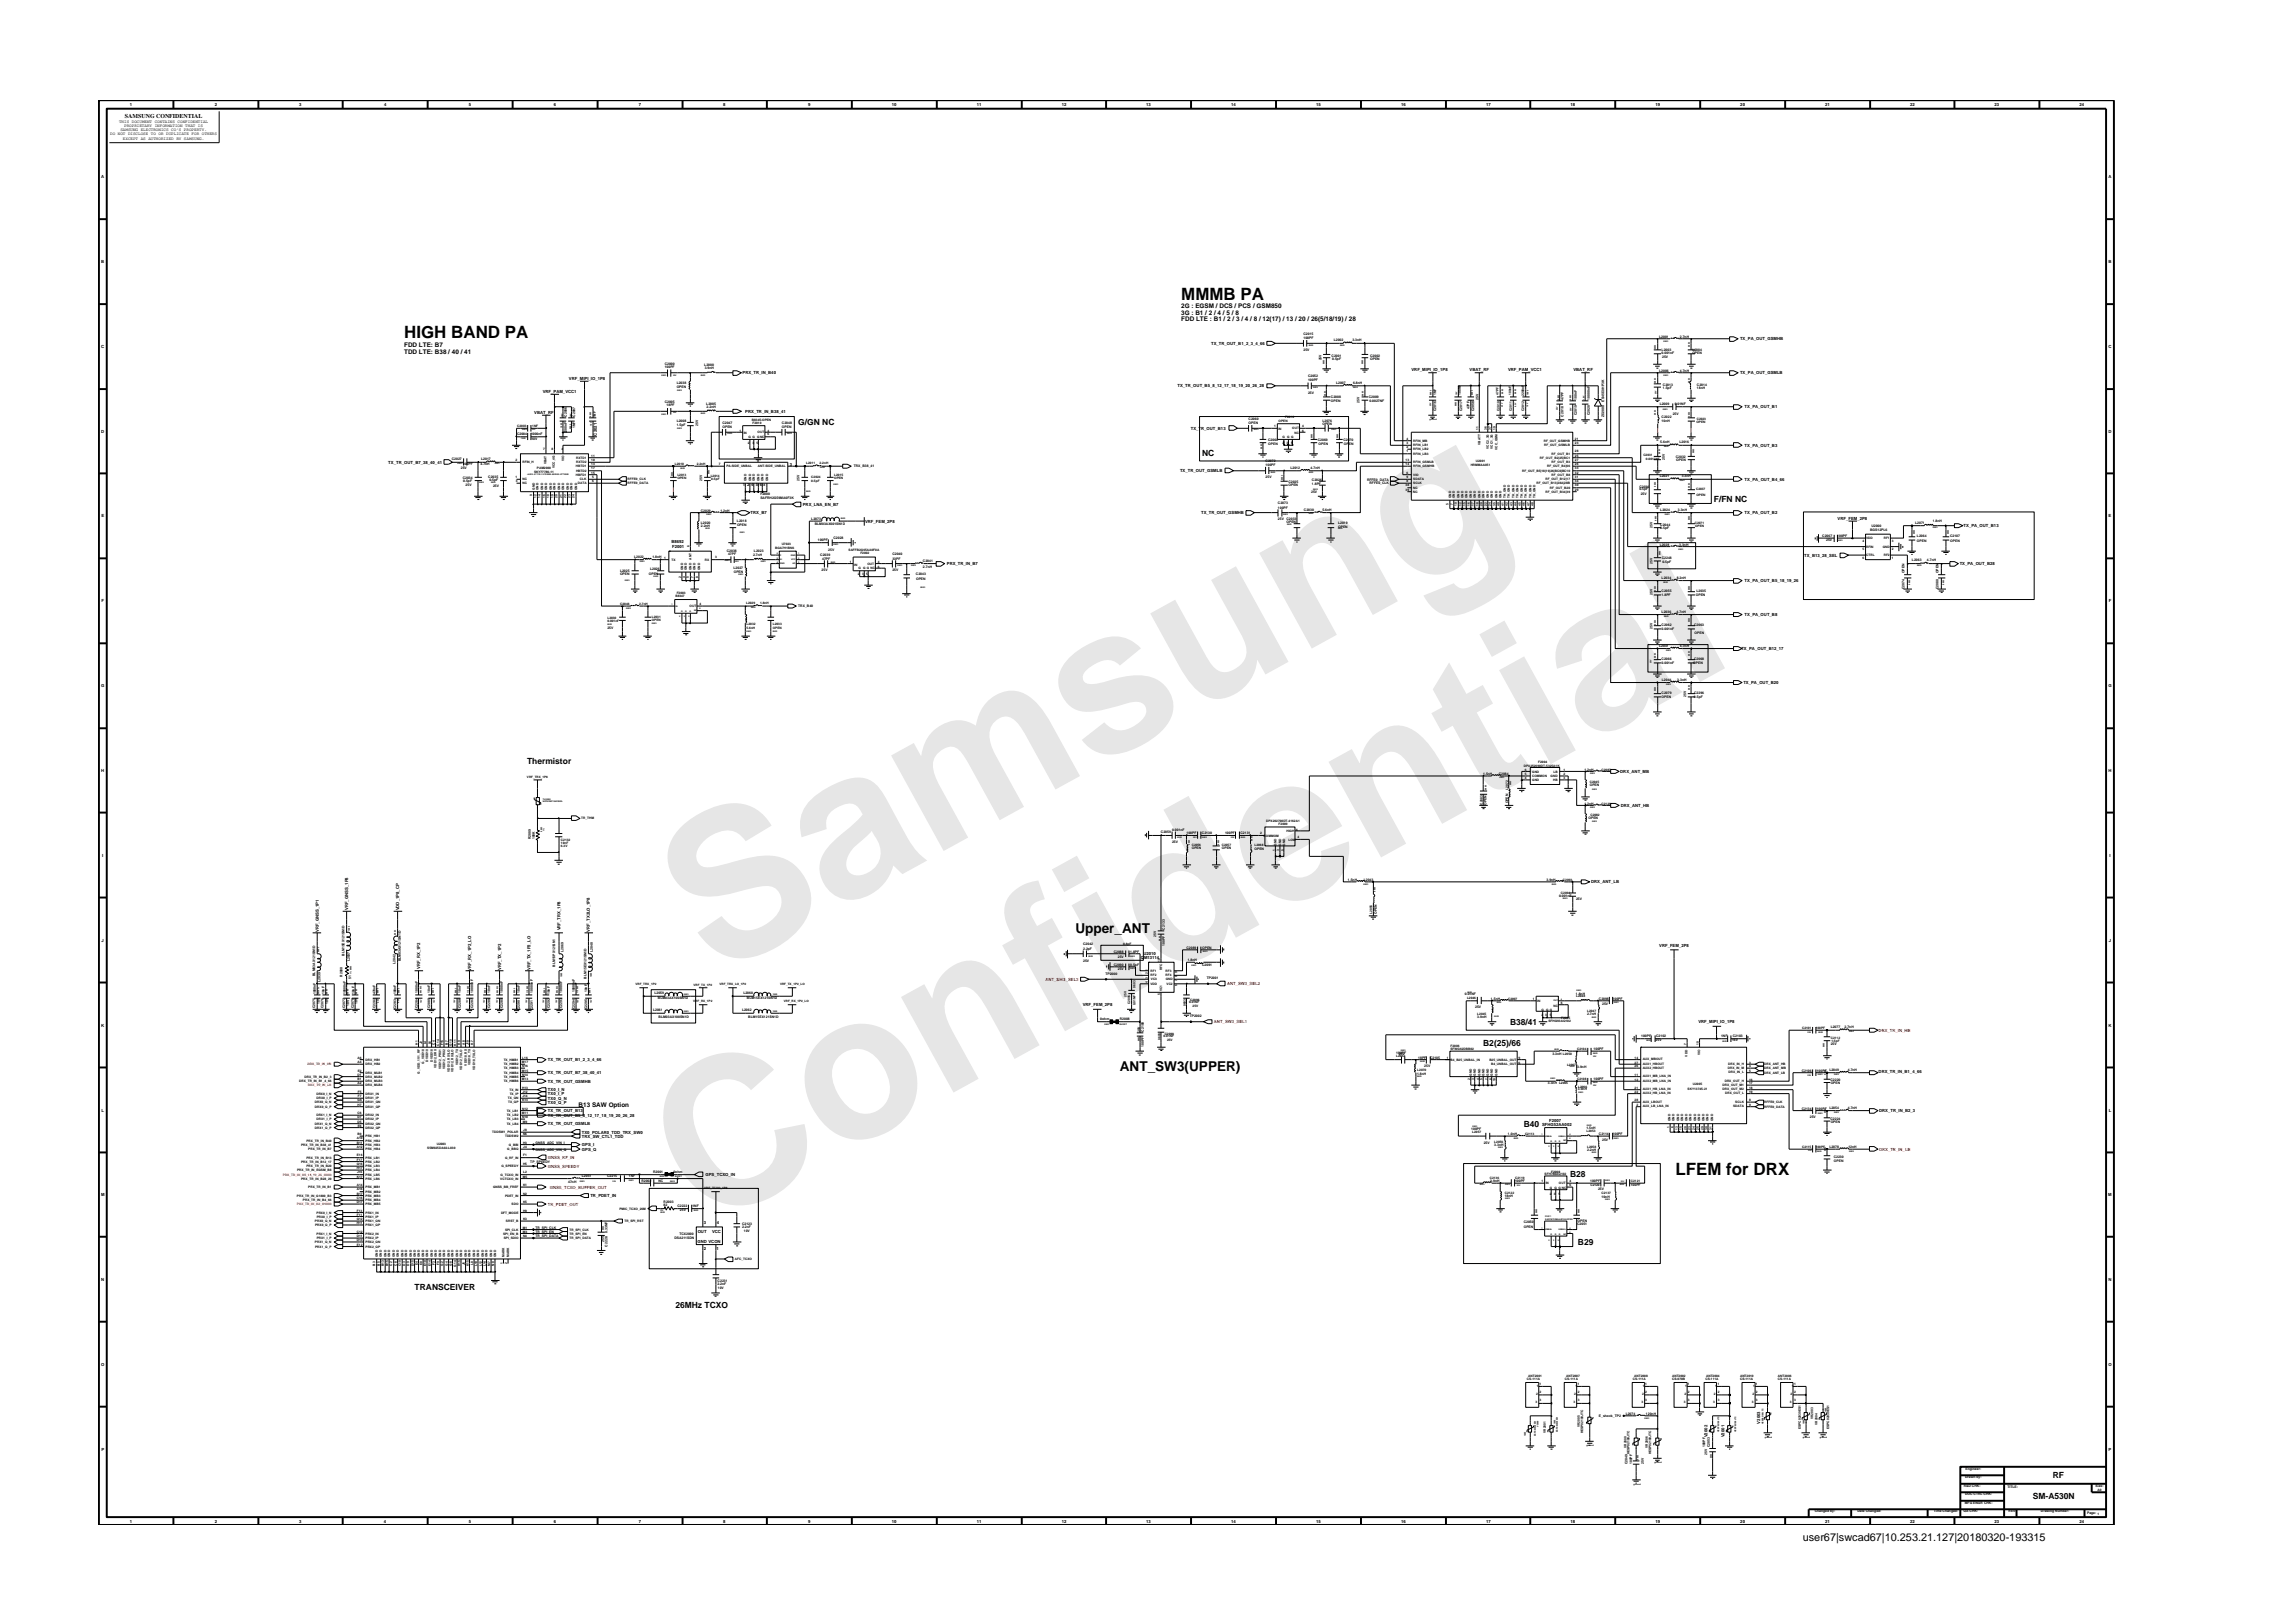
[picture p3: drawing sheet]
<svg xmlns="http://www.w3.org/2000/svg" width="297mm" height="210mm" viewBox="0 0 297 210" stroke-linecap="round" stroke-linejoin="round" font-family="sans-serif">
<defs><g id="words">
<g font-size="26.5" fill="#e6e6e6">
<text x="92.4" y="126.7" transform="rotate(-29 92.4 126.7)">Samsung</text>
<text x="91.1" y="159.4" transform="rotate(-29 91.1 159.4)">Confidential</text>
</g>
<g font-size="2.2">
<text x="153" y="38.8">MMMB PA</text>
<text x="52.4" y="43.8">HIGH BAND PA</text>
<text x="217" y="152.2">LFEM for DRX</text>
</g>
<g font-size="1.8">
<text x="139.3" y="120.8">Upper_ANT</text>
<text x="145.1" y="138.7">ANT_SW3(UPPER)</text>
</g>
<text font-size="1.4" x="233.5" y="199.7">user67|swcad67|10.253.21.127|20180320-193315</text>
<g font-size="1.1">
<text x="103.4" y="55.1">G/GN NC</text>
<text x="155.7" y="59.1">NC</text>
<text x="222" y="65.1">F/FN NC</text>
<text x="68.3" y="99">Thermistor</text>
<text x="192.1" y="135.5">B2(25)/66</text>
<text x="195.6" y="132.8">B38/41</text>
<text x="197.4" y="146">B40</text>
<text x="203.4" y="152.4">B28</text>
<text x="204.4" y="161.2">B29</text>
<text x="53.7" y="167.1">TRANSCEIVER</text>
<text x="87.5" y="169.4">26MHz TCXO</text>
<text x="265.9" y="191.5">RF</text>
<text x="263.3" y="194.1">SM-A530N</text>
</g>
<g font-size=".8">
<text x="16.2" y="15.3">SAMSUNG CONFIDENTIAL</text>
<text x="153" y="39.9">2G : EGSM / DCS / PCS / GSM850</text>
<text x="153" y="40.8">3G : B1 / 2 / 4 / 5 / 8</text>
<text x="153" y="41.6">FDD LTE : B1 / 2 / 3 / 4 / 8 / 12(17) / 13 / 20 / 26(5/18/19) / 28</text>
<text x="52.4" y="45.8">TDD LTE: B38 / 40 / 41</text>
<text x="52.4" y="44.9">FDD LTE: B7</text>
<text x="75" y="143.4">B13 SAW Option</text>
</g>
<g font-size=".5">
<text x="14.3" y="17.5">DO NOT DISCLOSE TO OR DUPLICATE FOR OTHERS</text>
<text x="15.4" y="15.9">THIS DOCUMENT CONTAINS CONFIDENTIAL</text>
<text x="15.6" y="17">SAMSUNG ELECTRONICS CO’S PROPERTY.</text>
<text x="16.1" y="16.4">PROPRIETARY INFORMATION THAT IS</text>
<text x="16.8" y="13.8">1</text>
<text x="27.8" y="13.8">2</text>
<text x="38.7" y="13.8">3</text>
<text x="49.7" y="13.8">4</text>
<text x="60.8" y="13.8">5</text>
<text x="71.8" y="13.8">6</text>
<text x="82.8" y="13.8">7</text>
<text x="93.7" y="13.8">8</text>
<text x="104.7" y="13.8">9</text>
<text x="115.5" y="13.8">10</text>
<text x="126.6" y="13.8">11</text>
<text x="137.6" y="13.8">12</text>
<text x="148.5" y="13.8">13</text>
<text x="159.5" y="13.8">14</text>
<text x="170.5" y="13.8">15</text>
<text x="181.5" y="13.8">16</text>
<text x="192.5" y="13.8">17</text>
<text x="203.4" y="13.8">18</text>
<text x="214.4" y="13.8">19</text>
<text x="225.4" y="13.8">20</text>
<text x="236.5" y="13.8">21</text>
<text x="247.5" y="13.8">22</text>
<text x="258.4" y="13.8">23</text>
<text x="269.4" y="13.8">24</text>
<text x="13.1" y="23.1">A</text>
<text x="15.9" y="18.1">EXCEPT AS AUTHORIZED BY SAMSUNG.</text>
<text x="273.1" y="23.1">A</text>
<text x="13.1" y="34.1">B</text>
<text x="273.1" y="34.1">B</text>
<text x="13.1" y="45.1">C</text>
<text x="156.9" y="44.7">TX_TR_OUT_B1_2_3_4_66</text>
<text x="225.4" y="44.1">TX_PA_OUT_GSMHB</text>
<text x="273.1" y="45.1">C</text>
<text x="69.2" y="53.6">VBAT_RF</text>
<text x="70.3" y="50.9">VRF_PAM_VCC1</text>
<text x="73.7" y="49.2">VRF_MIPI_IO_1P8</text>
<text x="96.2" y="48.5">PRX_TR_IN_B40</text>
<text x="96.5" y="53.5">PRX_TR_IN_B38_41</text>
<text x="152.5" y="50.2">TX_TR_OUT_B5_8_12_17_18_19_20_26_28</text>
<text x="182.8" y="48.1">VRF_MIPI_IO_1P8</text>
<text x="190.4" y="48.1">VBAT_RF</text>
<text x="195.4" y="48.1">VRF_PAM_VCC1</text>
<text x="203.8" y="48.1">VBAT_RF</text>
<text x="225.4" y="48.5">TX_PA_OUT_GSMLB</text>
<text x="226" y="52.9">TX_PA_OUT_B1</text>
<text x="13.1" y="56.1">D</text>
<text x="77.3" y="56.4" transform="rotate(-90 77.3 56.4)">C2021</text>
<text x="154.3" y="55.7">TX_TR_OUT_B13</text>
<text x="226" y="57.9">TX_PA_OUT_B3</text>
<text x="273.1" y="56.1">D</text>
<text x="50.3" y="60.1">TX_TR_OUT_B7_38_40_41</text>
<text x="96.2" y="63">1</text>
<text x="96.8" y="63">2</text>
<text x="97.3" y="63">4</text>
<text x="97.9" y="63">5</text>
<text x="98.4" y="63">6</text>
<text x="102.3" y="60.3">3</text>
<text x="104" y="65.5">PRX_LNA_EN_B7</text>
<text x="152.9" y="61.2">TX_TR_OUT_GSMLB</text>
<text x="226" y="62.3">TX_PA_OUT_B4_66</text>
<text x="13.1" y="67">E</text>
<text x="87" y="70.3">B8692</text>
<text x="87.1" y="71">F2001</text>
<text x="97.2" y="66.6">TRX_B7</text>
<text x="112.1" y="67.7">VRF_FEM_2P8</text>
<text x="155.6" y="66.6">TX_TR_OUT_GSMHB</text>
<text x="226" y="66.6">TX_PA_OUT_B2</text>
<text x="238.1" y="67.4">VRF_FEM_2P8</text>
<text x="254.4" y="68.3">TX_PA_OUT_B13</text>
<text x="273.1" y="67">E</text>
<text x="122.7" y="73.2">PRX_TR_IN_B7</text>
<text x="226" y="75.4">TX_PA_OUT_B5_18_19_26</text>
<text x="233.7" y="72.1">TX_B13_28_SEL</text>
<text x="253.9" y="73.2">TX_PA_OUT_B28</text>
<text x="13.2" y="78">F</text>
<text x="226" y="79.8">TX_PA_OUT_B8</text>
<text x="273.2" y="78">F</text>
<text x="13.1" y="89">G</text>
<text x="225.6" y="84.2">TX_PA_OUT_B12_17</text>
<text x="225.8" y="88.6">TX_PA_OUT_B20</text>
<text x="273.1" y="89">G</text>
<text x="13.1" y="100.1">H</text>
<text x="209.9" y="100.1">DRX_ANT_MB</text>
<text x="273.1" y="100.1">H</text>
<text x="210" y="104.5">DRX_ANT_HB</text>
<text x="13.2" y="111">I</text>
<text x="273.3" y="111">I</text>
<text x="45.1" y="117.9" transform="rotate(-90 45.1 117.9)">VRF_GNSS_1P8</text>
<text x="51.7" y="117.9" transform="rotate(-90 51.7 117.9)">VDD_1P8_CP</text>
<text x="206.1" y="114.4">DRX_ANT_LB</text>
<text x="13.2" y="122">J</text>
<text x="41.3" y="120.8" transform="rotate(-90 41.3 120.8)">VRF_GNSS_1P1</text>
<text x="54.4" y="125.5" transform="rotate(-90 54.4 125.5)">VRF_RX_1P2</text>
<text x="61" y="125.7" transform="rotate(-90 61 125.7)">VRF_RX_1P2_LO</text>
<text x="64.9" y="125.7" transform="rotate(-90 64.9 125.7)">VRF_TX_1P2</text>
<text x="68.7" y="125.7" transform="rotate(-90 68.7 125.7)">VRF_TX_1P2_LO</text>
<text x="72.6" y="120.5" transform="rotate(-90 72.6 120.5)">VRF_TRX_1P8</text>
<text x="76.4" y="120.7" transform="rotate(-90 76.4 120.7)">VRF_TX2LO_1P8</text>
<text x="147.8" y="124.2">QM13114</text>
<text x="148.1" y="123.7">U2010</text>
<text x="214.9" y="122.7">VRF_FEM_2P8</text>
<text x="273.2" y="122">J</text>
<text x="140.3" y="130.4">VRF_FEM_2P8</text>
<text x="13.1" y="133">K</text>
<text x="71" y="137.5">TX_TR_OUT_B1_2_3_4_66</text>
<text x="220" y="132.6">VRF_MIPI_IO_1P8</text>
<text x="273.1" y="133">K</text>
<text x="13.2" y="144">L</text>
<text x="71" y="142.5">TX0_Q_N</text>
<text x="71" y="143">TX0_Q_P</text>
<text x="71" y="141.9">TX0_I_P</text>
<text x="71" y="141.4">TX0_I_N</text>
<text x="71" y="140.3">TX_TR_OUT_GSMHB</text>
<text x="71" y="139.2">TX_TR_OUT_B7_38_40_41</text>
<text x="243.4" y="139">DRX_TR_IN_B1_4_66</text>
<text x="243.4" y="144">DRX_TR_IN_B2_3</text>
<text x="273.2" y="144">L</text>
<text x="71" y="144.7">TX_TR_OUT_B5_8_12_17_18_19_20_26_28</text>
<text x="71" y="145.8">TX_TR_OUT_GSMLB</text>
<text x="71" y="144.1">TX_TR_OUT_B13</text>
<text x="75.4" y="149.1">GPS_Q</text>
<text x="75.4" y="148.5">GPS_I</text>
<text x="75.4" y="147.4">TRX_SW_CTL1_TDD</text>
<text x="75.4" y="146.9">TX0_POLAR0_TDD_TRX_SW0</text>
<text x="199.8" y="145.9">SFHG52AA002</text>
<text x="200.7" y="145.3">F2007</text>
<text x="13.1" y="154.9">M</text>
<text x="76.5" y="155.1">TR_PDET_IN</text>
<text x="91.4" y="152.4">GPS_TCXO_IN</text>
<text x="273.1" y="154.9">M</text>
<text x="90.3" y="161.1">GND VCON</text>
<text x="90.4" y="159.7">OUT</text>
<text x="91.2" y="162">2</text>
<text x="91.2" y="158.6">3</text>
<text x="92.2" y="159.7">VCC</text>
<text x="92.8" y="161.9">1</text>
<text x="92.9" y="158.6">4</text>
<text x="13.1" y="165.9">N</text>
<text x="273.1" y="165.9">N</text>
<text x="13.1" y="176.9">O</text>
<text x="273.1" y="176.9">O</text>
<text x="228" y="184.4" transform="rotate(-90 228 184.4)">V2003</text>
<text x="13.1" y="187.9">P</text>
<text x="221.2" y="186.2" transform="rotate(-90 221.2 186.2)">V2002</text>
<text x="223.4" y="186.2" transform="rotate(-90 223.4 186.2)">V2001</text>
<text x="273.1" y="187.9">P</text>
<text x="16.8" y="197.2">1</text>
<text x="27.8" y="197.2">2</text>
<text x="38.7" y="197.2">3</text>
<text x="49.7" y="197.2">4</text>
<text x="60.8" y="197.2">5</text>
<text x="71.8" y="197.2">6</text>
<text x="82.8" y="197.2">7</text>
<text x="93.7" y="197.2">8</text>
<text x="104.7" y="197.2">9</text>
<text x="115.5" y="197.2">10</text>
<text x="126.6" y="197.2">11</text>
<text x="137.6" y="197.2">12</text>
<text x="148.5" y="197.2">13</text>
<text x="159.5" y="197.2">14</text>
<text x="170.5" y="197.2">15</text>
<text x="181.5" y="197.2">16</text>
<text x="192.5" y="197.2">17</text>
<text x="203.4" y="197.2">18</text>
<text x="214.4" y="197.2">19</text>
<text x="225.4" y="197.2">20</text>
<text x="236.5" y="197.2">21</text>
<text x="247.5" y="197.2">22</text>
<text x="258.4" y="197.2">23</text>
<text x="269.4" y="197.2">24</text>
</g>
<g font-size=".5" fill="#f00">
<text x="135.4" y="127.1">ANT_SW3_SEL3</text>
<text x="158.9" y="127.7">ANT_SW3_SEL2</text>
<text x="157.3" y="132.6">ANT_SW3_SEL1</text>
<text x="243.4" y="133.7">DRX_TR_IN_HB</text>
<text x="243.4" y="149.1">DRX_TR_IN_LB</text>
<text x="71" y="151.3">GNSS_SPEEDY</text>
<text x="71" y="150.2">GNSS_RF_IN</text>
<text x="71.2" y="154">GNSS_TCXO_BUFFER_OUT</text>
<text x="71" y="156.2">TR_PDET_OUT</text>
</g>
<g font-size=".4">
<text x="86.1" y="47.7">100PF</text>
<text x="86.1" y="47.3">C2000</text>
<text x="91.2" y="47.4">L2000</text>
<text x="91.3" y="47.8">3.9nH</text>
<text x="168.9" y="45.5">25V</text>
<text x="168.9" y="43.9">100PF</text>
<text x="168.9" y="43.4">C2015</text>
<text x="171.2" y="46.7" transform="rotate(-90 171.2 46.7)">25V</text>
<text x="172.5" y="46.3">C2001</text>
<text x="172.6" y="46.6">0.5pF</text>
<text x="172.8" y="44.1">L2002</text>
<text x="175.2" y="44.1">3.3nH</text>
<text x="177.5" y="46.3">C2002</text>
<text x="177.5" y="46.6">OPEN</text>
<text x="214.9" y="43.8">L2001</text>
<text x="215.3" y="45.8">0.001nF</text>
<text x="215.3" y="45.4">L2003</text>
<text x="215.3" y="46.3">25V</text>
<text x="217.6" y="43.8">2.7nH</text>
<text x="219.2" y="45.4">L2004</text>
<text x="219.2" y="45.8">OPEN</text>
<text x="73.4" y="54" transform="rotate(-90 73.4 54)">C2006</text>
<text x="74.5" y="54" transform="rotate(-90 74.5 54)">C2007</text>
<text x="86.1" y="52.2">C2005</text>
<text x="86.4" y="52.6">18PF</text>
<text x="87.7" y="49.7">L2038</text>
<text x="87.7" y="50.2">OPEN</text>
<text x="91.5" y="52.4">L2005</text>
<text x="91.5" y="52.9">2.2nH</text>
<text x="169.4" y="51">25V</text>
<text x="169.4" y="49.4">100PF</text>
<text x="169.4" y="48.9">C2052</text>
<text x="172.4" y="51.6">C2008</text>
<text x="172.4" y="52.1">OPEN</text>
<text x="173.1" y="49.7">L2007</text>
<text x="175.3" y="49.7">6.8nH</text>
<text x="176.1" y="52.2" transform="rotate(-90 176.1 52.2)">25V</text>
<text x="177.3" y="51.6">C2009</text>
<text x="177.4" y="52.1">0.0027NF</text>
<text x="186" y="53.3" transform="rotate(-90 186 53.3)">C2016</text>
<text x="186" y="51.2" transform="rotate(-90 186 51.2)">1NF</text>
<text x="189.3" y="51.2" transform="rotate(-90 189.3 51.2)">100NF</text>
<text x="189.4" y="53.3" transform="rotate(-90 189.4 53.3)">C2017</text>
<text x="190.4" y="53" transform="rotate(-90 190.4 53)">47PF</text>
<text x="191" y="53.3" transform="rotate(-90 191 53.3)">C2058</text>
<text x="191.5" y="51.8" transform="rotate(-90 191.5 51.8)">25V</text>
<text x="194.1" y="51.2" transform="rotate(-90 194.1 51.2)">47PF</text>
<text x="194.3" y="53.2" transform="rotate(-90 194.3 53.2)">C2010</text>
<text x="195.7" y="51.2" transform="rotate(-90 195.7 51.2)">100nF</text>
<text x="195.9" y="53.2" transform="rotate(-90 195.9 53.2)">C2011</text>
<text x="197.5" y="53.3" transform="rotate(-90 197.5 53.3)">C2012</text>
<text x="197.5" y="51.3" transform="rotate(-90 197.5 51.3)">2200nF</text>
<text x="202.5" y="54" transform="rotate(-90 202.5 54)">C2018</text>
<text x="202.5" y="51.8" transform="rotate(-90 202.5 51.8)">47PF</text>
<text x="204.2" y="53.8" transform="rotate(-90 204.2 53.8)">C2019</text>
<text x="204.2" y="51.8" transform="rotate(-90 204.2 51.8)">100nF</text>
<text x="205.9" y="53.8" transform="rotate(-90 205.9 53.8)">C2020</text>
<text x="205.9" y="51.8" transform="rotate(-90 205.9 51.8)">10000nF</text>
<text x="207.8" y="52" transform="rotate(-90 207.8 52)">ES45D3HP3K</text>
<text x="214.9" y="48.2">L2006</text>
<text x="215" y="52.5">L2009</text>
<text x="215.4" y="50.4">1.5pF</text>
<text x="215.4" y="50">C2013</text>
<text x="216.7" y="53.7">25V</text>
<text x="216.9" y="52.5">0.01NF</text>
<text x="217.6" y="48.2">4.7nH</text>
<text x="219.8" y="50.4">18nH</text>
<text x="219.8" y="50">C2014</text>
<text x="58.5" y="59.5">C2027</text>
<text x="62.3" y="59.5">L2017</text>
<text x="66.8" y="59.7">2</text>
<text x="67" y="56.4">C2004</text>
<text x="67" y="55.3">C2003</text>
<text x="68.8" y="56.4">1000nF</text>
<text x="68.8" y="57">10V</text>
<text x="68.9" y="55.3">1NF</text>
<text x="70.4" y="58.3">7</text>
<text x="71.5" y="58.3">8</text>
<text x="72.7" y="58.3">4</text>
<text x="73.1" y="59.8" transform="rotate(-90 73.1 59.8)">VIO</text>
<text x="73.4" y="56.2" transform="rotate(-90 73.4 56.2)">2200nF</text>
<text x="74.5" y="55.5" transform="rotate(-90 74.5 55.5)">1NF</text>
<text x="74.6" y="59.4">RXTD1</text>
<text x="76.6" y="59.7">10</text>
<text x="76.6" y="59.2">11</text>
<text x="77.2" y="54.1" transform="rotate(-90 77.2 54.1)">1NF</text>
<text x="87.7" y="55.1">1.5pF</text>
<text x="87.7" y="54.6">L2008</text>
<text x="90.5" y="55.1" transform="rotate(-90 90.5 55.1)">25V</text>
<text x="93.6" y="55.5">OPEN</text>
<text x="93.6" y="54.9">C2047</text>
<text x="95.8" y="55.9">1</text>
<text x="96.3" y="56.2">IN</text>
<text x="96.9" y="57.5">2</text>
<text x="97" y="56.8">G G GNC</text>
<text x="97.4" y="54.5">B8345-OPEN</text>
<text x="97.5" y="55">F2010</text>
<text x="97.5" y="57.5">3 5</text>
<text x="98.1" y="56.1">OUT</text>
<text x="99.4" y="56.4">6</text>
<text x="99.4" y="55.9">4</text>
<text x="101.3" y="55.5">OPEN</text>
<text x="101.3" y="54.9">C2048</text>
<text x="161.7" y="54.4">C2060</text>
<text x="161.7" y="54.9">OPEN</text>
<text x="163.9" y="59.9">C2072</text>
<text x="164.3" y="57.1">C2064</text>
<text x="164.3" y="57.7">OPEN</text>
<text x="165" y="55.3">1</text>
<text x="165.6" y="55.7">IN</text>
<text x="165.6" y="54.6">OPEN</text>
<text x="166.1" y="57.5">2</text>
<text x="166.2" y="56.8">G G G</text>
<text x="166.5" y="54.2">F2012</text>
<text x="166.7" y="57.5">3</text>
<text x="167.2" y="57.5">5</text>
<text x="167.4" y="55.6">OUT</text>
<text x="167.7" y="56.2">NC</text>
<text x="168.7" y="55.9">6</text>
<text x="168.7" y="55.3">4</text>
<text x="170.7" y="57.1">C2069</text>
<text x="170.8" y="57.6">OPEN</text>
<text x="171.3" y="54.6">L2076</text>
<text x="171.3" y="55.1">OPEN</text>
<text x="174" y="57.1">C2070</text>
<text x="174.1" y="57.6">OPEN</text>
<text x="182.1" y="59.7">13</text>
<text x="182.2" y="57.5">3</text>
<text x="182.2" y="58.1">2</text>
<text x="182.2" y="57">4</text>
<text x="182.2" y="58.6">1</text>
<text x="183.1" y="57.8">RFIN_LB1</text>
<text x="183.1" y="58.3">RFIN_LB2</text>
<text x="183.1" y="57.2">RFIN_MB</text>
<text x="183.1" y="58.9">RFIN_LB3</text>
<text x="191.2" y="59.9">U2001</text>
<text x="191.5" y="55.7" transform="rotate(-90 191.5 55.7)">11</text>
<text x="191.8" y="57.6" transform="rotate(-90 191.8 57.6)">VBATT</text>
<text x="192.6" y="55.7" transform="rotate(-90 192.6 55.7)">36</text>
<text x="192.9" y="58.1" transform="rotate(-90 192.9 58.1)">VCC2_3G</text>
<text x="193.1" y="55.7" transform="rotate(-90 193.1 55.7)">37</text>
<text x="193.4" y="58.1" transform="rotate(-90 193.4 58.1)">VCC1_3G</text>
<text x="193.7" y="55.7" transform="rotate(-90 193.7 55.7)">19</text>
<text x="194" y="58.3" transform="rotate(-90 194 58.3)">VCC_GSM</text>
<text x="199.5" y="59.4">RF_OUT_B2|25|BC1</text>
<text x="200" y="57.2">RF_OUT_GSMHB</text>
<text x="200" y="57.8">RF_OUT_GSMLB</text>
<text x="201" y="58.9">RF_OUT_B1</text>
<text x="204" y="57.5">23</text>
<text x="204" y="59.2">25</text>
<text x="204" y="59.7">27</text>
<text x="204" y="58.6">28</text>
<text x="204" y="57">21</text>
<text x="207.8" y="54" transform="rotate(-90 207.8 54)">ZD2000</text>
<text x="212.9" y="59.1">C2031</text>
<text x="213.2" y="59.5">0.0012NF</text>
<text x="215.1" y="57.4">5.6nH</text>
<text x="215.3" y="54.6">10nH</text>
<text x="215.3" y="54.2">C2022</text>
<text x="215.7" y="59.5" transform="rotate(-90 215.7 59.5)">25V</text>
<text x="217.1" y="59.3">C2032</text>
<text x="217.1" y="59.7">OPEN</text>
<text x="217.6" y="57.4">L2016</text>
<text x="219.8" y="54.8">OPEN</text>
<text x="219.8" y="54.4">C2023</text>
<text x="59.7" y="60.8">25V</text>
<text x="59.9" y="60.2">100PF</text>
<text x="59.9" y="62.1">C2034</text>
<text x="60" y="62.4">0.5pF</text>
<text x="60.3" y="62.9">25V</text>
<text x="62.2" y="60.2">4.7nH</text>
<text x="63.2" y="61.9">C2035</text>
<text x="63.4" y="62.3">0.5pF</text>
<text x="63.9" y="63.1">25V</text>
<text x="66.8" y="61.9">1</text>
<text x="66.8" y="62.5">3</text>
<text x="67.7" y="62.2">NC</text>
<text x="67.7" y="60">RFIN_H</text>
<text x="67.7" y="62.7">NC</text>
<text x="68.9" y="64.2" transform="rotate(-90 68.9 64.2)">9</text>
<text x="69.2" y="61.2">SKY77786-11</text>
<text x="69.3" y="63.4" transform="rotate(-90 69.3 63.4)">GND</text>
<text x="69.5" y="64.5" transform="rotate(-90 69.5 64.5)">12</text>
<text x="69.6" y="60.7">PAM2000</text>
<text x="69.8" y="63.5" transform="rotate(-90 69.8 63.5)">GND</text>
<text x="70" y="64.5" transform="rotate(-90 70 64.5)">14</text>
<text x="70.4" y="63.5" transform="rotate(-90 70.4 63.5)">GND</text>
<text x="70.6" y="64.5" transform="rotate(-90 70.6 64.5)">16</text>
<text x="70.8" y="60.1" transform="rotate(-90 70.8 60.1)">VBAT</text>
<text x="70.9" y="63.5" transform="rotate(-90 70.9 63.5)">GND</text>
<text x="71.1" y="64.5" transform="rotate(-90 71.1 64.5)">18</text>
<text x="71.5" y="63.5" transform="rotate(-90 71.5 63.5)">GND</text>
<text x="71.7" y="64.5" transform="rotate(-90 71.7 64.5)">19</text>
<text x="71.9" y="60.6" transform="rotate(-90 71.9 60.6)">VCC_4G</text>
<text x="72" y="63.5" transform="rotate(-90 72 63.5)">GND</text>
<text x="72.2" y="64.5" transform="rotate(-90 72.2 64.5)">20</text>
<text x="72.6" y="63.5" transform="rotate(-90 72.6 63.5)">GND</text>
<text x="72.8" y="64.5" transform="rotate(-90 72.8 64.5)">21</text>
<text x="73.1" y="63.5" transform="rotate(-90 73.1 63.5)">GND</text>
<text x="73.3" y="64.5" transform="rotate(-90 73.3 64.5)">22</text>
<text x="73.7" y="63.5" transform="rotate(-90 73.7 63.5)">GND</text>
<text x="73.9" y="64.5" transform="rotate(-90 73.9 64.5)">23</text>
<text x="74.2" y="63.5" transform="rotate(-90 74.2 63.5)">GND</text>
<text x="74.4" y="64.5" transform="rotate(-90 74.4 64.5)">24</text>
<text x="74.6" y="60.5">HBTD1</text>
<text x="74.6" y="61.6">HBFD1</text>
<text x="74.6" y="61.1">HBTD2</text>
<text x="74.6" y="60">RXTD2</text>
<text x="74.8" y="63.5" transform="rotate(-90 74.8 63.5)">GND</text>
<text x="74.9" y="62.7">DATA</text>
<text x="75.1" y="62.2">CLK</text>
<text x="76.6" y="60.8">17</text>
<text x="76.6" y="60.3">13</text>
<text x="76.6" y="61.4">15</text>
<text x="76.7" y="61.9">5</text>
<text x="76.7" y="62.5">6</text>
<text x="81.3" y="62.7">RFFE0_DATA</text>
<text x="81.3" y="62.2">RFFE0_CLK</text>
<text x="87.4" y="60.2">L2010</text>
<text x="87.7" y="61.6">L2013</text>
<text x="87.7" y="62.1">OPEN</text>
<text x="90.3" y="60.2">2.2nH</text>
<text x="90.9" y="62.3" transform="rotate(-90 90.9 62.3)">25V</text>
<text x="92.1" y="61.8">L2014</text>
<text x="92.1" y="62.2">0.5pF</text>
<text x="93.1" y="60.3">7</text>
<text x="94.1" y="60.5">PA-SIDE_UNBAL</text>
<text x="96.7" y="62.3" transform="rotate(-90 96.7 62.3)">GND</text>
<text x="97.3" y="62.3" transform="rotate(-90 97.3 62.3)">GND</text>
<text x="97.8" y="62.3" transform="rotate(-90 97.8 62.3)">GND</text>
<text x="98.2" y="60.5">ANT-SIDE_UNBAL</text>
<text x="98.4" y="62.3" transform="rotate(-90 98.4 62.3)">GND</text>
<text x="98.5" y="64.7">SAFRH2G59MA0F3K</text>
<text x="98.5" y="64.1">F2000</text>
<text x="98.9" y="63">8</text>
<text x="98.9" y="62.3" transform="rotate(-90 98.9 62.3)">GND</text>
<text x="99.5" y="62.3" transform="rotate(-90 99.5 62.3)">GND</text>
<text x="103.6" y="62.3" transform="rotate(-90 103.6 62.3)">25V</text>
<text x="104.4" y="60.1">L2011</text>
<text x="105.1" y="62">C2024</text>
<text x="105.1" y="62.4">0.5pF</text>
<text x="106.2" y="60.1">2.2nH</text>
<text x="108.1" y="61.6">L2015</text>
<text x="108.1" y="62.1">OPEN</text>
<text x="110.6" y="60.6">TRX_B38_41</text>
<text x="163.9" y="60.4">100PF</text>
<text x="163.9" y="61.9">25V</text>
<text x="165.6" y="65.9">100PF</text>
<text x="165.6" y="65.3">C2073</text>
<text x="166.9" y="63">OPEN</text>
<text x="166.9" y="62.6">C2025</text>
<text x="167.2" y="60.8">L2012</text>
<text x="169.8" y="60.8">4.7nH</text>
<text x="169.8" y="63.8">25V</text>
<text x="170" y="62.3">C2026</text>
<text x="170" y="62.8">1.8PF</text>
<text x="177.1" y="62.2">RFFE0_DATA</text>
<text x="177.4" y="62.8">RFFE0_CLK</text>
<text x="182.1" y="63">38</text>
<text x="182.1" y="63.6">39</text>
<text x="182.1" y="60.3">14</text>
<text x="182.2" y="62.5">8</text>
<text x="182.2" y="61.9">9</text>
<text x="182.2" y="61.4">6</text>
<text x="183.1" y="62.7">SCLK</text>
<text x="183.1" y="62.2">SDATA</text>
<text x="183.1" y="61.6">VIO</text>
<text x="183.1" y="63.3">NC</text>
<text x="183.1" y="63.8">NC</text>
<text x="183.1" y="60">RFIN_GSMLB</text>
<text x="183.1" y="60.5">RFIN_GSMHB</text>
<text x="187.6" y="65.4" transform="rotate(-90 187.6 65.4)">5</text>
<text x="188" y="64.5" transform="rotate(-90 188 64.5)">GND</text>
<text x="188.2" y="65.4" transform="rotate(-90 188.2 65.4)">7</text>
<text x="188.5" y="64.5" transform="rotate(-90 188.5 64.5)">GND</text>
<text x="188.7" y="65.5" transform="rotate(-90 188.7 65.5)">10</text>
<text x="189.1" y="64.5" transform="rotate(-90 189.1 64.5)">GND</text>
<text x="189.3" y="65.5" transform="rotate(-90 189.3 65.5)">12</text>
<text x="189.6" y="64.5" transform="rotate(-90 189.6 64.5)">GND</text>
<text x="189.8" y="65.5" transform="rotate(-90 189.8 65.5)">15</text>
<text x="190.1" y="64.5" transform="rotate(-90 190.1 64.5)">GND</text>
<text x="190.4" y="65.5" transform="rotate(-90 190.4 65.5)">16</text>
<text x="190.5" y="60.4">HRMMAA051</text>
<text x="190.7" y="64.5" transform="rotate(-90 190.7 64.5)">GND</text>
<text x="190.9" y="65.5" transform="rotate(-90 190.9 65.5)">17</text>
<text x="191.2" y="64.5" transform="rotate(-90 191.2 64.5)">GND</text>
<text x="191.5" y="65.5" transform="rotate(-90 191.5 65.5)">18</text>
<text x="191.8" y="64.5" transform="rotate(-90 191.8 64.5)">GND</text>
<text x="192" y="65.5" transform="rotate(-90 192 65.5)">20</text>
<text x="192.3" y="64.5" transform="rotate(-90 192.3 64.5)">GND</text>
<text x="192.6" y="65.5" transform="rotate(-90 192.6 65.5)">22</text>
<text x="192.9" y="64.5" transform="rotate(-90 192.9 64.5)">GND</text>
<text x="193.1" y="65.5" transform="rotate(-90 193.1 65.5)">24</text>
<text x="193.4" y="64.5" transform="rotate(-90 193.4 64.5)">GND</text>
<text x="193.7" y="65.5" transform="rotate(-90 193.7 65.5)">35</text>
<text x="194" y="64.5" transform="rotate(-90 194 64.5)">GND</text>
<text x="194.2" y="65.5" transform="rotate(-90 194.2 65.5)">40</text>
<text x="194.5" y="64.5" transform="rotate(-90 194.5 64.5)">GND</text>
<text x="194.8" y="65.5" transform="rotate(-90 194.8 65.5)">41</text>
<text x="195.1" y="64.5" transform="rotate(-90 195.1 64.5)">TH_GND</text>
<text x="195.3" y="65.5" transform="rotate(-90 195.3 65.5)">42</text>
<text x="195.6" y="64.5" transform="rotate(-90 195.6 64.5)">TH_GND</text>
<text x="195.9" y="65.5" transform="rotate(-90 195.9 65.5)">43</text>
<text x="196.2" y="64.5" transform="rotate(-90 196.2 64.5)">TH_GND</text>
<text x="196.4" y="65.5" transform="rotate(-90 196.4 65.5)">44</text>
<text x="196.7" y="64.5" transform="rotate(-90 196.7 64.5)">TH_GND</text>
<text x="197" y="65.5" transform="rotate(-90 197 65.5)">45</text>
<text x="197.2" y="61.1">RF_OUT_B5|18|19|26|BC0|BC10</text>
<text x="197.3" y="64.5" transform="rotate(-90 197.3 64.5)">TH_GND</text>
<text x="197.5" y="65.5" transform="rotate(-90 197.5 65.5)">46</text>
<text x="197.8" y="64.5" transform="rotate(-90 197.8 64.5)">TH_GND</text>
<text x="198.1" y="65.5" transform="rotate(-90 198.1 65.5)">47</text>
<text x="198.4" y="64.5" transform="rotate(-90 198.4 64.5)">TH_GND</text>
<text x="198.6" y="65.5" transform="rotate(-90 198.6 65.5)">48</text>
<text x="198.9" y="64.5" transform="rotate(-90 198.9 64.5)">TH_GND</text>
<text x="199" y="62.7">RF_OUT_B13|28A|28B</text>
<text x="200.2" y="62.2">RF_OUT_B12|17</text>
<text x="200.2" y="63.8">RF_OUT_B34|39</text>
<text x="200.4" y="60.5">RF_OUT_B4|66</text>
<text x="200.8" y="63.3">RF_OUT_B20</text>
<text x="201" y="61.6">RF_OUT_B8</text>
<text x="201" y="60">RF_OUT_B3</text>
<text x="204" y="63">30</text>
<text x="204" y="61.9">31</text>
<text x="204" y="61.4">32</text>
<text x="204" y="60.8">33</text>
<text x="204" y="62.5">34</text>
<text x="204" y="60.3">26</text>
<text x="204" y="63.6">29</text>
<text x="212.4" y="63.5">0.5pF</text>
<text x="212.4" y="63.2">C2036</text>
<text x="212.5" y="64.2">25V</text>
<text x="215" y="61.8">L2021</text>
<text x="217.9" y="61.8">3.3nH</text>
<text x="219.7" y="63.5">C2037</text>
<text x="219.8" y="64.3">OPEN</text>
<text x="89.3" y="70.9" transform="rotate(-90 89.3 70.9)">6</text>
<text x="90.8" y="67.8">L2020</text>
<text x="90.8" y="68.3">2.2nH</text>
<text x="90.8" y="66.3">C2029</text>
<text x="93.3" y="66.3">1.2nH</text>
<text x="94.2" y="71.5">C2038</text>
<text x="94.3" y="71.9">47PF</text>
<text x="95.5" y="67.7">L2018</text>
<text x="95.5" y="68.1">OPEN</text>
<text x="97.6" y="72">2.7nH</text>
<text x="97.7" y="71.6">L2023</text>
<text x="100.4" y="71.1">BGA7H1BN6</text>
<text x="101.3" y="70.6">U7023</text>
<text x="105.1" y="67.3">L2073</text>
<text x="105.5" y="68">BLM03AX601SN1D</text>
<text x="105.9" y="70">100PF</text>
<text x="107.3" y="71.3">25V</text>
<text x="108" y="69.9">C2028</text>
<text x="109.9" y="71.4">SAFFB2G65AA0F0A</text>
<text x="111.4" y="71.8">F2002</text>
<text x="115.6" y="71.9">C2040</text>
<text x="165.6" y="67.4">25V</text>
<text x="166.7" y="67.8">OPEN</text>
<text x="166.7" y="67.4">C2033</text>
<text x="168.9" y="66.2">C2030</text>
<text x="171.3" y="66.2">5.6nH</text>
<text x="173.3" y="68.4">OPEN</text>
<text x="173.3" y="67.9">L2019</text>
<text x="214" y="68.4" transform="rotate(-90 214 68.4)">25V</text>
<text x="215" y="70.7">L2028</text>
<text x="215.1" y="68.5">0.5pF</text>
<text x="215.1" y="68.1">C2044</text>
<text x="215.1" y="66.2">L2024</text>
<text x="217.4" y="66.2">3.3nH</text>
<text x="217.5" y="70.7">3.3nH</text>
<text x="219.5" y="67.8">C2071</text>
<text x="219.6" y="68.3">OPEN</text>
<text x="236.1" y="69.5">C2067</text>
<text x="236.6" y="70">25V</text>
<text x="238" y="69.5">100PF</text>
<text x="241.3" y="71.3">5</text>
<text x="241.3" y="70.2">4</text>
<text x="241.8" y="71">RFIN</text>
<text x="241.8" y="69.9">VDD</text>
<text x="242.3" y="68.8">BGS12PL6</text>
<text x="242.4" y="68.3">U2000</text>
<text x="243.9" y="71">GND</text>
<text x="244" y="69.9">RF1</text>
<text x="245.1" y="71.3">2</text>
<text x="245.1" y="70.2">3</text>
<text x="248.1" y="67.8">L2071</text>
<text x="248.3" y="69.6">L2064</text>
<text x="248.3" y="70.2">OPEN</text>
<text x="250.4" y="67.7">1.8nH</text>
<text x="252.6" y="69.6">C2107</text>
<text x="252.6" y="70.2">OPEN</text>
<text x="80.3" y="74.1">L2025</text>
<text x="80.3" y="74.5">OPEN</text>
<text x="82.2" y="72.3">L2022</text>
<text x="84" y="74.5">OPEN</text>
<text x="84.2" y="73.9">L2026</text>
<text x="84.5" y="72.3">1.8nH</text>
<text x="86" y="72.4">1</text>
<text x="87" y="72.7">TX</text>
<text x="87.5" y="77.3">B8347</text>
<text x="87.7" y="76.9">F2003</text>
<text x="88.2" y="74.8" transform="rotate(-90 88.2 74.8)">2</text>
<text x="88.5" y="73.9" transform="rotate(-90 88.5 73.9)">GND</text>
<text x="88.7" y="74.8" transform="rotate(-90 88.7 74.8)">4</text>
<text x="89" y="73.9" transform="rotate(-90 89 73.9)">GND</text>
<text x="89.2" y="74.8" transform="rotate(-90 89.2 74.8)">5</text>
<text x="89.6" y="73.9" transform="rotate(-90 89.6 73.9)">GND</text>
<text x="89.6" y="72.5" transform="rotate(-90 89.6 72.5)">ANT</text>
<text x="89.8" y="74.8" transform="rotate(-90 89.8 74.8)">7</text>
<text x="90.1" y="73.9" transform="rotate(-90 90.1 73.9)">GND</text>
<text x="90.4" y="74.8" transform="rotate(-90 90.4 74.8)">8</text>
<text x="90.7" y="73.9" transform="rotate(-90 90.7 73.9)">GND</text>
<text x="91.3" y="72.7">RX</text>
<text x="92.6" y="72.2">3</text>
<text x="95" y="73.8">L2027</text>
<text x="95" y="74.3">OPEN</text>
<text x="106.3" y="72.1">C2039</text>
<text x="106.4" y="74">25V</text>
<text x="106.5" y="72.5">47PF</text>
<text x="110.1" y="72.9">1</text>
<text x="110.7" y="73.3">IN</text>
<text x="111.1" y="74.5">2</text>
<text x="111.2" y="73.8">G G G NC</text>
<text x="111.7" y="74.5">3 5</text>
<text x="112.4" y="73.2">OUT</text>
<text x="113.7" y="73.5">6</text>
<text x="113.7" y="72.9">4</text>
<text x="115.6" y="72.5">33PF</text>
<text x="115.6" y="74">25V</text>
<text x="118.6" y="74.4">C2043</text>
<text x="118.7" y="75.1">OPEN</text>
<text x="119.6" y="72.8">C2041</text>
<text x="119.6" y="73.6">2.7nH</text>
<text x="214" y="77.1" transform="rotate(-90 214 77.1)">25V</text>
<text x="214" y="73" transform="rotate(-90 214 73)">25V</text>
<text x="215.3" y="76.7">C2055</text>
<text x="215.3" y="77.2">1.8PF</text>
<text x="215.3" y="75">L2034</text>
<text x="215.3" y="72.4">C2248</text>
<text x="215.4" y="72.9">0.5pF</text>
<text x="217.2" y="75">8.2nH</text>
<text x="219.7" y="77.2">OPEN</text>
<text x="219.8" y="76.7">L2035</text>
<text x="241.3" y="72.4">6</text>
<text x="241.8" y="72.1">CTRL</text>
<text x="244" y="72.1">RF2</text>
<text x="245.1" y="72.4">1</text>
<text x="246.7" y="76.3" transform="rotate(-90 246.7 76.3)">C2074</text>
<text x="246.7" y="74.3" transform="rotate(-90 246.7 74.3)">OPEN</text>
<text x="247.7" y="72.7">L2063</text>
<text x="249.6" y="72.7">4.7nH</text>
<text x="251.1" y="76.3" transform="rotate(-90 251.1 76.3)">C2080</text>
<text x="251.1" y="74.3" transform="rotate(-90 251.1 74.3)">OPEN</text>
<text x="78.7" y="80.6">0.001nF</text>
<text x="78.7" y="80.2">L2030</text>
<text x="78.7" y="81.5">25V</text>
<text x="80.3" y="78.4">C2046</text>
<text x="82.8" y="78.4">2.7nH</text>
<text x="84.4" y="80.1">L2031</text>
<text x="84.4" y="80.5">OPEN</text>
<text x="89.3" y="78.7">OUT</text>
<text x="90.6" y="78.4">4</text>
<text x="96.7" y="78.3">L2029</text>
<text x="96.7" y="81">L2032</text>
<text x="96.7" y="81.4">5.6nH</text>
<text x="98.5" y="78.3">1.8nH</text>
<text x="100.1" y="81">L2033</text>
<text x="100.1" y="81.4">OPEN</text>
<text x="103.4" y="78.7">TRX_B40</text>
<text x="214" y="81.5" transform="rotate(-90 214 81.5)">25V</text>
<text x="214.9" y="83.8">L2041</text>
<text x="215.3" y="79.4">L2036</text>
<text x="215.3" y="81.1">C2062</text>
<text x="215.3" y="81.6">0.001nF</text>
<text x="217.2" y="79.4">4.7nH</text>
<text x="217.6" y="83.8">4.7nH</text>
<text x="219.5" y="81.1">C2063</text>
<text x="219.5" y="82.1">OPEN</text>
<text x="215.3" y="86">0.001nF</text>
<text x="215.3" y="85.5">C2066</text>
<text x="215.3" y="89.9">C2079</text>
<text x="215.3" y="88.3">L2044</text>
<text x="217.3" y="88.3">3.3nH</text>
<text x="219.3" y="86">OPEN</text>
<text x="219.5" y="85.5">C2068</text>
<text x="219.5" y="89.9">C2296</text>
<text x="215.3" y="90.4">OPEN</text>
<text x="218.4" y="90.3" transform="rotate(-90 218.4 90.3)">25V</text>
<text x="219.4" y="90.5">0.5pF</text>
<text x="68.3" y="100.8">VRF_TRX_1P8</text>
<text x="192.1" y="100.4">1.5nH</text>
<text x="194.1" y="100.4">C2084</text>
<text x="197.4" y="99.3">DPX252690DT-5325A1K</text>
<text x="197.5" y="100.9">4</text>
<text x="197.5" y="100.3">5</text>
<text x="197.5" y="99.8">6</text>
<text x="198.5" y="101.2">GND</text>
<text x="198.5" y="100.7">COMMON</text>
<text x="198.5" y="100.1">GND</text>
<text x="199.3" y="98.9">F2004</text>
<text x="200.9" y="100.7">GND</text>
<text x="201.2" y="101.2">HB</text>
<text x="201.2" y="100.1">LB</text>
<text x="202.5" y="99.8">1</text>
<text x="202.5" y="100.3">2</text>
<text x="202.5" y="100.9">3</text>
<text x="205.2" y="99.9">1.2nH</text>
<text x="205.9" y="101.9">OPEN</text>
<text x="205.9" y="101.5">C2045</text>
<text x="207.5" y="99.9">C2087</text>
<text x="75.3" y="106.1">TR_THM</text>
<text x="150.4" y="107.9">C2059</text>
<text x="151.8" y="107.6">0.001nF</text>
<text x="164" y="106.4">DPX202700DT-4162A1</text>
<text x="165.6" y="106.9">F2009</text>
<text x="166.6" y="107.8">HIGH</text>
<text x="167.9" y="107.6">6</text>
<text x="192.1" y="104.3" transform="rotate(-90 192.1 104.3)">C2083</text>
<text x="192.6" y="104.3" transform="rotate(-90 192.6 104.3)">OPEN</text>
<text x="195.4" y="104.1" transform="rotate(-90 195.4 104.1)">OPEN</text>
<text x="195.4" y="102.3" transform="rotate(-90 195.4 102.3)">L2072</text>
<text x="205.2" y="104.3">1.2nH</text>
<text x="205.8" y="106.1">OPEN</text>
<text x="206" y="105.7">C2082</text>
<text x="207.5" y="104.3">C2129</text>
<text x="68.8" y="108.7" transform="rotate(-90 68.8 108.7)">R2009</text>
<text x="69.3" y="108.7" transform="rotate(-90 69.3 108.7)">100K</text>
<text x="72.7" y="108.9">C2132</text>
<text x="72.7" y="109.3">10nF</text>
<text x="72.7" y="109.7">6.3V</text>
<text x="151.8" y="109.2">25V</text>
<text x="153.7" y="108.1">100PF</text>
<text x="154.4" y="110">OPEN</text>
<text x="154.4" y="109.6">C2056</text>
<text x="155.7" y="108.1">C2130</text>
<text x="158.3" y="109.6">C2057</text>
<text x="158.3" y="110">OPEN</text>
<text x="158.7" y="108.1">100PF</text>
<text x="160.7" y="108.1">C2131</text>
<text x="162.5" y="109.6">L2068</text>
<text x="162.5" y="110.1">OPEN</text>
<text x="163.2" y="108">2</text>
<text x="163.7" y="108.4">COMMOM</text>
<text x="165.2" y="110.2" transform="rotate(-90 165.2 110.2)">1</text>
<text x="165.4" y="109.6" transform="rotate(-90 165.4 109.6)">GND</text>
<text x="165.7" y="110.2" transform="rotate(-90 165.7 110.2)">3</text>
<text x="166" y="109.6" transform="rotate(-90 166 109.6)">GND</text>
<text x="166.3" y="110.2" transform="rotate(-90 166.3 110.2)">5</text>
<text x="166.5" y="109.6" transform="rotate(-90 166.5 109.6)">GND</text>
<text x="166.9" y="108.9">LOW</text>
<text x="168.1" y="108.6">4</text>
<text x="174.6" y="114.1">1.5nH</text>
<text x="176.7" y="114.1">L2043</text>
<text x="177.7" y="118.4" transform="rotate(-90 177.7 118.4)">L2055</text>
<text x="178.3" y="118.4" transform="rotate(-90 178.3 118.4)">OPEN</text>
<text x="200.3" y="114.1">3.9nH</text>
<text x="202" y="116.2">0.001nF</text>
<text x="202.2" y="115.8">C2094</text>
<text x="202.5" y="114.1">C2093</text>
<text x="204.2" y="116.6">25V</text>
<text x="44.6" y="123.8" transform="rotate(-90 44.6 123.8)">BLM15EX121SN1D</text>
<text x="45.3" y="124.5" transform="rotate(-90 45.3 124.5)">L2037</text>
<text x="51.2" y="124.9" transform="rotate(-90 51.2 124.9)">L2042</text>
<text x="51.9" y="124.5" transform="rotate(-90 51.9 124.5)">BLM03AX121SN1D</text>
<text x="71.9" y="125.3" transform="rotate(-90 71.9 125.3)">BLM15PX121SN1</text>
<text x="73" y="123.3" transform="rotate(-90 73 123.3)">L2069</text>
<text x="76.8" y="123.3" transform="rotate(-90 76.8 123.3)">L2040</text>
<text x="140.3" y="124.6">25V</text>
<text x="140.3" y="123">2.2pF</text>
<text x="140.3" y="122.5">C2042</text>
<text x="144.3" y="125.1">C2090</text>
<text x="144.3" y="123.5">C2088</text>
<text x="144.8" y="125.7">25V</text>
<text x="144.8" y="124.1">25V</text>
<text x="145.5" y="122.4">0.8pF</text>
<text x="146.4" y="125.1">0.5pF</text>
<text x="146.4" y="123.5">1.8PF</text>
<text x="148.7" y="125.7" transform="rotate(-90 148.7 125.7)">1</text>
<text x="149" y="125.9">RF1</text>
<text x="149.8" y="121.4" transform="rotate(-90 149.8 121.4)">25V</text>
<text x="150.3" y="124.7" transform="rotate(-90 150.3 124.7)">10</text>
<text x="150.5" y="125.7" transform="rotate(-90 150.5 125.7)">RFC</text>
<text x="150.9" y="122.6" transform="rotate(-90 150.9 122.6)">100PF</text>
<text x="150.9" y="120.4" transform="rotate(-90 150.9 120.4)">C2133</text>
<text x="151" y="125.9">RF3</text>
<text x="153.7" y="122.9">C2089</text>
<text x="153.9" y="124.5">1.8nH</text>
<text x="155.7" y="125.1">C2091</text>
<text x="155.7" y="122.9">OPEN</text>
<text x="40.8" y="130.6" transform="rotate(-90 40.8 130.6)">C2075</text>
<text x="40.8" y="126.4" transform="rotate(-90 40.8 126.4)">BLM03AX121SN1D</text>
<text x="40.9" y="128.8" transform="rotate(-90 40.9 128.8)">1000nF</text>
<text x="41.4" y="130.1" transform="rotate(-90 41.4 130.1)">10V</text>
<text x="41.5" y="127.2" transform="rotate(-90 41.5 127.2)">L2039</text>
<text x="41.9" y="130.6" transform="rotate(-90 41.9 130.6)">C2076</text>
<text x="42" y="128.8" transform="rotate(-90 42 128.8)">10nF</text>
<text x="42.5" y="130.1" transform="rotate(-90 42.5 130.1)">10V</text>
<text x="44.4" y="126.5" transform="rotate(-90 44.4 126.5)">R2000</text>
<text x="44.7" y="130.6" transform="rotate(-90 44.7 130.6)">C2077</text>
<text x="44.8" y="128.8" transform="rotate(-90 44.8 128.8)">10000nF</text>
<text x="45.2" y="130.3" transform="rotate(-90 45.2 130.3)">10V</text>
<text x="45.5" y="126.8" transform="rotate(-90 45.5 126.8)">51</text>
<text x="45.8" y="130.6" transform="rotate(-90 45.8 130.6)">C2078</text>
<text x="45.9" y="128.8" transform="rotate(-90 45.9 128.8)">10nF</text>
<text x="46.3" y="130.1" transform="rotate(-90 46.3 130.1)">10V</text>
<text x="48.6" y="130.6" transform="rotate(-90 48.6 130.6)">C2282</text>
<text x="48.6" y="128.8" transform="rotate(-90 48.6 128.8)">470nF</text>
<text x="51.3" y="130.8" transform="rotate(-90 51.3 130.8)">C2283</text>
<text x="51.3" y="128.8" transform="rotate(-90 51.3 128.8)">100nF</text>
<text x="54.1" y="130.6" transform="rotate(-90 54.1 130.6)">C2284</text>
<text x="54.1" y="128.6" transform="rotate(-90 54.1 128.6)">1000nF</text>
<text x="55.7" y="130.6" transform="rotate(-90 55.7 130.6)">C2085</text>
<text x="55.7" y="128.6" transform="rotate(-90 55.7 128.6)">10nF</text>
<text x="59.7" y="130.6" transform="rotate(-90 59.7 130.6)">C2286</text>
<text x="59.7" y="128.6" transform="rotate(-90 59.7 128.6)">10nF</text>
<text x="61.3" y="130.6" transform="rotate(-90 61.3 130.6)">C2287</text>
<text x="61.3" y="128.6" transform="rotate(-90 61.3 128.6)">10000nF</text>
<text x="63.5" y="130.6" transform="rotate(-90 63.5 130.6)">C2288</text>
<text x="63.5" y="128.6" transform="rotate(-90 63.5 128.6)">10nF</text>
<text x="65.1" y="130.6" transform="rotate(-90 65.1 130.6)">C2289</text>
<text x="65.1" y="128.6" transform="rotate(-90 65.1 128.6)">1000nF</text>
<text x="67.3" y="130.8" transform="rotate(-90 67.3 130.8)">C2290</text>
<text x="67.3" y="128.6" transform="rotate(-90 67.3 128.6)">10nF</text>
<text x="69" y="130.8" transform="rotate(-90 69 130.8)">C2291</text>
<text x="69" y="128.6" transform="rotate(-90 69 128.6)">10000nF</text>
<text x="71.2" y="130.6" transform="rotate(-90 71.2 130.6)">C2292</text>
<text x="71.2" y="128.8" transform="rotate(-90 71.2 128.8)">10nF</text>
<text x="72.8" y="130.6" transform="rotate(-90 72.8 130.6)">C2293</text>
<text x="72.8" y="128.6" transform="rotate(-90 72.8 128.6)">1000nF</text>
<text x="74.5" y="130.8" transform="rotate(-90 74.5 130.8)">C2294</text>
<text x="74.5" y="128.6" transform="rotate(-90 74.5 128.6)">10000nF</text>
<text x="76" y="126.8" transform="rotate(-90 76 126.8)">BLM15EX121SN1D</text>
<text x="76.1" y="130.8" transform="rotate(-90 76.1 130.8)">C2295</text>
<text x="76.1" y="128.6" transform="rotate(-90 76.1 128.6)">10nF</text>
<text x="82.3" y="127.6">VRF_TRX_1P2</text>
<text x="84.6" y="131">L2061</text>
<text x="84.8" y="128.8">L2059</text>
<text x="85.2" y="129.5">BLM03AX100SN1D</text>
<text x="85.3" y="131.8">BLM03AX100SN1D</text>
<text x="89.8" y="129.8">VRF_RX_1P2</text>
<text x="89.8" y="127.7">VRF_TX_1P2</text>
<text x="93.2" y="127.6">VRF_TRX_LO_1P2</text>
<text x="96.1" y="131">L2062</text>
<text x="96.3" y="128.8">L2060</text>
<text x="96.8" y="129.5">BLM15EX121SN1D</text>
<text x="96.9" y="131.8">BLM15EX121SN1D</text>
<text x="101" y="127.6">VRF_TX_1P2_LO</text>
<text x="101.5" y="129.8">VRF_RX_1P2_LO</text>
<text x="143.2" y="126.3">TP2000</text>
<text x="145.9" y="129.1" transform="rotate(-90 145.9 129.1)">25V</text>
<text x="146.4" y="130.1" transform="rotate(-90 146.4 130.1)">C2095</text>
<text x="147.1" y="130.2" transform="rotate(-90 147.1 130.2)">0.01NF</text>
<text x="147.1" y="128" transform="rotate(-90 147.1 128)">0603</text>
<text x="148.7" y="127.3" transform="rotate(-90 148.7 127.3)">4</text>
<text x="148.7" y="126.8" transform="rotate(-90 148.7 126.8)">3</text>
<text x="148.7" y="126.2" transform="rotate(-90 148.7 126.2)">2</text>
<text x="149" y="127.6">VDD</text>
<text x="149" y="126.5">RF2</text>
<text x="149.1" y="127">VC3</text>
<text x="150.3" y="128.9" transform="rotate(-90 150.3 128.9)">5</text>
<text x="150.5" y="128.4" transform="rotate(-90 150.5 128.4)">VC1</text>
<text x="151" y="126.5">RF4</text>
<text x="151" y="127">GND</text>
<text x="151.1" y="127.6">VC2</text>
<text x="152.5" y="127.8" transform="rotate(-90 152.5 127.8)">6</text>
<text x="152.5" y="127.1" transform="rotate(-90 152.5 127.1)">7</text>
<text x="152.5" y="126.6" transform="rotate(-90 152.5 126.6)">8</text>
<text x="152.5" y="126" transform="rotate(-90 152.5 126)">9</text>
<text x="153.6" y="130.3" transform="rotate(-90 153.6 130.3)">0603</text>
<text x="154" y="130">0.01NF</text>
<text x="154.1" y="131.8">TP2002</text>
<text x="154.2" y="129.7">C2096</text>
<text x="154.5" y="130.4">25V</text>
<text x="156.3" y="126.8">TP2001</text>
<text x="189.8" y="129">0.01NF</text>
<text x="190" y="129.4">L2046</text>
<text x="191.1" y="130.6">25V</text>
<text x="191.4" y="131.4">L2045</text>
<text x="191.4" y="131.9">3.9nH</text>
<text x="193.1" y="129.5">1.5nH</text>
<text x="195.4" y="129.5">C2097</text>
<text x="198.6" y="129.5">1</text>
<text x="199.1" y="129.8">IN</text>
<text x="199.7" y="131.7">2</text>
<text x="199.7" y="130.9">G G G</text>
<text x="200.2" y="131.7">3</text>
<text x="200.8" y="131.7">5</text>
<text x="201.2" y="130.4">NC</text>
<text x="202.2" y="130.1">6</text>
<text x="204.1" y="128.9">1.8nH</text>
<text x="204.2" y="129.2">L2048</text>
<text x="205.6" y="131.1">L2047</text>
<text x="205.6" y="131.5">2.7nH</text>
<text x="207.1" y="129.5">C2098</text>
<text x="207.5" y="130.2">25V</text>
<text x="208.9" y="129.5">100PF</text>
<text x="46.3" y="137.8">A4</text>
<text x="46.3" y="137.2">A6</text>
<text x="47.4" y="137.4">DRX_HB1</text>
<text x="54.1" y="135.3" transform="rotate(-90 54.1 135.3)">H1</text>
<text x="54.7" y="135.3" transform="rotate(-90 54.7 135.3)">J2</text>
<text x="55" y="137.8" transform="rotate(-90 55 137.8)">G_VDD18</text>
<text x="55.2" y="135.3" transform="rotate(-90 55.2 135.3)">L4</text>
<text x="55.5" y="137.5" transform="rotate(-90 55.5 137.5)">DVDD10</text>
<text x="55.8" y="135.3" transform="rotate(-90 55.8 135.3)">L6</text>
<text x="56.1" y="137.5" transform="rotate(-90 56.1 137.5)">DVDD18</text>
<text x="56.3" y="135.3" transform="rotate(-90 56.3 135.3)">C4</text>
<text x="56.9" y="135.4" transform="rotate(-90 56.9 135.4)">C14</text>
<text x="57.4" y="135.4" transform="rotate(-90 57.4 135.4)">F15</text>
<text x="58" y="135.3" transform="rotate(-90 58 135.3)">B7</text>
<text x="58.5" y="135.5" transform="rotate(-90 58.5 135.5)">G10</text>
<text x="59.1" y="135.4" transform="rotate(-90 59.1 135.4)">K11</text>
<text x="59.6" y="135.3" transform="rotate(-90 59.6 135.3)">K9</text>
<text x="60.2" y="135.3" transform="rotate(-90 60.2 135.3)">A8</text>
<text x="60.7" y="135.4" transform="rotate(-90 60.7 135.4)">J10</text>
<text x="61.3" y="135.3" transform="rotate(-90 61.3 135.3)">K7</text>
<text x="65.2" y="137.4">TX_HMB1</text>
<text x="67.6" y="137.8">M17</text>
<text x="67.7" y="137.2">L16</text>
<text x="142.5" y="132.2">0ohm</text>
<text x="145.1" y="132.2">R2008</text>
<text x="147.7" y="133.7" transform="rotate(-90 147.7 133.7)">25V</text>
<text x="148.2" y="135.6" transform="rotate(-90 148.2 135.6)">100PF</text>
<text x="148.2" y="133.7" transform="rotate(-90 148.2 133.7)">C2100</text>
<text x="150.3" y="134.7" transform="rotate(-90 150.3 134.7)">0603</text>
<text x="150.7" y="134.4">0.01NF</text>
<text x="150.9" y="134.1">C2099</text>
<text x="151.2" y="134.8">25V</text>
<text x="180.9" y="136.5">100PF</text>
<text x="180.9" y="136.9">L2052</text>
<text x="181.2" y="136.7">25V</text>
<text x="183.7" y="137.2">18PF</text>
<text x="185.3" y="137.2">C2105</text>
<text x="187.4" y="137.2">1</text>
<text x="187.9" y="135.6">F2006</text>
<text x="187.9" y="137.4">B4_B25_UNBAL_IN</text>
<text x="187.9" y="136.1">SFWG62DBB02</text>
<text x="192.9" y="137.4">B25_UNBAL_OUT</text>
<text x="196.7" y="137.8">6</text>
<text x="196.7" y="137.2">9</text>
<text x="200.6" y="132.4">SFHG93AQ102</text>
<text x="201.1" y="136.7">3.3nH L2050</text>
<text x="202.2" y="132">F2005</text>
<text x="204.3" y="136.1">C2104</text>
<text x="206.4" y="136.1">100PF</text>
<text x="211.7" y="137.2">14</text>
<text x="211.7" y="137.8">27</text>
<text x="212.6" y="134.4">100PF</text>
<text x="212.8" y="137.3">AUX_MBOUT</text>
<text x="212.8" y="137.9">AUX1_HBOUT</text>
<text x="214.5" y="134.9">25V</text>
<text x="214.5" y="134.4">C2102</text>
<text x="218.5" y="135.3" transform="rotate(-90 218.5 135.3)">7</text>
<text x="218.6" y="136.9" transform="rotate(-90 218.6 136.9)">VDD</text>
<text x="220.1" y="135.3" transform="rotate(-90 220.1 135.3)">10</text>
<text x="220.2" y="136.7" transform="rotate(-90 220.2 136.7)">VIO</text>
<text x="223" y="134.4">1NF</text>
<text x="223.9" y="137.9">DRX_IN_H</text>
<text x="224.4" y="134.9">16V</text>
<text x="224.5" y="134.4">C2103</text>
<text x="226.6" y="137.8">3</text>
<text x="233.4" y="133.4">C2101</text>
<text x="235.2" y="133.4">100PF</text>
<text x="237.1" y="133.1">L2077</text>
<text x="237.2" y="135.4">25V</text>
<text x="237.2" y="134.5">C2112</text>
<text x="237.2" y="135">1.5pF</text>
<text x="239" y="133.1">2.7nH</text>
<text x="38.8" y="140.2">DRX_TR_IN_B1_4_66</text>
<text x="39.5" y="139.6">DRX_TR_IN_B2_3</text>
<text x="40.8" y="142.9">DRX0_Q_N</text>
<text x="40.8" y="143.5">DRX0_Q_P</text>
<text x="41" y="141.8">DRX0_I_N</text>
<text x="41" y="142.4">DRX0_I_P</text>
<text x="46.3" y="142.7">G6</text>
<text x="46.3" y="140.5">A2</text>
<text x="46.3" y="143.3">H7</text>
<text x="46.3" y="139.4">D1</text>
<text x="46.3" y="140">B1</text>
<text x="46.3" y="138.9">E2</text>
<text x="46.4" y="142.2">F7</text>
<text x="46.4" y="141.6">F5</text>
<text x="47.4" y="140.7">DRX_MLB4</text>
<text x="47.4" y="138">DRX_HB2</text>
<text x="47.4" y="142.4">DRX1_IP</text>
<text x="47.4" y="143.5">DRX1_QP</text>
<text x="47.4" y="142.9">DRX1_QN</text>
<text x="47.4" y="141.8">DRX1_IN</text>
<text x="47.4" y="139.1">DRX_MLB1</text>
<text x="47.4" y="139.6">DRX_MLB2</text>
<text x="47.4" y="140.2">DRX_MLB3</text>
<text x="54.4" y="139.1" transform="rotate(-90 54.4 139.1)">G_VDD_1V1_RF</text>
<text x="56.6" y="138.3" transform="rotate(-90 56.6 138.3)">VDD12_DRX</text>
<text x="57.2" y="138.6" transform="rotate(-90 57.2 138.6)">VDD12_PRX1</text>
<text x="57.7" y="138.6" transform="rotate(-90 57.7 138.6)">VDD12_PRX2</text>
<text x="58.3" y="138.8" transform="rotate(-90 58.3 138.8)">VDD12_RX1LO</text>
<text x="58.8" y="138.8" transform="rotate(-90 58.8 138.8)">VDD12_RX2LO</text>
<text x="59.4" y="138" transform="rotate(-90 59.4 138)">VDD12_TX</text>
<text x="59.9" y="138.6" transform="rotate(-90 59.9 138.6)">VDD12_TXLO</text>
<text x="60.5" y="138" transform="rotate(-90 60.5 138)">VDD18_RX</text>
<text x="61" y="138" transform="rotate(-90 61 138)">VDD18_TX</text>
<text x="61.6" y="138.6" transform="rotate(-90 61.6 138.6)">VDD18_TXLO</text>
<text x="65.2" y="139.6">TX_HMB5</text>
<text x="65.2" y="140.2">TX_HMB6</text>
<text x="65.2" y="139.1">TX_HMB4</text>
<text x="65.2" y="138.5">TX_HMB3</text>
<text x="65.2" y="138">TX_HMB2</text>
<text x="65.8" y="142.4">TX_QN</text>
<text x="65.8" y="142.9">TX_QP</text>
<text x="66" y="141.3">TX_IN</text>
<text x="66" y="141.8">TX_IP</text>
<text x="67.6" y="140">M13</text>
<text x="67.6" y="138.9">M15</text>
<text x="67.6" y="142.7">K13</text>
<text x="67.6" y="143.8">N12</text>
<text x="67.6" y="139.4">N14</text>
<text x="67.6" y="138.3">N16</text>
<text x="67.6" y="141.1">H13</text>
<text x="67.7" y="141.6">J12</text>
<text x="67.7" y="142.2">J14</text>
<text x="183.6" y="139.2">1.8nH</text>
<text x="183.6" y="138.8">L2070</text>
<text x="184.5" y="138.3">25V</text>
<text x="190.4" y="139.9" transform="rotate(-90 190.4 139.9)">2</text>
<text x="190.7" y="139.4" transform="rotate(-90 190.7 139.4)">GND</text>
<text x="191" y="139.9" transform="rotate(-90 191 139.9)">3</text>
<text x="191.2" y="139.4" transform="rotate(-90 191.2 139.4)">GND</text>
<text x="191.6" y="139.9" transform="rotate(-90 191.6 139.9)">4</text>
<text x="191.8" y="139.4" transform="rotate(-90 191.8 139.4)">GND</text>
<text x="192.1" y="139.9" transform="rotate(-90 192.1 139.9)">5</text>
<text x="192.3" y="139.4" transform="rotate(-90 192.3 139.4)">GND</text>
<text x="192.7" y="139.9" transform="rotate(-90 192.7 139.9)">7</text>
<text x="192.9" y="139.4" transform="rotate(-90 192.9 139.4)">GND</text>
<text x="193.2" y="138">B4_UNBAL_OUT</text>
<text x="193.2" y="139.9" transform="rotate(-90 193.2 139.9)">8</text>
<text x="193.4" y="139.4" transform="rotate(-90 193.4 139.4)">GND</text>
<text x="193.7" y="140.1" transform="rotate(-90 193.7 140.1)">10</text>
<text x="194" y="139.4" transform="rotate(-90 194 139.4)">GND</text>
<text x="200.5" y="140.5">3.3nH L2065</text>
<text x="203" y="138">L2067</text>
<text x="204.3" y="139.9">C2108</text>
<text x="204.3" y="138.4">3.9nH</text>
<text x="204.4" y="141.3">3.9nH</text>
<text x="204.4" y="140.9">L2066</text>
<text x="206.4" y="139.9">100PF</text>
<text x="211.7" y="141.1">21</text>
<text x="211.7" y="139.4">11</text>
<text x="211.7" y="140">12</text>
<text x="211.7" y="138.3">26</text>
<text x="211.7" y="142.7">28</text>
<text x="211.7" y="141.6">22</text>
<text x="212" y="143.3">2</text>
<text x="212.8" y="141.2">AUX1_HB_LNA_IN</text>
<text x="212.8" y="141.7">AUX2_HB_LNA_IN</text>
<text x="212.8" y="139.5">AUX1_MB_LNA_IN</text>
<text x="212.8" y="140.1">AUX2_MB_LNA_IN</text>
<text x="212.8" y="143.4">AUX_LB_LNA_IN</text>
<text x="212.8" y="138.4">AUX2_HBOUT</text>
<text x="212.8" y="142.8">AUX_LBOUT</text>
<text x="218.6" y="141.2">SKY13745-21</text>
<text x="219.3" y="140.6">U2005</text>
<text x="223.1" y="140.6">DRX_OUT_M1</text>
<text x="223.1" y="141.2">DRX_OUT_M2</text>
<text x="223.4" y="140.1">DRX_OUT_H</text>
<text x="223.5" y="141.7">DRX_OUT_L</text>
<text x="223.8" y="138.4">DRX_IN_M</text>
<text x="223.9" y="139">DRX_IN_L</text>
<text x="224.5" y="143.4">SDATA</text>
<text x="224.8" y="142.8">SCLK</text>
<text x="226.6" y="138.3">4</text>
<text x="226.6" y="138.9">5</text>
<text x="226.6" y="140">16</text>
<text x="226.6" y="140.5">17</text>
<text x="226.6" y="141.1">18</text>
<text x="226.6" y="141.6">19</text>
<text x="226.6" y="143.3">9</text>
<text x="226.6" y="142.7">8</text>
<text x="228.5" y="143.5">RFFE0_DATA</text>
<text x="228.5" y="142.9">RFFE0_CLK</text>
<text x="228.5" y="139.1">DRX_ANT_LB</text>
<text x="228.5" y="138.5">DRX_ANT_MB</text>
<text x="228.5" y="138">DRX_ANT_HB</text>
<text x="233.4" y="138.9">C2106</text>
<text x="233.4" y="143.8">C2134</text>
<text x="235.3" y="138.9">100PF</text>
<text x="235.3" y="143.8">100PF</text>
<text x="237" y="143.6">L2054</text>
<text x="237" y="138.7">L2049</text>
<text x="237.1" y="140.1">C2220</text>
<text x="237.1" y="140.5">OPEN</text>
<text x="239.4" y="143.6">4.7nH</text>
<text x="239.4" y="138.7">4.7nH</text>
<text x="39" y="148.4">PRX_TR_IN_B38_41</text>
<text x="39.7" y="147.9">PRX_TR_IN_B40</text>
<text x="39.9" y="149">PRX_TR_IN_B7</text>
<text x="40.8" y="145.7">DRX1_Q_N</text>
<text x="40.8" y="146.2">DRX1_Q_P</text>
<text x="41" y="144.6">DRX1_I_N</text>
<text x="41" y="145.1">DRX1_I_P</text>
<text x="46.2" y="147.6">A10</text>
<text x="46.2" y="148.7">A12</text>
<text x="46.2" y="148.2">B11</text>
<text x="46.2" y="149.8">E16</text>
<text x="46.3" y="145.5">D5</text>
<text x="46.3" y="144.9">D7</text>
<text x="46.3" y="147.1">B9</text>
<text x="46.3" y="144.4">C6</text>
<text x="46.3" y="146">E6</text>
<text x="47.4" y="149">PRX_HB4</text>
<text x="47.4" y="146.2">DRX2_QP</text>
<text x="47.4" y="145.7">DRX2_QN</text>
<text x="47.4" y="145.1">DRX2_IP</text>
<text x="47.4" y="147.3">PRX_HB1</text>
<text x="47.4" y="144.6">DRX2_IN</text>
<text x="47.4" y="148.4">PRX_HB3</text>
<text x="47.4" y="147.9">PRX_HB2</text>
<text x="55.3" y="148.9">S5M925DA02-L030</text>
<text x="56.6" y="148.3">U2003</text>
<text x="63.8" y="146.8">TDDSW1_POLAR</text>
<text x="65.4" y="147.3">TDDSW2</text>
<text x="65.6" y="145.7">TX_LB4</text>
<text x="65.6" y="145.1">TX_LB3</text>
<text x="65.6" y="144">TX_LB1</text>
<text x="65.6" y="144.6">TX_LB2</text>
<text x="65.7" y="149">G_BBQ</text>
<text x="65.9" y="148.4">G_BBI</text>
<text x="67.6" y="144.4">M11</text>
<text x="67.6" y="144.9">N10</text>
<text x="67.7" y="145.5">M9</text>
<text x="67.8" y="148.2">H3</text>
<text x="67.8" y="147.1">N6</text>
<text x="67.8" y="149.8">F1</text>
<text x="67.8" y="148.7">J4</text>
<text x="67.8" y="146.5">J8</text>
<text x="69.4" y="149.1">GNSS_ADC_VIN_Q</text>
<text x="69.4" y="148.2">GNSS_ADC_VIN_I</text>
<text x="190.6" y="146.4">100PF</text>
<text x="190.7" y="146.8">L2057</text>
<text x="192.2" y="148.2">25V</text>
<text x="193.6" y="148.4">3.3nH</text>
<text x="193.6" y="148">L2056</text>
<text x="195.3" y="147.1">1.0nH</text>
<text x="197.6" y="147.1">C2113</text>
<text x="205.5" y="146.3">1.5nH</text>
<text x="205.5" y="146.6">L2053</text>
<text x="205.6" y="148.7">L2058</text>
<text x="205.6" y="149.1">2.2nH</text>
<text x="207.1" y="147.1">C2114</text>
<text x="207.5" y="147.8">25V</text>
<text x="208.9" y="147.1">100PF</text>
<text x="216.3" y="146.1" transform="rotate(-90 216.3 146.1)">1</text>
<text x="216.4" y="145.2" transform="rotate(-90 216.4 145.2)">GND</text>
<text x="216.8" y="146.1" transform="rotate(-90 216.8 146.1)">6</text>
<text x="216.9" y="145.2" transform="rotate(-90 216.9 145.2)">GND</text>
<text x="217.4" y="146.4" transform="rotate(-90 217.4 146.4)">13</text>
<text x="217.5" y="145.2" transform="rotate(-90 217.5 145.2)">GND</text>
<text x="217.9" y="146.4" transform="rotate(-90 217.9 146.4)">15</text>
<text x="218" y="145.2" transform="rotate(-90 218 145.2)">GND</text>
<text x="218.5" y="146.4" transform="rotate(-90 218.5 146.4)">20</text>
<text x="218.6" y="145.2" transform="rotate(-90 218.6 145.2)">GND</text>
<text x="219" y="146.4" transform="rotate(-90 219 146.4)">23</text>
<text x="219.1" y="145.2" transform="rotate(-90 219.1 145.2)">GND</text>
<text x="219.6" y="146.4" transform="rotate(-90 219.6 146.4)">24</text>
<text x="219.7" y="145.2" transform="rotate(-90 219.7 145.2)">GND</text>
<text x="220.1" y="146.4" transform="rotate(-90 220.1 146.4)">25</text>
<text x="220.2" y="145.2" transform="rotate(-90 220.2 145.2)">GND</text>
<text x="220.7" y="146.4" transform="rotate(-90 220.7 146.4)">29</text>
<text x="220.8" y="145.2" transform="rotate(-90 220.8 145.2)">GND</text>
<text x="221.2" y="146.4" transform="rotate(-90 221.2 146.4)">30</text>
<text x="221.3" y="145.2" transform="rotate(-90 221.3 145.2)">GND</text>
<text x="221.8" y="146.4" transform="rotate(-90 221.8 146.4)">31</text>
<text x="221.9" y="145.2" transform="rotate(-90 221.9 145.2)">GND</text>
<text x="233.4" y="148.7">C2115</text>
<text x="234.5" y="144.9">25V</text>
<text x="235.2" y="148.7">100PF</text>
<text x="237" y="148.7">L2078</text>
<text x="237.1" y="145.1">C2224</text>
<text x="237.1" y="145.5">OPEN</text>
<text x="237.5" y="150">C2230</text>
<text x="239.4" y="148.7">12nH</text>
<text x="38.5" y="155">PRX_TR_IN_G1800_B3</text>
<text x="38.5" y="151.7">PRX_TR_IN_EGSM_B8</text>
<text x="39" y="150.6">PRX_TR_IN_B12_17</text>
<text x="39" y="152.8">PRX_TR_IN_B28_29</text>
<text x="39.2" y="155.6">PRX_TR_IN_B4_66</text>
<text x="39.7" y="151.2">PRX_TR_IN_B20</text>
<text x="39.7" y="150.1">PRX_TR_IN_B13</text>
<text x="39.9" y="153.9">PRX_TR_IN_B1</text>
<text x="46.2" y="150.9">G16</text>
<text x="46.2" y="153.7">A14</text>
<text x="46.2" y="154.2">A16</text>
<text x="46.2" y="152.6">K17</text>
<text x="46.2" y="151.5">H17</text>
<text x="46.2" y="155.9">D17</text>
<text x="46.2" y="155.3">C16</text>
<text x="46.2" y="154.8">B17</text>
<text x="46.2" y="150.4">F17</text>
<text x="46.3" y="152">J16</text>
<text x="47.4" y="153.9">PRX_MB1</text>
<text x="47.4" y="154.5">PRX_MB2</text>
<text x="47.4" y="152.3">PRX_LB5</text>
<text x="47.4" y="152.8">PRX_LB6</text>
<text x="47.4" y="151.7">PRX_LB4</text>
<text x="47.4" y="151.2">PRX_LB3</text>
<text x="47.4" y="150.6">PRX_LB2</text>
<text x="47.4" y="150.1">PRX_LB1</text>
<text x="47.4" y="155.6">PRX_MB4</text>
<text x="47.4" y="155">PRX_MB3</text>
<text x="63.9" y="153.9">GNSS_BB_FREF</text>
<text x="64.8" y="152.8">VCTCXO_IN</text>
<text x="64.8" y="152.3">G_TCXO_IN</text>
<text x="64.9" y="151.2">G_SPEEDY</text>
<text x="65.4" y="155">PDET_IN</text>
<text x="65.4" y="150.1">G_RF_IN</text>
<text x="67.7" y="152.6">M5</text>
<text x="67.8" y="155.9">K5</text>
<text x="67.8" y="150.9">H5</text>
<text x="67.8" y="154.8">N2</text>
<text x="67.8" y="153.7">K1</text>
<text x="67.8" y="152">L2</text>
<text x="68.7" y="150.6">TP_SPEEDY</text>
<text x="73.6" y="153.3">47nH</text>
<text x="75.4" y="152.5">L2051</text>
<text x="78.7" y="152.5">C2215</text>
<text x="81.5" y="152.5">1NF</text>
<text x="83.1" y="153.1">R2002</text>
<text x="84.6" y="152">R2001</text>
<text x="85.3" y="153.1">NC</text>
<text x="86" y="155.8">R2003</text>
<text x="87.2" y="152">0ohm</text>
<text x="91.2" y="154.1">VRF_TCXO_1P8</text>
<text x="193" y="152.7">C2136</text>
<text x="193.1" y="153.1">3.9nH</text>
<text x="194.9" y="154.6">C2122</text>
<text x="194.9" y="155.1">18nH</text>
<text x="196.3" y="153.1">100PF</text>
<text x="196.3" y="152.7">C2119</text>
<text x="199.7" y="153.1">1</text>
<text x="200.1" y="152.2">SFH780AQ102</text>
<text x="200.2" y="153.4">IN</text>
<text x="200.8" y="154.8">2</text>
<text x="200.8" y="154">G G G NC</text>
<text x="200.9" y="151.9">F2008</text>
<text x="201.3" y="154.8">3</text>
<text x="201.9" y="154.8">5</text>
<text x="201.9" y="153.4">OUT</text>
<text x="203.3" y="153.7">6</text>
<text x="203.3" y="153.1">4</text>
<text x="206" y="153.1">100PF</text>
<text x="206" y="153.6">C2120</text>
<text x="207" y="154.2">25V</text>
<text x="207.5" y="155.1">10nH</text>
<text x="207.5" y="154.7">C2137</text>
<text x="211.2" y="153.6">100PF</text>
<text x="211.3" y="153.1">C2121</text>
<text x="237.6" y="150.6">OPEN</text>
<text x="40.8" y="161">PRX1_Q_N</text>
<text x="40.8" y="158.3">PRX0_Q_N</text>
<text x="40.8" y="161.6">PRX1_Q_P</text>
<text x="40.8" y="158.8">PRX0_Q_P</text>
<text x="41" y="159.9">PRX1_I_N</text>
<text x="41" y="157.2">PRX0_I_N</text>
<text x="41" y="160.5">PRX1_I_P</text>
<text x="41" y="157.7">PRX0_I_P</text>
<text x="46.2" y="158.1">G12</text>
<text x="46.2" y="158.6">H11</text>
<text x="46.2" y="160.3">D11</text>
<text x="46.2" y="160.8">D13</text>
<text x="46.2" y="159.7">C12</text>
<text x="46.2" y="161.4">E12</text>
<text x="46.2" y="157.5">F11</text>
<text x="46.2" y="157">F13</text>
<text x="47.4" y="158.8">PRX1_QP</text>
<text x="47.4" y="158.3">PRX1_QN</text>
<text x="47.4" y="161.6">PRX2_QP</text>
<text x="47.4" y="160.5">PRX2_IP</text>
<text x="47.4" y="161">PRX2_QN</text>
<text x="47.4" y="156.1">PRX_MB5</text>
<text x="47.4" y="159.9">PRX2_IN</text>
<text x="47.4" y="157.7">PRX1_IP</text>
<text x="47.4" y="157.2">PRX1_IN</text>
<text x="64.9" y="157.2">DFT_MODE</text>
<text x="65.2" y="159.9">SPI_EN_B</text>
<text x="65.3" y="160.5">SPI_SDIO</text>
<text x="65.4" y="159.4">SPI_CLK</text>
<text x="65.5" y="158.3">SRST_B</text>
<text x="66.3" y="156.1">SDO</text>
<text x="67.7" y="159.2">M1</text>
<text x="67.7" y="159.7">M3</text>
<text x="67.8" y="158.1">K3</text>
<text x="67.8" y="157">H9</text>
<text x="67.8" y="160.3">N4</text>
<text x="69.4" y="160.3">TR_SPI_DATA</text>
<text x="69.4" y="159.7">TR_SPI_EN</text>
<text x="69.4" y="159.2">TR_SPI_CLK</text>
<text x="73.8" y="159.4">TR_SPI_CLK</text>
<text x="73.8" y="159.9">TR_SPI_EN</text>
<text x="73.8" y="160.5">TR_SPI_DATA</text>
<text x="78.3" y="160.9" transform="rotate(-90 78.3 160.9)">25V</text>
<text x="78.7" y="161.5" transform="rotate(-90 78.7 161.5)">C2228</text>
<text x="78.7" y="159.7" transform="rotate(-90 78.7 159.7)">0.33NF</text>
<text x="80.2" y="156.7">PMIC_TCXO_26M</text>
<text x="80.9" y="158.3">TR_SPI_RST</text>
<text x="86" y="156.2">82</text>
<text x="87.4" y="160.5">DSA211SDN</text>
<text x="87.7" y="156.4">C2222</text>
<text x="88" y="160">TCX2000</text>
<text x="88.1" y="156.9">25V</text>
<text x="89.7" y="156.4">1NF</text>
<text x="96.1" y="159.1">2.2nF</text>
<text x="96.1" y="158.7">C2123</text>
<text x="96.4" y="159.6">10V</text>
<text x="197.4" y="159">OPEN</text>
<text x="197.4" y="158.4">C2050</text>
<text x="204.3" y="158.8">C2051</text>
<text x="204.4" y="158.3">OPEN</text>
<text x="48.6" y="164" transform="rotate(-90 48.6 164)">B3</text>
<text x="48.9" y="162.8" transform="rotate(-90 48.9 162.8)">GND</text>
<text x="49.2" y="164" transform="rotate(-90 49.2 164)">B5</text>
<text x="49.5" y="162.8" transform="rotate(-90 49.5 162.8)">GND</text>
<text x="49.7" y="164.1" transform="rotate(-90 49.7 164.1)">B13</text>
<text x="50" y="162.8" transform="rotate(-90 50 162.8)">GND</text>
<text x="50.3" y="164.1" transform="rotate(-90 50.3 164.1)">B15</text>
<text x="50.6" y="162.8" transform="rotate(-90 50.6 162.8)">GND</text>
<text x="50.8" y="164" transform="rotate(-90 50.8 164)">C2</text>
<text x="51.1" y="162.8" transform="rotate(-90 51.1 162.8)">GND</text>
<text x="51.4" y="164" transform="rotate(-90 51.4 164)">C8</text>
<text x="51.7" y="162.8" transform="rotate(-90 51.7 162.8)">GND</text>
<text x="51.9" y="164.1" transform="rotate(-90 51.9 164.1)">C10</text>
<text x="52.2" y="162.8" transform="rotate(-90 52.2 162.8)">GND</text>
<text x="52.5" y="164" transform="rotate(-90 52.5 164)">D3</text>
<text x="52.8" y="162.8" transform="rotate(-90 52.8 162.8)">GND</text>
<text x="53" y="164" transform="rotate(-90 53 164)">D9</text>
<text x="53.3" y="162.8" transform="rotate(-90 53.3 162.8)">GND</text>
<text x="53.6" y="164.1" transform="rotate(-90 53.6 164.1)">D15</text>
<text x="53.9" y="162.8" transform="rotate(-90 53.9 162.8)">GND</text>
<text x="54.1" y="163.9" transform="rotate(-90 54.1 163.9)">E4</text>
<text x="54.4" y="162.8" transform="rotate(-90 54.4 162.8)">GND</text>
<text x="54.7" y="163.9" transform="rotate(-90 54.7 163.9)">E8</text>
<text x="55" y="162.8" transform="rotate(-90 55 162.8)">GND</text>
<text x="55.2" y="164.1" transform="rotate(-90 55.2 164.1)">E10</text>
<text x="55.5" y="162.8" transform="rotate(-90 55.5 162.8)">GND</text>
<text x="55.8" y="164.1" transform="rotate(-90 55.8 164.1)">E14</text>
<text x="56.1" y="162.8" transform="rotate(-90 56.1 162.8)">GND</text>
<text x="56.3" y="163.9" transform="rotate(-90 56.3 163.9)">F3</text>
<text x="56.6" y="162.8" transform="rotate(-90 56.6 162.8)">GND</text>
<text x="56.9" y="163.9" transform="rotate(-90 56.9 163.9)">F9</text>
<text x="57.2" y="162.8" transform="rotate(-90 57.2 162.8)">GND</text>
<text x="57.4" y="164" transform="rotate(-90 57.4 164)">G2</text>
<text x="57.7" y="162.8" transform="rotate(-90 57.7 162.8)">GND</text>
<text x="58" y="164" transform="rotate(-90 58 164)">G4</text>
<text x="58.3" y="162.8" transform="rotate(-90 58.3 162.8)">GND</text>
<text x="58.5" y="164" transform="rotate(-90 58.5 164)">G8</text>
<text x="58.8" y="162.8" transform="rotate(-90 58.8 162.8)">GND</text>
<text x="59.1" y="164.1" transform="rotate(-90 59.1 164.1)">G14</text>
<text x="59.4" y="162.8" transform="rotate(-90 59.4 162.8)">GND</text>
<text x="59.6" y="164.1" transform="rotate(-90 59.6 164.1)">H15</text>
<text x="59.9" y="162.8" transform="rotate(-90 59.9 162.8)">GND</text>
<text x="60.2" y="163.9" transform="rotate(-90 60.2 163.9)">J6</text>
<text x="60.5" y="162.8" transform="rotate(-90 60.5 162.8)">GND</text>
<text x="60.7" y="164.1" transform="rotate(-90 60.7 164.1)">K15</text>
<text x="61" y="162.8" transform="rotate(-90 61 162.8)">GND</text>
<text x="61.3" y="163.9" transform="rotate(-90 61.3 163.9)">L8</text>
<text x="61.6" y="162.8" transform="rotate(-90 61.6 162.8)">GND</text>
<text x="61.8" y="164" transform="rotate(-90 61.8 164)">L10</text>
<text x="62.1" y="162.8" transform="rotate(-90 62.1 162.8)">GND</text>
<text x="62.4" y="164" transform="rotate(-90 62.4 164)">L12</text>
<text x="62.7" y="162.8" transform="rotate(-90 62.7 162.8)">GND</text>
<text x="62.9" y="164" transform="rotate(-90 62.9 164)">L14</text>
<text x="63.2" y="162.8" transform="rotate(-90 63.2 162.8)">GND</text>
<text x="63.5" y="164" transform="rotate(-90 63.5 164)">M7</text>
<text x="63.8" y="162.8" transform="rotate(-90 63.8 162.8)">GND</text>
<text x="64" y="164" transform="rotate(-90 64 164)">N8</text>
<text x="64.3" y="162.8" transform="rotate(-90 64.3 162.8)">GND</text>
<text x="65.1" y="163.8" transform="rotate(-90 65.1 163.8)">1</text>
<text x="65.4" y="162.8" transform="rotate(-90 65.4 162.8)">MARK</text>
<text x="65.7" y="163.8" transform="rotate(-90 65.7 163.8)">2</text>
<text x="66" y="162.8" transform="rotate(-90 66 162.8)">MARK</text>
<text x="92.9" y="166.5">2.2nF</text>
<text x="93" y="166">C2231</text>
<text x="93" y="167">10V</text>
<text x="95.2" y="163.2">AFC_TCXO</text>
<text x="197.8" y="178.8">CS-111A</text>
<text x="198" y="178.3">ANT2001</text>
<text x="199.1" y="179.7">1</text>
<text x="199.4" y="179.4">1</text>
<text x="202.7" y="178.8">CS-111A</text>
<text x="202.9" y="178.3">ANT2007</text>
<text x="204.1" y="179.7">1</text>
<text x="204.4" y="179.4">1</text>
<text x="211.5" y="178.8">CS-111A</text>
<text x="211.7" y="178.3">ANT2008</text>
<text x="212.8" y="179.7">1</text>
<text x="213.1" y="179.4">1</text>
<text x="216.6" y="178.8">CS-070B</text>
<text x="216.6" y="178.3">ANT2002</text>
<text x="218.3" y="179.7">1</text>
<text x="218.6" y="179.4">1</text>
<text x="220.9" y="178.8">CS-111A</text>
<text x="221" y="178.3">ANT2004</text>
<text x="222.2" y="179.7">1</text>
<text x="222.5" y="179.4">1</text>
<text x="225.4" y="178.8">CS-111A</text>
<text x="225.4" y="178.3">ANT2010</text>
<text x="227.1" y="179.7">1</text>
<text x="227.4" y="179.4">1</text>
<text x="230.3" y="178.3">ANT2006</text>
<text x="230.3" y="178.8">CS-111A</text>
<text x="232.1" y="179.7">1</text>
<text x="232.4" y="179.4">1</text>
<text x="198.9" y="181.8">3</text>
<text x="199" y="180.8">2</text>
<text x="199.4" y="180.4">2</text>
<text x="199.4" y="181.5">3</text>
<text x="200.3" y="185.6" transform="rotate(-90 200.3 185.6)">VR2001</text>
<text x="203.8" y="181.8">3</text>
<text x="203.9" y="180.8">2</text>
<text x="204.4" y="180.4">2</text>
<text x="204.4" y="181.5">3</text>
<text x="204.7" y="184.9" transform="rotate(-90 204.7 184.9)">VR2005</text>
<text x="205.1" y="185.7" transform="rotate(-90 205.1 185.7)">HESP02100JTC</text>
<text x="207.1" y="183.6">E_shock_TP2</text>
<text x="210.6" y="183.3">L2074</text>
<text x="212.6" y="181.8">3</text>
<text x="212.7" y="180.8">2</text>
<text x="213.1" y="180.4">2</text>
<text x="213.1" y="181.5">3</text>
<text x="213.2" y="183.3">120nH</text>
<text x="218.1" y="181.8">3</text>
<text x="218.2" y="180.8">2</text>
<text x="218.6" y="180.4">2</text>
<text x="218.6" y="181.5">3</text>
<text x="221.9" y="181.8">3</text>
<text x="222" y="180.8">2</text>
<text x="222.5" y="181.5">3</text>
<text x="222.5" y="180.4">2</text>
<text x="226.9" y="181.8">3</text>
<text x="227" y="180.8">2</text>
<text x="227.4" y="180.4">2</text>
<text x="227.4" y="181.5">3</text>
<text x="231.8" y="181.8">3</text>
<text x="231.9" y="180.8">2</text>
<text x="232.4" y="181.5">3</text>
<text x="232.4" y="180.4">2</text>
<text x="233.3" y="185.1" transform="rotate(-90 233.3 185.1)">ESPC02039ES1</text>
<text x="234.9" y="183.8" transform="rotate(-90 234.9 183.8)">VR2003</text>
<text x="235.4" y="184.6" transform="rotate(-90 235.4 184.6)">VR2004</text>
<text x="237" y="185.1" transform="rotate(-90 237 185.1)">ESPC02039ES1</text>
<text x="210.7" y="187.6" transform="rotate(-90 210.7 187.6)">VR2000</text>
<text x="210.8" y="189.7" transform="rotate(-90 210.8 189.7)">C2049</text>
<text x="211.1" y="188.4" transform="rotate(-90 211.1 188.4)">HESP02100JTC</text>
<text x="211.4" y="189.7" transform="rotate(-90 211.4 189.7)">100PF</text>
<text x="213" y="189.7" transform="rotate(-90 213 189.7)">25V</text>
<text x="213.5" y="187.6" transform="rotate(-90 213.5 187.6)">VR2006</text>
<text x="213.9" y="188.4" transform="rotate(-90 213.9 188.4)">HESP02100JTC</text>
<text x="220.9" y="187.5" transform="rotate(-90 220.9 187.5)">100PF</text>
<text x="221.2" y="188.4" transform="rotate(-90 221.2 188.4)">25V</text>
<text x="221.5" y="187.5" transform="rotate(-90 221.5 187.5)">C2053</text>
<text x="254.6" y="191.5">Drawn by:</text>
<text x="254.6" y="190.4">Engineer:</text>
<text x="235.1" y="195.9">Changed by:</text>
<text x="240.6" y="195.9">Date Changed:</text>
<text x="250.5" y="195.9">Time Changed:</text>
<text x="254.4" y="195.9">QA CHK:</text>
<text x="254.4" y="192.6">R&amp;D CHK:</text>
<text x="254.5" y="194.8">MFG ENGR CHK:</text>
<text x="254.6" y="193.7">DOC CTRL CHK:</text>
<text x="260" y="192.8">TITLE:</text>
<text x="260.2" y="195.9">REV:</text>
<text x="264.4" y="195.9">Drawing Number:</text>
<text x="270.4" y="196.2">Page: 1</text>
<text x="271.5" y="192.6">Size:</text>
<text x="271.7" y="193.2">A0</text>
</g>
<g font-size=".4" fill="#f00">
<text x="39.8" y="138">DRX_TR_IN_HB</text>
<text x="39.9" y="140.7">DRX_TR_IN_LB</text>
<text x="36.6" y="152.3">PRX_TR_IN_B5_18_19_26_G850</text>
<text x="38.5" y="156.1">PRX_TR_IN_B2_G1900</text>
</g>
<g font-size=".3">
<text x="169.5" y="44.8">0603</text>
<text x="171.6" y="47.2" transform="rotate(-90 171.6 47.2)">0603</text>
<text x="173.6" y="44.8">0603</text>
<text x="176.6" y="47.2" transform="rotate(-90 176.6 47.2)">0603</text>
<text x="214.5" y="45.3" transform="rotate(-90 214.5 45.3)">0603</text>
<text x="215.5" y="44.3">0603</text>
<text x="218.9" y="44.9" transform="rotate(-90 218.9 44.9)">0603</text>
<text x="76.6" y="54" transform="rotate(-90 76.6 54)">0603</text>
<text x="85.7" y="48.7">0603</text>
<text x="85.7" y="53.7">0603</text>
<text x="87.2" y="48.6">25V</text>
<text x="87.2" y="53.6">25V</text>
<text x="87.7" y="50.7">0603</text>
<text x="90.8" y="48.7">0603</text>
<text x="90.8" y="53.6">0603</text>
<text x="170.1" y="50.3">0603</text>
<text x="171.7" y="51.3" transform="rotate(-90 171.7 51.3)">0603</text>
<text x="175.3" y="50.3">0603</text>
<text x="176.6" y="51.3" transform="rotate(-90 176.6 51.3)">0603</text>
<text x="185.4" y="52.6" transform="rotate(-90 185.4 52.6)">25V</text>
<text x="185.4" y="51.2" transform="rotate(-90 185.4 51.2)">0603</text>
<text x="188.7" y="52.6" transform="rotate(-90 188.7 52.6)">0603</text>
<text x="188.8" y="51.2" transform="rotate(-90 188.8 51.2)">10V</text>
<text x="190.8" y="51.2" transform="rotate(-90 190.8 51.2)">0603</text>
<text x="194.7" y="52.7" transform="rotate(-90 194.7 52.7)">25V</text>
<text x="194.7" y="51" transform="rotate(-90 194.7 51)">0603</text>
<text x="196.4" y="52.7" transform="rotate(-90 196.4 52.7)">6.3V</text>
<text x="196.4" y="51" transform="rotate(-90 196.4 51)">0603</text>
<text x="198" y="52.7" transform="rotate(-90 198 52.7)">10V</text>
<text x="198" y="51.2" transform="rotate(-90 198 51.2)">1005</text>
<text x="201.8" y="53.1" transform="rotate(-90 201.8 53.1)">25V</text>
<text x="202" y="51.8" transform="rotate(-90 202 51.8)">0603</text>
<text x="203.5" y="51.8" transform="rotate(-90 203.5 51.8)">0603</text>
<text x="203.6" y="53.3" transform="rotate(-90 203.6 53.3)">25V</text>
<text x="205.3" y="51.8" transform="rotate(-90 205.3 51.8)">10V</text>
<text x="214.5" y="53.7" transform="rotate(-90 214.5 53.7)">0603</text>
<text x="214.5" y="49.6" transform="rotate(-90 214.5 49.6)">0603</text>
<text x="214.6" y="51.1" transform="rotate(-90 214.6 51.1)">25V</text>
<text x="215.4" y="53.1">0603</text>
<text x="215.5" y="48.7">0603</text>
<text x="218.9" y="54" transform="rotate(-90 218.9 54)">0603</text>
<text x="218.9" y="49.6" transform="rotate(-90 218.9 49.6)">0603</text>
<text x="67.5" y="56.9">1005</text>
<text x="67.7" y="55.7">0603</text>
<text x="68.9" y="55.7">16V</text>
<text x="72.8" y="55.4" transform="rotate(-90 72.8 55.4)">1005</text>
<text x="72.9" y="54" transform="rotate(-90 72.9 54)">10V</text>
<text x="74" y="55.6" transform="rotate(-90 74 55.6)">0603</text>
<text x="74" y="54" transform="rotate(-90 74 54)">16V</text>
<text x="76.7" y="55.1" transform="rotate(-90 76.7 55.1)">16V</text>
<text x="87.7" y="55.6">0603</text>
<text x="94.3" y="56.3">0603</text>
<text x="102" y="56.3">0603</text>
<text x="162.4" y="55.8">0603</text>
<text x="163.5" y="58.1" transform="rotate(-90 163.5 58.1)">0603</text>
<text x="170" y="56.8" transform="rotate(-90 170 56.8)">0603</text>
<text x="172.5" y="55.8">0603</text>
<text x="173.3" y="56.8" transform="rotate(-90 173.3 56.8)">0603</text>
<text x="185.2" y="54.4">ground</text>
<text x="215.1" y="58.8" transform="rotate(-90 215.1 58.8)">0603</text>
<text x="215.6" y="58">0603</text>
<text x="219.5" y="58.7" transform="rotate(-90 219.5 58.7)">0603</text>
<text x="59.3" y="60.2">0603</text>
<text x="62.1" y="62.5">0603</text>
<text x="63.6" y="62.5">0603</text>
<text x="64.1" y="60.2">0603</text>
<text x="68.3" y="61.6">-6.025 -57.725 2 270 MM -602500 -5772500</text>
<text x="87.2" y="61.7" transform="rotate(-90 87.2 61.7)">0603</text>
<text x="88.1" y="60.8">0603</text>
<text x="91.9" y="61.4" transform="rotate(-90 91.9 61.4)">0603</text>
<text x="104.4" y="63.7">0603</text>
<text x="106.3" y="60.6">0603</text>
<text x="108" y="62.8">0603</text>
<text x="164.6" y="61.3">0603</text>
<text x="166.2" y="62.2" transform="rotate(-90 166.2 62.2)">0603</text>
<text x="169.5" y="61.3">0603</text>
<text x="170.1" y="63.4">0603</text>
<text x="214.5" y="63" transform="rotate(-90 214.5 63)">0603</text>
<text x="217.6" y="62.4">0603</text>
<text x="218.9" y="63.2" transform="rotate(-90 218.9 63.2)">0603</text>
<text x="91.4" y="68.5">0603</text>
<text x="91.5" y="66.8">0603</text>
<text x="95.9" y="69">0603</text>
<text x="100.6" y="71.8">6</text>
<text x="103.4" y="71.8">1</text>
<text x="108" y="70.6">0603</text>
<text x="108.9" y="67.3">0603</text>
<text x="166.2" y="66.8">0603</text>
<text x="166.7" y="68">0603</text>
<text x="169.5" y="66.6">0603</text>
<text x="173.3" y="68.6">0603</text>
<text x="214.6" y="67.4" transform="rotate(-90 214.6 67.4)">0603</text>
<text x="215.1" y="71.9" transform="rotate(-90 215.1 71.9)">0603</text>
<text x="215.7" y="66.8">0603</text>
<text x="217.5" y="71.2">0603</text>
<text x="218.9" y="67.4" transform="rotate(-90 218.9 67.4)">0603</text>
<text x="238.1" y="70.1">0603</text>
<text x="248" y="69.2" transform="rotate(-90 248 69.2)">0603</text>
<text x="250.4" y="68.5">0603</text>
<text x="252.4" y="69.2" transform="rotate(-90 252.4 69.2)">0603</text>
<text x="81" y="75.2">0603</text>
<text x="82.9" y="72.8">0603</text>
<text x="84.7" y="74.8">0603</text>
<text x="93.9" y="72.7">0603</text>
<text x="95.2" y="72.8">25V</text>
<text x="95.7" y="74.5">0603</text>
<text x="98.6" y="72.8">0603</text>
<text x="100.6" y="72.9">4</text>
<text x="100.6" y="72.4">5</text>
<text x="101" y="73.1">GND</text>
<text x="101" y="72.6">AI</text>
<text x="101" y="72">C</text>
<text x="102.5" y="72">GND</text>
<text x="102.5" y="72.6">VCC</text>
<text x="102.7" y="73.1">AO</text>
<text x="103.4" y="72.4">2</text>
<text x="103.4" y="72.9">3</text>
<text x="107.6" y="73">0603</text>
<text x="116.3" y="73.4">0603</text>
<text x="118" y="73.4">0603</text>
<text x="119.2" y="76.2">0603</text>
<text x="214.5" y="76.5" transform="rotate(-90 214.5 76.5)">0603</text>
<text x="215.5" y="75.6">0603</text>
<text x="218.9" y="76.5" transform="rotate(-90 218.9 76.5)">0603</text>
<text x="247.5" y="75.7" transform="rotate(-90 247.5 75.7)">0603</text>
<text x="248.3" y="73.4">0603</text>
<text x="251.9" y="75.7" transform="rotate(-90 251.9 75.7)">0603</text>
<text x="78.7" y="81">0603</text>
<text x="81.1" y="78.9">0603</text>
<text x="84.4" y="80.9">0603</text>
<text x="87" y="78.4">1</text>
<text x="87.5" y="78.7">IN</text>
<text x="88" y="80">2</text>
<text x="88.2" y="79.3">G</text>
<text x="88.6" y="80">3</text>
<text x="88.7" y="79.3">G</text>
<text x="89.2" y="80">5</text>
<text x="89.3" y="79.3">G</text>
<text x="89.9" y="79.2">NC</text>
<text x="90.6" y="78.9">6</text>
<text x="96.7" y="81.8">0603</text>
<text x="97.3" y="78.7">0603</text>
<text x="100.1" y="81.8">0603</text>
<text x="214.5" y="80.9" transform="rotate(-90 214.5 80.9)">0603</text>
<text x="215.6" y="80">0603</text>
<text x="218.9" y="80.6" transform="rotate(-90 218.9 80.6)">0603</text>
<text x="213.9" y="85.9" transform="rotate(-90 213.9 85.9)">25V</text>
<text x="214.5" y="89.5" transform="rotate(-90 214.5 89.5)">0603</text>
<text x="214.5" y="85.2" transform="rotate(-90 214.5 85.2)">0603</text>
<text x="215.8" y="88.8">0603</text>
<text x="215.8" y="84.4">0603</text>
<text x="218.9" y="89.4" transform="rotate(-90 218.9 89.4)">0603</text>
<text x="218.9" y="84.9" transform="rotate(-90 218.9 84.9)">0603</text>
<text x="194.3" y="100.8">0603</text>
<text x="195.8" y="101.7" transform="rotate(-90 195.8 101.7)">0603</text>
<text x="206" y="100.3">0603</text>
<text x="70.2" y="107.7" transform="rotate(-90 70.2 107.7)">0603</text>
<text x="70.3" y="103.9">NCP03WF104F05RL</text>
<text x="70.3" y="103.7">TH2000</text>
<text x="70.6" y="107.6" transform="rotate(-90 70.6 107.6)">1%</text>
<text x="192.6" y="102.3" transform="rotate(-90 192.6 102.3)">0603</text>
<text x="206" y="104.7">0603</text>
<text x="206.3" y="102.3">0603</text>
<text x="206.3" y="106.5">0603</text>
<text x="152.5" y="108.5">0603</text>
<text x="154.1" y="109.4" transform="rotate(-90 154.1 109.4)">0603</text>
<text x="154.5" y="108.6">25V</text>
<text x="155.7" y="108.5">0603</text>
<text x="157.9" y="109.4" transform="rotate(-90 157.9 109.4)">0603</text>
<text x="159.5" y="108.6">25V</text>
<text x="160.7" y="108.5">0603</text>
<text x="162.2" y="108.9" transform="rotate(-90 162.2 108.9)">0603</text>
<text x="176.6" y="114.6">0603</text>
<text x="178.2" y="115.5" transform="rotate(-90 178.2 115.5)">0603</text>
<text x="201" y="114.6">0603</text>
<text x="202.4" y="116.5">0603</text>
<text x="41.3" y="123.3" transform="rotate(-90 41.3 123.3)">0603</text>
<text x="45.3" y="120.6" transform="rotate(-90 45.3 120.6)">1005</text>
<text x="51.3" y="121.1" transform="rotate(-90 51.3 121.1)">0603</text>
<text x="141" y="123.9">0603</text>
<text x="146.4" y="125.5">0603</text>
<text x="146.4" y="123.9">0603</text>
<text x="150.3" y="121.9" transform="rotate(-90 150.3 121.9)">0603</text>
<text x="154.4" y="125.1">0603</text>
<text x="155.8" y="123.3">0603</text>
<text x="41.3" y="128.8" transform="rotate(-90 41.3 128.8)">062032</text>
<text x="42.4" y="128.7" transform="rotate(-90 42.4 128.7)">0603</text>
<text x="45.2" y="129" transform="rotate(-90 45.2 129)">115065</text>
<text x="45.5" y="126.2" transform="rotate(-90 45.5 126.2)">1% 0603</text>
<text x="46.3" y="128.7" transform="rotate(-90 46.3 128.7)">0603</text>
<text x="49.1" y="128.6" transform="rotate(-90 49.1 128.6)">0603</text>
<text x="49.1" y="129.9" transform="rotate(-90 49.1 129.9)">6.3V</text>
<text x="51.7" y="129.9" transform="rotate(-90 51.7 129.9)">6.3V</text>
<text x="51.8" y="128.6" transform="rotate(-90 51.8 128.6)">0603</text>
<text x="54.6" y="128.6" transform="rotate(-90 54.6 128.6)">062032</text>
<text x="54.6" y="130" transform="rotate(-90 54.6 130)">10V</text>
<text x="56.2" y="128.6" transform="rotate(-90 56.2 128.6)">0603</text>
<text x="56.3" y="130" transform="rotate(-90 56.3 130)">10V</text>
<text x="59" y="130" transform="rotate(-90 59 130)">10V</text>
<text x="59.1" y="128.6" transform="rotate(-90 59.1 128.6)">0603</text>
<text x="60.6" y="130" transform="rotate(-90 60.6 130)">10V</text>
<text x="60.7" y="128.6" transform="rotate(-90 60.7 128.6)">115065</text>
<text x="62.8" y="130" transform="rotate(-90 62.8 130)">10V</text>
<text x="62.9" y="128.6" transform="rotate(-90 62.9 128.6)">0603</text>
<text x="64.5" y="130" transform="rotate(-90 64.5 130)">10V</text>
<text x="64.5" y="128.6" transform="rotate(-90 64.5 128.6)">062032</text>
<text x="66.7" y="130" transform="rotate(-90 66.7 130)">10V</text>
<text x="66.7" y="128.6" transform="rotate(-90 66.7 128.6)">0603</text>
<text x="68.3" y="130" transform="rotate(-90 68.3 130)">10V</text>
<text x="68.4" y="128.6" transform="rotate(-90 68.4 128.6)">115065</text>
<text x="70.5" y="130" transform="rotate(-90 70.5 130)">10V</text>
<text x="70.6" y="128.6" transform="rotate(-90 70.6 128.6)">0603</text>
<text x="72.2" y="130" transform="rotate(-90 72.2 130)">10V</text>
<text x="72.2" y="128.6" transform="rotate(-90 72.2 128.6)">062032</text>
<text x="72.8" y="126.6" transform="rotate(-90 72.8 126.6)">1005</text>
<text x="74.9" y="128.6" transform="rotate(-90 74.9 128.6)">115065</text>
<text x="75" y="130" transform="rotate(-90 75 130)">10V</text>
<text x="76.5" y="128.6" transform="rotate(-90 76.5 128.6)">0603</text>
<text x="76.7" y="130" transform="rotate(-90 76.7 130)">10V</text>
<text x="76.7" y="126.6" transform="rotate(-90 76.7 126.6)">1005</text>
<text x="88.6" y="131">0603</text>
<text x="88.6" y="128.8">0603</text>
<text x="100.1" y="131">1005</text>
<text x="100.1" y="128.8">1005</text>
<text x="190.1" y="128.6">0603</text>
<text x="193.6" y="131.7">0603</text>
<text x="193.9" y="129.9">0603</text>
<text x="201.2" y="129.7">OUT</text>
<text x="202.2" y="129.5">4</text>
<text x="204.2" y="128.4">0603</text>
<text x="206.2" y="131.9">0603</text>
<text x="209.1" y="129.9">0603</text>
<text x="143.1" y="132.7">0603</text>
<text x="145" y="132.7">SHORT</text>
<text x="147.6" y="134.9" transform="rotate(-90 147.6 134.9)">0603</text>
<text x="181.5" y="136.1">0603</text>
<text x="184" y="137.6">0603</text>
<text x="201.4" y="136">0603</text>
<text x="206.4" y="136.5">0603</text>
<text x="206.4" y="136.9">25V</text>
<text x="213.3" y="134.8">0603</text>
<text x="223.1" y="134.9">0603</text>
<text x="234.2" y="133.8">25V</text>
<text x="235.6" y="133.8">0603</text>
<text x="236.3" y="135.7" transform="rotate(-90 236.3 135.7)">0603</text>
<text x="239.6" y="133.7">0603</text>
<text x="183.6" y="139.5">0603</text>
<text x="200.9" y="139.8">0603</text>
<text x="203.4" y="138.3">0603</text>
<text x="204.5" y="141.6">0603</text>
<text x="206.4" y="140.7">25V</text>
<text x="206.4" y="140.4">0603</text>
<text x="234.2" y="139.4">25V</text>
<text x="235.5" y="139.3">0603</text>
<text x="236.5" y="139.2" transform="rotate(-90 236.5 139.2)">0603</text>
<text x="237.6" y="139.2">0603</text>
<text x="190.8" y="146">0603</text>
<text x="194.1" y="148.7">0603</text>
<text x="196.1" y="147.5">0603</text>
<text x="199.7" y="147.1">1</text>
<text x="200.1" y="147.3">UNBAL</text>
<text x="200.6" y="148.6">2</text>
<text x="200.8" y="147.9">G</text>
<text x="201.2" y="148.6">3</text>
<text x="201.4" y="147.9">G</text>
<text x="201.8" y="148.6">5</text>
<text x="201.9" y="147.3">UNBAL</text>
<text x="201.9" y="147.9">G</text>
<text x="202.5" y="147.9">NC</text>
<text x="203.3" y="147.6">6</text>
<text x="203.3" y="147.1">4</text>
<text x="205.6" y="145.9">0603</text>
<text x="206.2" y="149.4">0603</text>
<text x="209.1" y="147.5">0603</text>
<text x="234.2" y="149.2">25V</text>
<text x="235.4" y="149.2">0603</text>
<text x="235.5" y="144.3">0603</text>
<text x="236.5" y="149.1" transform="rotate(-90 236.5 149.1)">0603</text>
<text x="236.5" y="144.2" transform="rotate(-90 236.5 144.2)">0603</text>
<text x="237.6" y="144.1">0603</text>
<text x="239.6" y="149.2">0603</text>
<text x="75.1" y="153.1">0603</text>
<text x="79.4" y="153.1">25V</text>
<text x="81.5" y="152.9">0603</text>
<text x="85.5" y="152.5">0603</text>
<text x="86.8" y="153.1">0603</text>
<text x="87.4" y="152.5">SHORT</text>
<text x="191.7" y="153.6">0603</text>
<text x="195" y="153.6">0603</text>
<text x="195" y="155.3">0603</text>
<text x="196.5" y="153.6">25V</text>
<text x="208" y="153.1">0603</text>
<text x="208" y="155.5">0603</text>
<text x="209.8" y="153.6">0603</text>
<text x="210" y="153.1">25V</text>
<text x="78.2" y="159.4" transform="rotate(-90 78.2 159.4)">0603</text>
<text x="85.5" y="157.1">0603</text>
<text x="85.5" y="156.8">5%</text>
<text x="89.9" y="156.8">0603</text>
<text x="199.1" y="157.2" transform="rotate(-90 199.1 157.2)">0603</text>
<text x="199.7" y="159.2">1</text>
<text x="200.1" y="159.4">UNBAL</text>
<text x="200.2" y="158">SAFFB722MAA0F3K-OPEN</text>
<text x="200.2" y="157.7">F2011</text>
<text x="200.6" y="160.7">2</text>
<text x="200.8" y="160">G</text>
<text x="201.2" y="160.7">3</text>
<text x="201.4" y="160">G</text>
<text x="201.8" y="160.7">5</text>
<text x="201.9" y="159.4">UNBAL</text>
<text x="201.9" y="160">G</text>
<text x="202.5" y="160">NC</text>
<text x="203.3" y="159.2">4</text>
<text x="203.3" y="159.7">6</text>
<text x="204.6" y="157.2" transform="rotate(-90 204.6 157.2)">0603</text>
<text x="199.3" y="184.8" transform="rotate(-90 199.3 184.8)">V2000</text>
<text x="201.5" y="184.5" transform="rotate(-90 201.5 184.5)">1005</text>
<text x="201.8" y="185.5" transform="rotate(-90 201.8 185.5)">ESPC02039ES1</text>
<text x="213" y="183.9">0603</text>
<text x="222.7" y="185.5" transform="rotate(-90 222.7 185.5)">HESP02100JTC</text>
<text x="224.9" y="185.5" transform="rotate(-90 224.9 185.5)">HESP02100JTC</text>
<text x="228.5" y="184.5" transform="rotate(-90 228.5 184.5)">HESP02100JTC</text>
<text x="233.7" y="184.5" transform="rotate(-90 233.7 184.5)">1005</text>
<text x="236.6" y="182.9" transform="rotate(-90 236.6 182.9)">1005</text>
<text x="197.6" y="186.1" transform="rotate(-90 197.6 186.1)">1005</text>
<text x="198.9" y="186" transform="rotate(-90 198.9 186)">ESPC02039ES1</text>
<text x="205.5" y="187.3">ground</text>
<text x="212.2" y="189.1" transform="rotate(-90 212.2 189.1)">0603</text>
<text x="214.3" y="189.5">ground</text>
<text x="221.8" y="188.9" transform="rotate(-90 221.8 188.9)">0603</text>
<text x="228.6" y="186.2">ground</text>
<text x="233.5" y="186.2">ground</text>
<text x="235.7" y="186.2">ground</text>
<text x="211.6" y="192.3">ground</text>
</g>
</g></defs>
<g fill="none" stroke="#000" stroke-width=".13">
<path d="M28.4 14.4v4.1h-14.2M57.5 59.5h.6l.5 .4-.5 .2h-.6zM58.6 59.9h1.5M60.1 59.4v.9M60.5 59.9h2.5l.2-.2 .2 .2M60.5 59.4v.9M61.9 59.8l.1 .1zM61.9 59.9v1.9M63.5 59.8v-.1l.1 .2M63.7 59.8l.1-.1v.2M64 59.8v-.1l.1 .2M64.1 59.9h3.3"/>
<path d="M65.2 59.8l.1 .1zM65.2 59.9v1.9M66.3 57.7h1.1M66.6 57.9h.7M66.7 58.1h.3M66.8 56.5l.1 .1zM66.9 56.6h1.5M67.4 58.8h8.8v4.9h-8.8zM67.4 58.8h.1M68.4 55.5h-1.5v2.2M68.4 55.1v.8M68.4 56.1v.9"/>
<path d="M68.8 56.6h1.9M68.8 55.1v.8M68.8 56.1v.9M68.8 55.5h1.9M70.2 53.8h1.1M70.7 56.5l.1 .1zM70.7 55.4l.1 .1zM70.7 53.8v5M71.3 51.1h1.1M71.8 52.7l.1 .1zM71.8 51.1v7.7M71.8 52.7h2.2v1.4"/>
<path d="M72.4 56.6h1.1M72.5 54.6h.8M72.5 54.1h.8M72.6 56.8h.7M72.8 56h.2v.1h-.2zM72.8 52.7h.2v.1h-.2zM72.8 57h.2M72.9 52.7v1.4M72.9 54.6v2M73.6 54.6h.9M73.6 54.1h.9M74 54.6v1.4h-1.1"/>
<path d="M75.1 49.4h1.1M75.6 52.7l.1 .1zM75.7 49.4v8.3h-2.8v1.1M75.7 52.7h1.1v1.4M76.2 56.6h1.1M76.3 54.6h.9M76.3 54.1h.9M76.5 56.8h.6M76.7 57h.2M76.8 54.6v2M86.5 48.3h-7.5v11.6h-2.8M86.5 53.3h-7v6h-3.3"/>
<path d="M86.5 47.9v.9M86.5 52.9v.8M86.9 48.3h4.7l.1-.1 .1 .1M86.9 47.9v.9M86.9 52.9v.8M88.8 52.2h1.1M88.8 57.1h1.1M89 55.1h.9M89 54.7h.9M89.1 52.4h.7M89.1 57.3h.7M89.4 53.2v.1z"/>
<path d="M89.4 48.3v.1zM89.4 52.6h.1M89.4 57.5h.1M89.4 50.3h-.1l.1 .1M89.4 49.8h-.1l.1 .1M89.4 50l-.1 .1h.1M89.4 48.3v1.1l-.1 .2 .1 .1M89.4 50.5v1.7M89.4 53.3v1.4M89.4 55.1v2M91.8 53.2l-.1-.1v.2h-4.8M91.9 48.3l.1-.1 .1 .1"/>
<path d="M92.1 53.2l-.1-.1-.1 .2M92.1 48.3l.2-.2 .2 .2 .1-.1 .1 .1M92.1 53.3l.2-.2 .2 .2M92.6 53.2v-.1l-.1 .2M92.7 53.3h2.2M92.7 48.3h2.2M93.2 54h9.7v5.5h-9.7zM93.6 56h-1.5v4.4M93.6 55.6v.8M93.8 59.9h8.3v2.7h-8.3zM94 56h2.2M94 55.6v.8"/>
<path d="M94.9 48h.5l.6 .3-.6 .3h-.5zM94.9 53h.5l.6 .3-.6 .2h-.5zM96.2 55.1h2.9v1.8h-2.9zM97.6 58.1h.1v.2h-.1zM97.6 59.3h1.1M97.6 56.9v1.3M97.9 59.5h.7M98.1 59.7h.2M98.2 58.1v.2zM98.2 56.9v2.4M99.1 56.6h1.3v1.6h-3.3v-1.3M99.1 56h2.2"/>
<path d="M101.3 55.6v.8M101.7 56h1.5v4.4M101.7 55.6v.8M155.4 54h19.3v5.7h-19.3zM159.2 55.1h.6l.5 .4-.5 .2h-.6zM160.3 55.5h1.4M161.7 55.1v.8M162.2 55.5h3.3M162.2 55.1v.8M163 58.8h1.1M163.2 57.3h.8M163.2 56.9h.8"/>
<path d="M163.3 59h.6M163.5 55.4h.2v.1h-.2zM163.5 59.2h.2M163.6 55.5v1.4M163.6 57.3v1.5M164.1 44.2h.6l.5 .3-.5 .2h-.6zM164.1 49.7h.6l.5 .3-.5 .2h-.6zM165.2 50h4.2M165.2 44.5h3.7M165.5 54.9h2.8v2h-2.8zM166.3 57.6l.1 .1zM166.3 56.9v.8"/>
<path d="M166.3 58.2h1.1M166.3 57.7h1.1M166.6 58.4h.6M166.8 57.6h.2v.1h-.2zM166.8 58.6h.2M166.9 56.9v1.3M167.4 57.6l.1 .1zM167.4 56.9v.8M168.3 56h.8M168.3 55.5h3.3M168.9 44.1v.8M169.3 44.5h4.7l.2-.2 .2 .2"/>
<path d="M169.3 44.1v.8M169.4 49.6v.8M169.6 58.8h1.1M169.8 57.3h.8M169.8 56.9h.8M169.9 50h4.1l.2-.2 .2 .2M169.9 59h.6M169.9 49.6v.8M170.1 55.4h.2v.1h-.2zM170.1 59.2h.2M170.2 55.5v1.4M170.2 57.3v1.5"/>
<path d="M171.3 47.8h1.1M171.3 53.3h1.1M171.4 51.8h.9M171.4 51.4h.9M171.4 45.9h.9M171.4 46.3h.9M171.5 47.9h.7M171.5 53.5h.7M171.6 55.1v.8M171.7 48.2h.3M171.7 53.7h.3M171.8 49.9l.1 .1z"/>
<path d="M171.8 44.4h.1v.2h-.1zM171.8 44.5v1.4M171.8 46.3v1.5M171.8 50v1.4M171.8 51.8v1.5M172.1 55.5h4.1v3.3h6.6M172.1 55.1v.8M172.9 58.8h1.1M173.1 57.3h.8M173.1 56.9h.8M173.2 59h.6M173.3 59.2h.3"/>
<path d="M173.4 55.4l.1 .1zM173.5 55.5v1.4M173.5 57.3v1.5M174.5 49.9v-.1l.1 .2M174.5 44.4v-.1l.1 .2M174.7 49.9l.1-.1v.2M174.7 44.4l.1-.1v.2M175 49.9v-.1l.1 .2h5v7.7h2.7M175 44.4v-.1l.1 .2h5.5v12.6h2.2M176.2 47.8h1.1M176.2 53.3h1.1M176.4 51.8h.8"/>
<path d="M176.4 51.4h.8M176.4 45.9h.8M176.4 46.3h.8M176.5 47.9h.7M176.5 53.5h.7M176.6 48.2h.3M176.6 53.7h.3M176.7 49.9l.1 .1zM176.7 44.4h.1v.2h-.1zM176.8 44.5v1.4M176.8 46.3v1.5M176.8 50v1.4"/>
<path d="M176.8 51.8v1.5M182.3 58.2h.5M182.8 56h20.9v8.8h-20.9zM182.8 59.9h-7.1v1.1h-4.4M185 53.8h1.1M185 48.3h1.1M185.1 51.8h.9M185.1 51.4h.9M185.3 54h.6M185.4 54.2h.3M185.5 49.9l.1 .1zM185.6 50h-3.9v11.5h1.1"/>
<path d="M185.6 48.3v3.1M185.6 51.8v2M188.3 53.8h1.1M188.4 51.8h.9M188.4 51.4h.9M188.6 54h.6M188.8 54.2h.2M188.9 51.8v2M189.9 53.8h1.1M190.1 51.8h.9M190.1 51.4h.9M190.2 54h.7"/>
<path d="M190.4 49.9h.2v.1h-.2zM190.4 54.2h.2M190.5 50v1.4M190.5 51.8v2M191 48.3h1.1M191.5 49.9h.2v.1h-.2zM191.6 50h-2.7v1.4M191.6 48.3v7.7M192.6 54.9h.2v.1h-.2zM192.7 54.9h.5v1.1M193.8 53.8h1.1M193.9 51.8h.9"/>
<path d="M193.9 51.4h.9M194.1 54h.6M194.3 54.2h.2M194.3 49.9l.1 .1zM194.3 50v1.4M194.3 51.8v2M195.4 53.8h1.1M195.6 51.8h.9M195.6 51.4h.9M195.7 54h.7M195.9 49.9h.2v.1h-.2zM195.9 54.2h.2"/>
<path d="M196 50v1.4M196 51.8v2M197.1 53.8h1.1M197.1 48.3h1.1M197.2 51.8h.9M197.2 51.4h.9M197.3 54h.7M197.6 54.2h.2M197.6 49.9l.1 .1zM197.6 50h-4.9v6M197.6 48.3v3.1M197.6 51.8v2"/>
<path d="M201.5 54.4h1.1M201.6 52.4h.9M201.6 51.9h.9M201.7 54.6h.7M202 54.8h.2M202 49.9l.1 .1zM202 50v1.9M202 52.4v2M203.1 54.4h1.1M203.3 52.4h.9M203.3 51.9h.9M203.4 54.6h.7"/>
<path d="M203.6 54.8h.2M203.7 49.9v.1zM203.7 59.3h7.7v7.1h5M203.7 50v1.9M203.7 52.4v2M204.8 54.4h1.1M204.8 48.3h1.1M204.9 52.4h.9M204.9 51.9h.9M205 54.6h.7M205.3 54.8h.2M205.3 49.9l.1 .1z"/>
<path d="M205.3 48.3v3.6M205.3 52.4v2M206.4 54.4h1.1M206.5 51.6l.2 .2h.7h.1M206.7 54.6h.7M206.9 54.8h.2M207 51.8v-1.8h-6.6v4.9h-6.6v1.1M207 52.6v1.8M207 51.8l.5 .8h-1zM214.2 51.6h1.1M214.2 56.6h1.1M214.2 47.2h1.1"/>
<path d="M214.2 45.8h1M214.2 45.3h1M214.2 59.5h1M214.2 59.1h1M214.2 50.2h1M214.2 49.7h1M214.4 51.8h.6M214.4 56.8h.6M214.4 47.4h.6M214.6 52h.2M214.6 57h.2M214.6 47.7h.2"/>
<path d="M214.7 57.6v.1zM214.7 52.7v.1zM214.7 48.3v.1zM214.7 43.9v.1zM214.7 54.6l.1 .1-.1 .1M214.7 54l.2 .2-.2 .2 .1 .1-.1 .1M214.7 52.7v1.1l.1 .1-.1 .1M214.7 43.9v1.4M214.7 45.8v1.4M214.7 48.3v1.4M214.7 50.2v1.4M214.7 54.9v.6"/>
<path d="M214.7 56v.6M214.7 57.7v1.4M214.7 59.5v1.5M216.4 57.7h-3.9v2.2h-8.8M216.4 48.3h-7.8v9.4h-4.9M216.4 43.9h-8.3v13.2h-4.4M216.4 43.9l.1-.1 .1 .1M216.4 48.3l.1-.1 .1 .1M216.5 57.6l-.1-.1v.2M216.7 43.9l.1-.1 .1 .1 .1-.2 .2 .2M216.7 48.3l.1-.1 .1 .1 .1-.2 .2 .2M216.7 52.7h-7v6.1h-6"/>
<path d="M216.7 52.3v.8M216.8 57.6l-.1-.1-.1 .2M216.9 57.7l.1-.2 .2 .2M217.1 52.7h7.5M217.1 52.3v.8M217.3 43.9l.1-.1 .1 .1h6.6M217.3 48.3l.1-.1 .1 .1h6.6M217.4 57.6l-.1-.1-.1 .2M217.5 57.7h7.1M218.6 51.6h1.1M218.6 56.6h1.1M218.6 47.2h1.1"/>
<path d="M218.6 54.6h1M218.6 45.8h1M218.6 45.3h1M218.6 54.1h1M218.6 59.5h1M218.6 59.1h1M218.8 51.8h.6M218.8 56.8h.6M218.8 47.4h.6M219 52h.2M219 57h.2M219 47.7h.2"/>
<path d="M219.1 50.2l-.1 .1 .1 .1M219.1 48.3v1.1l-.2 .2 .2 .1-.1 .1 .1 .1M219.1 50l-.1 .1 .1 .1M219.1 57.6v.1zM219.1 52.7v.1zM219.1 48.3v.1zM219.1 43.9v.1zM219.1 43.9v1.4M219.1 45.8v1.4M219.1 50.5v1.1M219.1 52.7v1.4M219.1 54.6v.9"/>
<path d="M219.1 56v.6M219.1 57.7v1.4M219.1 59.5v1.5M224.1 48h.5l.6 .3-.6 .3h-.5zM224.1 43.6h.5l.6 .3-.6 .3h-.5zM224.6 52.4h.6l.5 .3-.5 .3h-.6zM224.6 57.3h.6l.5 .4-.5 .2h-.6zM61.4 64.3h1.1M61.5 62.3h.9M61.5 61.8h.9M61.6 64.5h.7M61.8 64.7h.3"/>
<path d="M61.9 62.3v2M64.7 64.3h1.1M64.8 62.3h.8M64.8 61.8h.8M64.9 64.5h.7M65.1 64.7h.3M65.2 62.3v2M66.9 62.1h.5M66.9 62.6h.5M68.5 66.4h1.1M68.8 66.7h.7M68.9 66.9h.3"/>
<path d="M69 65.3l.1 .1zM69.1 63.7v2.7M69.6 65.3l.1 .1zM69.6 63.7v1.6M70.1 65.3l.1 .1zM70.2 63.7v1.6M70.7 65.3l.1 .1zM70.7 63.7v1.6M71.2 65.3l.1 .1zM71.3 63.7v1.6M71.8 65.3l.1 .1zM71.8 63.7v1.6"/>
<path d="M72.3 65.3l.1 .1zM72.4 63.7v1.6M72.8 65.3h.2v.1h-.2zM72.9 63.7v1.6M73.4 65.3l.1 .1zM73.5 63.7v1.6M73.9 65.3h.2v.1h-.2zM74 63.7v1.6M74.6 63.7v1.6h-5.5M76.2 61.5h1.1v11h6l.2-.2 .2 .2M76.2 60.4h12.6l.2-.2 .2 .2 .1-.1 .1 .1M76.2 61h1.7v17.5h2.7"/>
<path d="M76.2 62.1h3.9M76.2 62.6h3.9M80.1 62.1l.5-.3h.5v.5h-.5zM80.1 62.6l.5-.3h.5v.6h-.5zM80.2 80h.9M80.5 78.5h.2v.1h-.2zM80.6 78.5h1.1l.1-.1 .1 .1M80.6 78.5v1.5M81.7 76.3h1.1M81.8 74.4h.9M81.8 73.9h.9M82 78.5l.1-.1 .1 .1"/>
<path d="M82 76.6h.6M82.2 76.7h.2M82.2 78.5l.2-.2 .2 .2 .1-.1v.1M82.2 72.4l.1 .1zM82.2 72.5v1.4M82.2 74.4v1.9M82.8 78.5h4.6M83.5 80h.9M83.8 72.5v-.2l-.1 .2M83.8 78.5h.2v.1h-.2zM83.9 78.5v1.5M84.1 72.5l-.1-.2v.2"/>
<path d="M84.3 72.5v-.2l-.1 .2M84.4 72.5h2.2M85 76.3h1.1M85.1 74.4h.9M85.1 73.9h.9M85.3 76.6h.6M85.5 76.7h.2M85.5 72.4l.1 .1zM85.5 72.5v1.4M85.5 74.4v1.9M86.6 71.4h5.5v2.7h-5.5zM86.6 64.3h1.1"/>
<path d="M86.6 71.4h.3M86.8 62.3h.9M86.8 61.8h.9M86.9 64.5h.7M87.2 60.3h.1v.2h-.1zM87.2 64.7h.1M87.2 60.4v1.4M87.2 62.3v.9M87.2 63.7v.6M87.4 77.7h2.9v1.7h-2.9zM88.3 74.1v1.1h.5M88.3 79.4v1.3h1.1"/>
<path d="M88.8 75.2l.1 .1zM88.8 74.1v1.1M88.8 79.4v2.4M89.4 75.2v.1zM89.4 60.4l.1-.1 .1 .1M89.4 74.1v1.1M89.4 79.4v1.3M89.4 76.3h1.1M89.6 76.6h.7M89.7 60.4l.1-.1 .1 .1M89.9 76.7h.2M89.9 75.2l.1 .1z"/>
<path d="M89.9 60.4h3.9M89.9 74.1v2.2M89.9 70.3h1.1M90.2 70.5h.7M90.3 78.5h7.3l.1-.1 .1 .1M90.3 79.1h1.3v1.6h-2.2M90.5 66.4v.1zM90.5 70.7h.1M90.5 68.4h-.1l.1 .1M90.5 67.9h-.1l.1 .1M90.5 68.1l-.1 .1 .1 .1M90.5 66.4v1.1l-.1 .2 .1 .1"/>
<path d="M90.5 74.1v1.1h-1.7M90.5 68.6v1.7M91 64.3h1.1M91.2 62.3h.9M91.2 61.8h.9M91.3 64.5h.7M91.6 60.3v.2zM91.6 64.7h.1M91.6 60.4v1.4M91.6 62.3v2M92.1 60.3h.1v.2h-.1zM92.1 72.5h2.6"/>
<path d="M92.7 66.4l-.1-.1-.1 .1-.2-.2-.2 .2h-2.7v5M92.7 66.4l.1-.1 .1 .1M93 66.4l.1-.1 .1 .1M93.2 66.4h2.2M94.3 70.3h1.1M94.5 67.8h.9M94.5 68.4h.9M94.6 70.5h.7M94.7 72.1v.8M94.8 70.7h.2M94.9 66.4v.1zM94.9 66.4v1.4"/>
<path d="M94.9 68.4v1.9M95.1 72.5h2.5M95.1 72.1v.8M95.4 66.4l.6-.2h.5l.6 .2-.6 .3h-.5zM96 76.3h1.1M96 64.8h1.1M96.2 76.6h.7M96.2 65.1h.7M96.5 76.7h.2M96.5 65.2h.2M96.5 74.1l.2 .2-.2 .2M96.5 79.9l.2 .1-.2 .2"/>
<path d="M96.5 78.5l.1 .1zM96.5 72.4l.1 .1zM96.5 63.6h.1v.2h-.1zM96.5 62.6v2.2M96.5 72.5v1.1M96.5 74.7v1.6M96.5 78.5v1.1M96.5 63.7h2.2M96.6 74.5h.1l-.1 .1M96.6 73.9h.1l-.1 .1M96.6 73.6l.1 .1-.1 .1M96.6 79.6l.1 .1-.1 .1"/>
<path d="M97.1 63.6v.2zM97.1 62.6v1.1M97.6 63.6h.1v.2h-.1zM97.6 62.6v1.1M97.7 72.5l.1-.2 .1 .2M97.9 78.5l.2-.2 .1 .2 .1-.1 .1 .1M97.9 72.5l.2-.2 .1 .2M98.2 63.6v.2zM98.2 62.6v1.1M98.3 72.5l.1-.2 .1 .2M98.5 78.5l.1-.1 .1 .1M98.6 72.5l.1-.2v.2"/>
<path d="M98.7 63.6h.1v.2h-.1zM98.7 78.5h3.4M98.7 72.5h2.3M98.7 62.6v1.1M99.3 62.6v1.1h-.6M99.3 75.2h1.1M99.4 80h.9M99.5 75.5h.7M99.8 78.5h.1v.1h-.1zM99.8 74.1h.1v.1h-.1zM99.8 75.6h.1M99.9 78.5v1.5"/>
<path d="M101 71.4h2.2v2.2h-2.2zM101 73h-1.1v2.2M102.1 60.4h3.3v-.1l.1 .1M102.1 78.3h.5l.6 .2-.6 .3h-.5zM102.6 65.3l.6-.2h.5v.5h-.5zM102.6 65.3h-2.7v6.6h1.1M103.1 60.3h.1v.2h-.1zM103.1 71.4h.1M103.2 71.9h1.1v2.2h-4.4M103.2 73h3.6M103.7 64.3h1.1M103.8 62.3h.9"/>
<path d="M103.8 61.8h.9M103.9 64.5h.7M104.2 60.3h.1v.2h-.1zM104.2 64.7h.1M104.3 60.4v1.4M104.3 62.3v2M104.8 70.2v.2zM104.8 70.3v2.2h-1.6M104.8 70.3h2.5M105.6 60.4l.2-.2 .1 .2 .1-.1 .1 .1M106.2 60.4l.1-.1 .1 .1M106.5 60.4h2.7"/>
<path d="M106.5 67.5h-1.7v2.8M106.5 67.5a.34 .34 0 0 1 .3-.5 .34 .34 0 0 1 .3 .5M106.8 72.6v.9M107 64.3h1.1M107.1 67.5v-.3l.2-.1 .2 .1v.3M107.1 62.3h.9M107.1 61.8h.9M107.2 64.5h.7M107.2 73h3.3M107.2 72.6v.9M107.3 69.9v.8M107.5 60.3h.1v.2h-.1z"/>
<path d="M107.5 64.7h.1M107.6 60.4v1.4M107.6 62.3v2M107.6 67.5v-.3l.2-.1 .2 .1v.3M107.8 70.3h2.5M107.8 69.9v.8M108.1 67.5a.34 .34 0 0 1 .3-.5 .34 .34 0 0 1 .3 .5M108.7 67.5h3.3M109.2 60.1h.6l.5 .3-.5 .2h-.6zM110.3 69.7v1.1M110.5 72.2h2.9v1.7h-2.9zM110.5 70v.6"/>
<path d="M110.8 70.2v.2M111.4 73.9v.8h1.1M111.9 74.6h.1v.1h-.1zM112 67v1.1M112 73.9v.8M112 75.8h1.1M112.2 76h.6M112.4 76.2h.2M112.5 74.6l.1 .1zM112.5 73.9v1.9M113.4 73.6h1.3v1.1h-2.2M113.4 73h2.2"/>
<path d="M115.6 72.6v.9M116 73h2.6v-.1l.1 .1M116 72.6v.9M116.9 76.9h1.1M117 74.5h.9M117 74.9h.9M117.1 77.1h.7M117.4 73l.1 .1zM117.4 77.3h.1M117.5 73v1.5M117.5 74.9v2M118.8 73l.1-.1 .1 .1"/>
<path d="M119.1 73l.1-.2 .2 .2 .1-.1 .1 .1M119.7 73h1.6M121.3 72.8h.6l.5 .2-.5 .3h-.6zM158.7 60.6h.5l.6 .4-.6 .2h-.5zM159.8 61h4.1M161.4 66.2h.6l.5 .2-.5 .3h-.6zM162.5 66.4h3.1M163.9 60.5v.9M164.4 61h4.1l.2-.2 .2 .2M164.4 60.5v.9M165.6 66v.9M165.8 64.3h1.1"/>
<path d="M165.9 62.3h.9M165.9 62.9h.9M166.1 66.4h4.1M166.1 64.5h.6M166.1 66v.9M166.2 64.7h.3M166.3 60.9l.1 .1zM166.3 61v1.3M166.3 62.9v1.4M167.4 69.7h1.1M167.6 67.8h.8M167.6 68.4h.8"/>
<path d="M167.7 70h.6M167.9 66.4h.2v.1h-.2zM167.9 70.2h.2M168 66.4v1.4M168 68.4v1.3M168.9 60.9l.1-.1 .1 .2M169.2 60.9l.1-.1v.2M169.5 60.9v-.1l.1 .2M169.6 61h1.7M170.3 66.4l.1-.1 .1 .1M170.5 66.4l.1-.1 .1 .1 .2-.2 .2 .2M170.7 64.3h1.1"/>
<path d="M170.9 62.3h.8M170.9 62.9h.8M171 64.5h.6M171.1 66.4l.1-.1 .1 .1h1.1M171.2 60.9l.1 .1zM171.2 64.7h.2M171.3 61v1.3M171.3 62.9v1.4M171.8 69.7h1.1M172 67.8h.8M172 68.4h.8M172.1 70h.6"/>
<path d="M172.3 66.4l.1 .1zM172.3 70.2h.2M172.4 66.4v1.4M172.4 68.4v1.3M180.1 62.3h.5l.6 .3-.6 .3h-.5zM180.1 61.8h.5l.6 .3-.6 .2h-.5zM181.2 62.1h1.6M181.2 62.6h1.6M182.3 63.7h.5M182.3 63.2h.5M182.8 60.4h-6.6v6h-3.8M187.8 64.8v1.1h10.9v-1.1"/>
<path d="M188.2 65.8h.2v.2h-.2zM188.3 64.8v1.1M188.8 65.8h.1v.2h-.1zM188.9 64.8v1.1M189.3 65.8h.2v.2h-.2zM189.4 64.8v1.1M189.9 65.8h.1v.2h-.1zM189.9 64.8v1.1M190.4 65.8h.2v.2h-.2zM190.5 64.8v1.1M191 65.8h.1v.2h-.1zM191 64.8v1.1"/>
<path d="M191.5 65.8h.2v.2h-.2zM191.6 64.8v1.1M192.1 65.8h.1v.2h-.1zM192.1 64.8v1.1M192.6 65.8h.2v.2h-.2zM192.7 64.8v1.1M193.2 65.8h.1v.2h-.1zM193.2 64.8v1.1M193.7 65.8h.2v.2h-.2zM193.8 64.8v1.1M194.3 65.8h.1v.2h-.1zM194.3 64.8v1.1"/>
<path d="M194.8 65.8h.2v.2h-.2zM194.9 64.8v1.1M195.4 65.8h.1v.2h-.1zM195.4 64.8v1.1M195.9 65.8h.2v.2h-.2zM196 64.8v1.1M196.5 65.8h.1v.2h-.1zM196.5 64.8v1.1M197 65.8h.2v.2h-.2zM197.1 64.8v1.1M197.6 65.8h.1v.2h-.1zM197.6 64.8v1.1"/>
<path d="M197.6 67h1.1M197.9 67.3h.7M198.1 65.8h.1v.2h-.1zM198.1 67.4h.2M198.2 64.8v2.2M203.7 61h6.6v14.2h6.1v-.1l.1 .1M203.7 63.2h4.9v25.2h6.1M203.7 62.1h5.5v21.9h5.5M203.7 61.5h6v18.1h5M203.7 60.4h8.2v1.7h4.5M203.7 62.6h7.1v8.2h5.6M203.7 63.7h.5"/>
<path d="M213.5 70.3h6.2v3.4h-6.2zM213.6 61.5h8.1v3.7h-8.1zM214.2 65.3h1.1M214.2 69.7h1.1M214.2 61h1.1M214.2 78.5h1.1M214.2 74.1h1.1M214.2 67.8h1M214.2 68.4h1M214.2 77.1h1M214.2 76.7h1M214.2 64h1"/>
<path d="M214.2 63.4h1M214.2 72.2h1M214.2 72.7h1M214.4 65.6h.6M214.4 74.4h.6M214.4 70h.6M214.4 78.8h.6M214.4 61.2h.6M214.6 65.8h.2M214.6 70.2h.2M214.6 74.5h.2M214.6 78.9h.2"/>
<path d="M214.6 61.4h.2M214.7 79.6v.1zM214.7 75.2v.1zM214.7 70.8v.1zM214.7 66.4v.1zM214.7 62v.1zM214.7 79.6h1.7v-.1l.1 .1M214.7 62.1v1.3M214.7 64v1.3M214.7 66.4v1.4M214.7 68.4v1.3M214.7 70.8v1.4"/>
<path d="M214.7 72.7v1.4M214.7 75.2v1.5M214.7 77.1v1.4M214.7 79.6v1.5M216.4 70.8l.1-.1 .1 .1M216.4 66.4l.1-.1 .1 .1M216.4 62l.1-.1 .1 .2M216.6 79.6l.1-.1 .1 .1M216.6 75.2l.1-.1 .1 .1M216.7 70.8l.1-.1 .1 .1 .1-.2 .2 .2M216.7 66.4l.1-.1 .1 .1 .1-.2 .2 .2M216.7 62l.1-.1v.2"/>
<path d="M216.9 79.6l.1-.2 .2 .2 .1-.1 .1 .1M216.9 62.1l.1-.2 .2 .2M216.9 75.2l.1-.2 .2 .2 .1-.1 .1 .1M217.3 70.8l.1-.1 .1 .1h24.2M217.3 66.4l.1-.1 .1 .1h7.1M217.3 62l.1-.1v.2M217.5 79.6h7.1M217.5 62.1h7.1M217.5 75.2h7.1M218.6 65.3h1.1M218.6 69.7h1.1M218.6 61h1.1"/>
<path d="M218.6 78.5h1.1M218.6 67.8h1M218.6 68.4h1M218.6 77.1h1M218.6 76.7h1M218.6 64h1M218.6 63.4h1M218.8 65.6h.6M218.8 70h.6M218.8 78.8h.6M218.8 61.2h.6M219 65.8h.2"/>
<path d="M219 70.2h.2M219 78.9h.2M219 61.4h.2M219.1 79.6v.1zM219.1 75.2v.1zM219.1 66.4v.1zM219.1 62v.1zM219.1 62.1v1.3M219.1 64v1.3M219.1 66.4v1.4M219.1 68.4v1.3M219.1 75.2v1.5"/>
<path d="M219.1 77.1v1.4M219.1 79.6v1.5M224.6 75h.6l.5 .2-.5 .4h-.6zM224.6 66.2h.6l.5 .2-.5 .3h-.6zM224.6 79.4h.6l.5 .2-.5 .3h-.6zM224.6 61.8h.6l.5 .3-.5 .2h-.6zM233.6 66.3h29.9v11.4h-29.9zM235.1 69.6v.3M235.4 69.5v.5M235.6 69.7h2M235.6 69.2v1.1M237.6 69.3v.9"/>
<path d="M238 69.7h3.7M238 69.3v.9M238.4 71.7h.5l.6 .2-.6 .3h-.5zM239.5 71.9h2.2M239.5 67.5h1.1M239.9 69.7h.2v.1h-.2zM240 67.5v2.2M241.7 69.2h3.2v3.3h-3.2zM244.9 71.9h2.2v2.6M244.9 70.8h1.1M246 70.3v1.1M246.2 70.5v.6"/>
<path d="M246.5 70.7v.3M246.6 76.3h1.1M246.7 74.5h.9M246.7 74.9h.9M246.8 76.6h.6M247 76.7h.3M247.1 73h1.7l.1-.1v.1M247.1 73l.1 .1zM247.1 74.9v1.4M247.1 71.4h1.1M247.3 70h.8M247.3 69.5h.8"/>
<path d="M247.3 71.6h.7M247.6 68h.2v.2h-.2zM247.6 71.8h.2M247.7 68.1v1.4M247.7 70v1.4M249 73l.1-.1 .1 .1M249.3 73l.2-.2 .1 .2 .1-.1 .1 .1M249.6 68.1l-.1-.2-.2 .2h-2.7v1.6h-1.7M249.7 68.1l.1-.2 .1 .2M249.9 73h2.7M250 68.1v-.2l.1 .2M250.2 68.1l.1-.2 .1 .2"/>
<path d="M250.4 68.1h2.8M251 76.3h1.1M251.1 74.5h.9M251.1 74.9h.9M251.1 76.6h.7M251.4 76.7h.3M251.5 73l.1 .1zM251.5 73v1.5M251.5 74.9v1.4M251.5 71.4h1.1M251.7 70h.8M251.7 69.5h.8"/>
<path d="M251.7 71.6h.7M252 68h.1v.2h-.1zM252 71.8h.2M252.1 68.1v1.4M252.1 70v1.4M252.6 72.8h.6l.5 .2-.5 .3h-.6zM253.2 67.8h.5l.6 .3-.6 .3h-.5zM80.1 82.4h1M80.2 80.4h.9M80.3 82.6h.7M80.5 82.8h.2M80.6 80.4v2"/>
<path d="M83.3 82.4h1.1M83.5 80.4h.9M83.6 82.6h.7M83.8 82.8h.2M83.9 80.4v2M88.3 81.8h1.1M88.5 82.1h.7M88.8 82.2h.2M88.8 80.7l.1 .1zM89.4 80.7v.1zM96 82.4h1.1M96.2 82.6h.7"/>
<path d="M96.5 82.8h.2M96.5 80.7v1.7M96.6 80.5h.1l-.1 .1M96.6 80.2l.1 .1-.1 .1M99.3 82.4h1.1M99.4 80.4h.9M99.5 82.6h.7M99.8 82.8h.1M99.9 80.4v2M198.2 99.4h3.8v2.2h-3.8zM198.2 99.9h-1.1v2.2M202 99.9h4.4h.1h.1"/>
<path d="M205.3 99.9l.1 .1zM205.3 99.9v1.1M206.7 99.9l.2-.1 .1 .1h.1h.1M207.3 99.9h.1h.1M207.5 99.9h1.1M208.6 99.7h.6l.5 .2-.5 .3h-.6zM213.5 83.5h7.8v3.6h-7.8zM214.2 82.9h1.1M214.2 87.3h1.1M214.2 92.2h1.1M214.2 85.5h1M214.2 85.9h1"/>
<path d="M214.2 81.5h1M214.2 81.1h1M214.2 90.3h1M214.2 89.9h1M214.4 83.2h.6M214.4 87.6h.6M214.4 92.5h.6M214.6 83.3h.2M214.6 87.7h.2M214.6 92.7h.2M214.7 88.3v.2zM214.7 83.9v.2z"/>
<path d="M214.7 81.5v1.4M214.7 84v1.5M214.7 85.9v1.4M214.7 88.4v1.5M214.7 90.3v1.9M214.7 88.4h1.7M214.7 84h1.7M216.4 88.4l.1-.1 .1 .1M216.4 84l.1-.2 .1 .2M216.7 88.4l.1-.1v.1M216.7 84l.1-.2v.2M216.9 88.4l.1-.1 .2 .1"/>
<path d="M216.9 84l.1-.2 .2 .2M217.3 88.4l.1-.1v.1M217.3 84l.1-.2v.2M217.5 88.4h7.1M217.5 84h7.1M218.6 82.9h1.1M218.6 87.3h1.1M218.6 92.2h1.1M218.6 85.5h1M218.6 85.9h1M218.6 81.5h1M218.6 81.1h1"/>
<path d="M218.6 90.3h1M218.6 89.9h1M218.8 83.2h.6M218.8 87.6h.6M218.8 92.5h.6M219 83.3h.2M219 87.7h.2M219 92.7h.2M219.1 88.3v.2zM219.1 83.9v.2zM219.1 81.5v1.4M219.1 84v1.5"/>
<path d="M219.1 85.9v1.4M219.1 88.4v1.5M219.1 90.3v1.9M224.6 88.2h.6l.5 .2-.5 .3h-.6zM224.6 83.8h.6l.5 .2-.5 .3h-.6zM44.4 118.1h1.1M44.9 118.1v2.7M51 118.1h1.1M51.5 118.1v3.3M69.1 101h1.1M69.2 103.3v.3l.8 .4v.3M69.5 103.3h.4v1h-.4z"/>
<path d="M69.6 104.3v3.3h.3l-.4 .3 .4 .2-.4 .2 .4 .2-.4 .2 .1 .1v1.6h2.8M69.6 105.9l.1 .1zM69.6 101v2.3M69.6 106h4.4M71.8 111.4h1.1M71.9 108.4h.9M71.9 108h.9M72.1 111.7h.7M72.2 112h.3M72.3 110.3l.1 .1zM72.3 105.9l.1 .1zM72.4 106v2"/>
<path d="M72.4 108.4v3M74 105.7h.6l.5 .3-.5 .3h-.6zM148.4 108.1v.2M148.5 107.9v.6M148.8 108.2h3M148.8 107.6v1.1M150.4 108.1l.1 .1zM150.4 108.2v12.4M151.8 107.7v1M152.3 108.2h2.8M152.3 107.7v1M153.2 112h1.1"/>
<path d="M153.4 112.3h.6M153.6 112.5h.2M153.7 110.1l.2 .2-.2 .1v1.6M153.7 108.1l.1 .1zM153.7 108.2v1.1M153.7 109.4l.2 .1-.2 .1M153.7 109.9l.2 .1-.2 .1M153.7 109.7l.2 .1h-.2M155.1 107.7v1M155.6 108.2h4.4M155.6 107.7v1M157 112h1.1"/>
<path d="M157.1 109.6h.9M157.1 110.1h.9M157.3 112.3h.5M157.4 112.5h.3M157.5 108.1l.1 .1zM157.6 108.2v1.4M157.6 110.1v1.9M160 107.7v1M160.6 108.2h3.3M160.6 107.7v1M161.4 112h1.1M161.7 112.3h.5"/>
<path d="M161.8 112.5h.3M161.9 108.1l.1 .1zM162 109.4l.1 .1-.1 .1M162 109.9l.1 .1-.1 .1 .2 .2-.2 .1v1.6M162 109.7l.1 .1h-.1M162 108.2v1.1M163.9 107.1h3.9v2.5h-3.9zM164.7 112h1.1M165 112.3h.6M165.1 112.5h.3M165.2 110.9h.1v.1h-.1zM165.2 109.6v2.4"/>
<path d="M165.2 110.9h.6M165.7 110.9h.2v.1h-.2zM165.8 109.6v1.3M166.3 109.6v1.3h-.5M167.8 108.7h1.8v2.2h4.4v3.3h1.7M175.8 114.2l.1-.1v.1M176.1 114.2v-.1l.1 .1M176.3 114.2l.1-.1v.1M176.5 114.2l.1-.1 .2 .1h24.7M177.3 118.6h1.1M177.6 118.8h.7M177.7 119.1h.3"/>
<path d="M177.8 114.2h.1v.1h-.1zM177.9 114.2v1.7l.2 .1-.2 .2M177.9 116.5l.1 .1-.1 .1M177.9 116.3l.1 .1h-.1M177.9 116.8l.1 .1-.1 .1v1.6M191.6 104.3h1.1M191.7 102.5h.9M191.7 102.9h.9M191.9 104.6h.6M192.1 104.8h.2M192.1 100.4l.1 .1zM192.1 100.5v2"/>
<path d="M192.1 102.9v1.4M193.6 100.5l-.2-.1-.2 .1h-23.6v7.1h-1.8M193.7 100.5v-.1l.1 .1M193.9 100.5l.1-.1 .1 .1M194.2 100.5l.1-.1v.1M194.3 100.5h3.9M194.9 104.3h1.1M195.1 104.6h.7M195.4 104.8h.2M195.4 102.4l.2 .2-.2 .1M195.4 100.4l.1 .1zM195.4 100.5v1.6"/>
<path d="M195.4 103.2v1.1M195.5 102.2l.1 .1-.1 .1M195.5 102.8l.1 .1-.1 .1M195.5 103.1l.1 .1h-.1M196.5 102.1h1.1M196.8 102.4h.7M197 101h.2v.1h-.2zM197 102.6h.2M197.1 101h1.1M201.7 114.2l-.1-.1v.1M201.9 114.2v-.1l-.1 .1M202 114.2l.2-.1 .2 .1"/>
<path d="M202 101h2.2v3.3h1.1l.1 1.2h.1l-.1 .1M202 100.5h1.1v1.6M202.5 114.2v-.1l-.1 .1M202.6 114.2h2.2M202.6 102.1h1.1M202.8 102.4h.7M203.1 102.6h.2M203.1 118.1h1.1M203.3 116.1h.9M203.3 115.7h.9M203.4 118.3h.7M203.6 118.6h.2"/>
<path d="M203.7 114.2v.1zM203.7 114.2v1.5M203.7 116.1v2M204.8 114h.5l.6 .2-.6 .3h-.5zM204.8 107.6h1.1M204.8 103.2h1.1M205 107.9h.7M205 103.5h.7M205.3 108.1h.2M205.3 103.7h.2M205.3 104.3h1.1h.1h.1M205.3 105.7l.2 .2-.2 .1"/>
<path d="M205.3 101.3l.2 .2-.2 .1M205.3 104.3h.1v.1h-.1zM205.3 102.1v1.1M205.3 106.5v1.1M205.4 106.3l.1 .1h-.1M205.4 106.1h.1l-.1 .1M205.4 101.9l.1 .1h-.1M205.4 101.7h.1l-.1 .1M205.4 101.1h.1l-.1 .1M206.7 104.3l.2-.1 .1 .1h.1h.1M207.3 104.3h.1h.1M207.5 104.3h1.1"/>
<path d="M208.6 104.1h.6l.5 .2-.5 .3h-.6zM40.5 130.8h2.2M40.5 120.8h1.1M40.7 129.3h.8M40.7 128.9h.8M40.8 130.9h.6M40.9 131.2h.3M41 127.4l.1 .1zM41.1 127.5h2.2v6h10.9v2.2M41.1 120.8v2.8M41.1 125.8v3.1M41.1 129.3v1.5"/>
<path d="M41.1 123.6a.34 .34 0 0 1 .5 .3 .34 .34 0 0 1-.5 .3M41.1 124.7a.34 .34 0 0 1 .5 .3 .34 .34 0 0 1-.5 .3M41.1 124.2h.3l.1 .2-.1 .2h-.3M41.1 125.3h.3l.1 .2-.1 .2h-.3M41.8 129.3h.8M41.8 128.9h.8M41.9 130.9h.6M42 131.2h.3M42.1 127.4l.1 .1zM42.2 127.5v1.4M42.2 129.3v1.5M43.3 139.8h.5l.6 .3-.6 .2h-.5z"/>
<path d="M43.3 137.6h.5l.6 .3-.6 .2h-.5zM43.3 139.2h.5l.6 .3-.6 .3h-.5zM44.4 130.8h2.2M44.4 137.9h2.7M44.4 139.5h2.7M44.5 129.3h.8M44.5 128.9h.8M44.6 130.9h.6M44.8 131.2h.2M44.9 120.8a.34 .34 0 0 1 .5 .3 .34 .34 0 0 1-.5 .3M44.9 121.9a.34 .34 0 0 1 .5 .3 .34 .34 0 0 1-.5 .3M44.9 127.5h2.2v5.5h7.7v2.7"/>
<path d="M44.9 127.4l.1 .1zM44.9 129.3v1.5M44.9 121.4a.34 .34 0 0 1 .5 .3 .34 .34 0 0 1-.5 .3M44.9 122.5a.34 .34 0 0 1 .5 .3 .34 .34 0 0 1-.5 .3v2l.3 .2-.5 .1 .5 .3-.5 .1 .5 .3-.5 .3h.2v2.5M45.6 129.3h.8M45.6 128.9h.8M45.7 130.9h.6M45.9 127.4h.2v.1h-.2zM45.9 131.2h.2M46 127.5v1.4M46 129.3v1.5M46.6 137.3h.5"/>
<path d="M46.6 139h.5M47.1 135.7h20.3v27.4h-20.3zM48.2 130.8h1.1M48.3 129.3h.9M48.3 128.9h.9M48.5 130.9h.6M48.6 131.2h.3M48.8 128.9v-1.4h1.1v4.9h5.4v3.3M48.8 129.3v1.5M51 130.8h1.1M51.1 129.3h.8M51.1 128.9h.8"/>
<path d="M51.2 130.9h.6M51.4 127.4h.2v.1h-.2zM51.4 131.2h.2M51.5 123.1h-.3l-.1 .2 .1 .2h.3M51.5 122h-.3l-.1 .2 .1 .2h.3M51.5 123.6v5.3M51.5 129.3v1.5M51.5 127.5h1.1v4.4h3.3v3.8M51.5 122.4a.34 .34 0 0 0-.5 .3 .34 .34 0 0 0 .5 .3M51.5 121.3a.34 .34 0 0 0-.5 .3 .34 .34 0 0 0 .5 .3M53.7 130.8h1.1M53.7 125.8h1.1"/>
<path d="M53.8 129.3h.9M53.8 128.9h.9M54 130.9h.6M54.1 131.2h.3M54.2 127.4l.1 .1zM54.2 125.8v3.1M54.2 129.3v1.5M54.2 127.5h2.8v8.2M55.3 130.8h1.1M55.5 129.3h.8M55.5 128.9h.8M55.6 130.9h.6"/>
<path d="M55.8 127.4h.2v.1h-.2zM55.8 131.2h.2M55.9 127.5v1.4M55.9 129.3v1.5M56.4 135.7v-3.8h1.1v3.8M56.9 131.8h.2v.1h-.2zM58 131.8h.2v.1h-.2zM58.1 131.9h.5v3.8M58.6 130.8h1.1M58.8 129.3h.8M58.8 128.9h.8M58.9 130.9h.6"/>
<path d="M59.1 127.4h.2v.1h-.2zM59.1 131.2h.2M59.2 127.5v1.4M59.2 129.3v1.5M60.3 130.8h1.1M60.3 125.8h1.1M60.4 129.3h.9M60.4 128.9h.9M60.5 130.9h.7M60.7 131.2h.3M60.8 132.9l.1 .1zM60.8 127.4l.1 .1z"/>
<path d="M60.8 125.8v3.1M60.8 129.3v1.5M60.8 133v2.7M60.8 133h-.5v2.7M60.8 127.5h-2.7v8.2M62.5 130.8h1.1M62.6 129.3h.9M62.6 128.9h.9M62.7 130.9h.7M62.9 131.2h.3M63 127.4l.1 .1zM63 127.5v1.4"/>
<path d="M63 129.3v1.5M64.1 130.8h1.1M64.1 125.8h1.1M64.3 129.3h.8M64.3 128.9h.8M64.4 130.9h.7M64.5 131.2h.3M64.6 127.4l.1 .1zM64.7 127.5h-2.8v4.4h-2.7v3.8M64.7 125.8v3.1M64.7 129.3v1.5M66.3 130.8h1.1"/>
<path d="M66.5 129.3h.8M66.5 128.9h.8M66.6 130.9h.7M66.7 131.2h.3M66.8 127.4l.1 .1zM66.9 127.5v1.4M66.9 129.3v1.5M67.4 137.3h2.2M67.4 139h2.2M67.4 137.9h.6M67.4 138.4h.6M67.4 139.5h.6"/>
<path d="M68 130.8h1.1M68 125.8h1.1M68.1 129.3h.8M68.1 128.9h.8M68.2 130.9h.7M68.4 131.2h.3M68.5 127.5h-2.7v4.9h-6.1v3.3M68.5 127.4l.1 .1zM68.5 125.8v3.1M68.5 129.3v1.5M69.6 138.7h.6l.5 .3-.5 .2h-.6zM69.6 137h.6l.5 .3-.5 .3h-.6z"/>
<path d="M69.6 139.8h.6l.5 .3-.5 .2h-.6zM70.2 130.8h1.1M70.3 129.3h.8M70.3 128.9h.8M70.4 130.9h.7M70.6 131.2h.2M70.7 127.4l.1 .1zM70.7 127.5v1.4M70.7 129.3v1.5M71.8 130.8h1.1M71.8 120.8h1.1M71.9 129.3h.9"/>
<path d="M71.9 128.9h.9M72.1 130.9h.7M72.2 131.2h.3M72.3 127.4l.1 .1zM72.4 127.5h-2.8v5.5h-8.8M72.4 120.8v2.8M72.4 125.8v3.1M72.4 129.3v1.5M72.4 123.6a.34 .34 0 0 1 .5 .3 .34 .34 0 0 1-.5 .3M72.4 124.7a.34 .34 0 0 1 .5 .3 .34 .34 0 0 1-.5 .3M72.4 124.2h.4v.2v.2h-.4M72.4 125.3h.4v.2v.2h-.4"/>
<path d="M74 130.8h1.1M74.1 129.3h.9M74.1 128.9h.9M74.3 130.9h.7M74.5 131.2h.2M74.5 127.4l.1 .1zM74.6 127.5v1.4M74.6 129.3v1.5M75.7 130.8h1.1M75.7 120.8h1.1M75.8 129.3h.9M75.8 128.9h.9"/>
<path d="M75.9 130.9h.7M76.1 127.4h.2v.1h-.2zM76.1 131.2h.2M76.2 124.1a.34 .34 0 0 1 .5 .3 .34 .34 0 0 1-.5 .3M76.2 125.2a.34 .34 0 0 1 .5 .3 .34 .34 0 0 1-.5 .3M76.2 127.5h-2.7v6h-12.1v2.2M76.2 120.8v2.8M76.2 125.8v3.1M76.2 129.3v1.5M76.2 123.6a.34 .34 0 0 1 .5 .3 .34 .34 0 0 1-.5 .3M76.2 124.7a.34 .34 0 0 1 .5 .3 .34 .34 0 0 1-.5 .3M82.8 128h1.1"/>
<path d="M83.3 129.1v2.2h2.8M83.3 129h.1v.1h-.1zM83.3 128v1.1M83.3 129.1h2.8M84.4 128.2h5.7v4.3h-5.7zM86.2 131.2v-.3l.2-.1 .2 .1v.3M86.2 129v-.3l.2-.1 .2 .1v.3M86.7 131.2a.34 .34 0 0 1 .3-.4 .34 .34 0 0 1 .3 .5M86.7 129a.34 .34 0 0 1 .3-.4 .34 .34 0 0 1 .3 .5M87.3 131.2v-.3l.2-.1 .2 .1v.3M87.3 129v-.3l.2-.1 .2 .1v.3M87.8 131.2a.34 .34 0 0 1 .3-.4 .34 .34 0 0 1 .3 .5"/>
<path d="M87.8 129a.34 .34 0 0 1 .3-.4 .34 .34 0 0 1 .3 .5M90.5 128h1.1M90.5 130.2h1.1M91 130.2v1.1h-2.7M91 128v1.1h-2.7M94.3 128h1.1M94.9 129v.1zM94.9 128v3.3h2.7M94.9 129.1h2.7M97.7 131.2a.34 .34 0 0 1 .3-.4 .34 .34 0 0 1 .3 .5M97.7 129a.34 .34 0 0 1 .3-.4 .34 .34 0 0 1 .3 .5M98.3 131.2v-.3l.2-.1 .2 .1v.3"/>
<path d="M98.3 129v-.3l.2-.1 .2 .1v.3M98.8 131.2a.34 .34 0 0 1 .3-.4 .34 .34 0 0 1 .3 .5M98.8 129a.34 .34 0 0 1 .3-.4 .34 .34 0 0 1 .3 .5M99.4 131.2v-.3l.2-.1 .2 .1v.3M99.4 129v-.3l.2-.1 .2 .1v.3M102.1 128h1.1M102.1 130.2h1.1M102.6 130.2v1.1h-2.7M102.6 128v1.1h-2.7M137.9 123.5v.2M138.1 123.2v.7M138.3 123.6h2"/>
<path d="M138.3 123v1.1M140 126.6h.5l.6 .3-.6 .2h-.5zM140.3 123.1v.9M140.7 123.6h5.1M140.7 123.1v.9M141.1 126.9h7.7M141.6 130.8h1.1M142.2 130.8v1.6h1.6M142.6 122.5h5.5v1.9h-5.5zM143.2 126.9h.1zM143.4 125.1v.2M143.6 124.9v.7"/>
<path d="M143.8 132.1h.3v.5h-.3zM143.8 125.3h2M143.8 124.7v1.1M144.1 132.3h.5v.1h-.5zM144.6 132.1h.3v.5h-.3zM144.9 132.4h2.8M145.8 123.1v.9M145.8 124.8v.9M146 130.8h1.1M146.2 128.7h.8M146.2 128.3h.8M146.2 125.3h.9v1.1h1.7"/>
<path d="M146.2 123.6h1.5v2.2h1.1M146.2 130.9h.7M146.2 123.1v.9M146.2 124.8v.9M146.4 131.2h.3M146.5 126.9h.1zM146.6 126.9v1.4M146.6 128.7v2.1M147.1 136.2h1.1M147.3 134.2h.8M147.3 133.8h.8M147.3 136.4h.7"/>
<path d="M147.5 136.7h.3M147.6 132.3h.1v.1h-.1zM147.7 134.2v2M148.8 124.7h3.3v3.9h-3.3zM148.8 127.5h-1.1v6.3M148.8 124.7h.2M149.9 135.7h1.1M150 133.7h.8M150 133.2h.8M150 120.6h.8M150 121h.8M150.1 135.9h.6"/>
<path d="M150.3 136.1h.3M150.4 132.3h.1v.1h-.1zM150.4 132.4h5.5M150.4 121v3.7M150.4 128.6v4.6M150.4 133.7v2M152.1 126.9h2.7M152.1 127.5h5.5M153.2 131.3h1.1M153.3 129.3h.8M153.3 128.9h.8M153.4 131.5h.6"/>
<path d="M153.6 131.7h.2M153.7 127.4l.1 .1zM153.7 127.5v1.4M153.7 129.3v2M154.2 132.3h.1v.1h-.1zM154.8 124.7h-1.1v1.7h-1.6M154.8 126.4v1.1M154.8 124.7l.1 .1 .1-.1M155.1 124.7l.1 .1 .2-.1M155.1 126.5v.7M155.1 123h-1.9v2.8h-1.1M155.1 122.6v.9"/>
<path d="M155.2 126.8v.1M155.4 124.7l.1 .1 .1-.1M155.6 123h2.5M155.6 122.6v.9M155.7 124.7v.1l.1-.1M155.9 132.4l.6-.3h.5v.5h-.5zM155.9 124.7h2.2M156.4 127.4l.1 .1zM157.6 127.5l.5-.4h.6v.6h-.6zM158.1 122.5v1.1M158.1 124.1v1.2M158.4 122.7v.7"/>
<path d="M158.4 124.3v.7M158.5 122.9v.2M158.5 124.6v.2M181.6 137.3h-2.1v-3.2h29.7v3.2h3.3M181.6 136.8v1M182 137.3h2.8M182 136.8v1M183.3 137.3l.1 .1zM183.4 138.7l-.2 .1 .2 .1M183.4 138.1l-.2 .1 .2 .1M183.4 137.9l-.2 .1h.2M183.4 138.4l-.2 .1 .2 .2"/>
<path d="M183.4 137.3v.6M183.4 139v1.6M184.8 136.8v1M185.3 137.3h1.9M185.3 136.8v1M187.2 137.3h.6h-.6M187.8 136.2h8.7v3.3h-8.7zM190.5 139.5v1.1h2.7M191 139.5v1.7M191.4 129.7h-1.5v3.8h19.8v4.4h2.8M191.4 129.1v1M191.6 139.5v1.1"/>
<path d="M191.9 129.7h2.4l.2-.2 .2 .2M191.9 129.1v1M192.1 139.5v1.1M192.7 132.4h1.1M192.7 139.5v1.1M193 132.6h.6M193.2 132.8h.2M193.2 130.4l.2 .2-.2 .2M193.2 129.6l.1 .1zM193.2 129.7v.5M193.2 131.3v1.1M193.2 139.5v1.1"/>
<path d="M193.3 131l.1 .1-.1 .1M193.3 130.8h.1l-.1 .1M193.3 130.2h.1l-.1 .1M193.8 139.5v1.1h-.6M194.8 129.6v-.1l-.1 .1M195.1 129.6l-.1-.1v.1M195.3 129.6v-.1l-.1 .1M195.4 129.7h3.6M196.5 137.3h1.1v2.8h3.9M199 129.1h2.9v1.9h-2.9zM199.3 132.4h1.1M199.5 132.6h.7"/>
<path d="M199.8 132.8h.2M199.8 131.8l.1 .1zM199.8 131v1.4M199.8 131.9h1.1M200.3 131.8l.1 .1zM200.4 131v.9M200.9 131.8l.1 .1zM200.9 131v.9M201.9 130.2h1.2v1.7h-2.2M201.9 129.7h2.9M202.4 136.2l-.2-.2-.2 .2h-3.3v1.7h-2.2M202.5 136.2l.1-.1v.1"/>
<path d="M202.7 136.2l.1-.1 .1 .1M203 136.2l.1-.1v.1h2.6M203.7 139h1.1M203.9 139.1h.7M204.2 139.4h.2M204.2 137.3l-.1 .1 .1 .2v.1v.1M204.2 137v.1v.1M204.2 136.2v.6v.1M204.2 140h.1v.2h-.1zM204.2 136.2l.1 .1zM204.2 137.9v1.1M205 129.6l-.1-.1v.1"/>
<path d="M205.3 129.6l-.1-.1-.1 .1M205.5 129.6l-.1-.1v.1M205.6 129.7l.2-.2 .1 .2h2.6M205.7 135.7v1M205.7 139.6v.9M206.1 136.2h2.5v3.3h3.9M206.1 135.7v1M206.1 139.6v.9M206.4 132.4h1.1M206.7 132.6h.7M206.9 132.8h.2M207 129.6v.1z"/>
<path d="M207 131l.1 .1-.1 .1M207 130.4l.2 .2-.2 .2h.1l-.1 .1M207 129.7v.5h.1l-.1 .1M207 131.3v1.1M208.5 129.1v1M208.9 129.7h1.4v11.5h2.2M208.9 129.1v1M211.5 134.5v.1M211.7 134.2v.7M211.9 134.1v1M211.9 134.6h2M212.5 135.7h13.8v9.9h-13.8z"/>
<path d="M212.5 138.4h-3.3v6.1h-20.3v2.7h3.6M212.5 135.7h.2M213.9 134.1v.9M214.4 134.6h4.2v1.1M214.4 134.1v.9M216.4 123h1.1M216.9 134.5v.1zM216.9 123v11.6M221.9 133h1.1M222.4 134.5v.1zM222.4 133v1.6M223.8 134.6h-3.6v1.1"/>
<path d="M223.8 134.1v.9M224.2 134.6h2.1M224.2 134.1v.9M226.3 139h1.1M226.3 137.9h1.1M226.3 138.4h1.1M226.3 134.1v1M226.4 134.2v.7M226.7 134.5v.1M227.4 139l.5-.3h.6v.5h-.6zM227.4 138.4l.5-.3h.6v.6h-.6zM227.4 137.9l.5-.3h.6v.5h-.6z"/>
<path d="M234.8 139h-2.5v1.6h-6M234.8 133.5h-3v6.6h-5.5M234.8 133v.9M234.8 138.5v.9M235.2 133.5h3.2M235.2 133v.9M235.2 138.5v.9M235.2 139h3.2M236.2 136.8h1.1M236.2 139.8h.9M236.2 134.8h.9M236.2 134.3h.9"/>
<path d="M236.3 137h.7M236.6 138.9h.2v.2h-.2zM236.6 133.4h.2v.1h-.2zM236.6 137.2h.2M236.7 133.5v.8M236.7 134.8v2M236.7 139v.8M238.5 138.9l-.1-.1v.1M238.5 133.4l-.1-.1v.1M238.8 138.9l-.1-.1-.1 .1M238.8 133.4l-.1-.1-.1 .1M239 138.9v-.1l-.1 .1"/>
<path d="M239 133.4v-.1l-.1 .1M239.1 139l.2-.2 .2 .2h2.7M239.1 133.5l.2-.2 .2 .2h2.7M242.2 138.7h.6l.5 .3-.5 .2h-.6zM242.2 133.2h.6l.5 .3-.5 .2h-.6zM43.3 142.3l.5-.3h.6v.5h-.6zM43.3 148.5h.5l.6 .4-.6 .2h-.5zM43.3 148h.5l.6 .3-.6 .2h-.5zM43.3 153.5h.5l.6 .3-.6 .2h-.5zM43.3 152.4h.5l.6 .3-.6 .2h-.5zM43.3 147.4h.5l.6 .4-.6 .2h-.5zM43.3 155.7h.5l.6 .3-.6 .2h-.5z"/>
<path d="M43.3 145l.5-.3h.6v.6h-.6zM43.3 140.3h.5l.6 .3-.6 .3h-.5zM43.3 146.1l.5-.3h.6v.5h-.6zM43.3 143.4l.5-.3h.6v.5h-.6zM43.3 157.6l.5-.3h.6v.6h-.6zM43.3 150.7h.5l.6 .4-.6 .2h-.5zM43.3 141.7l.5-.3h.6v.6h-.6zM43.3 155.1h.5l.6 .4-.6 .2h-.5zM43.3 158.7l.5-.3h.6v.6h-.6zM43.3 158.2l.5-.3h.6v.5h-.6zM43.3 149.6h.5l.6 .4-.6 .2h-.5zM43.3 144.5l.5-.3h.6v.5h-.6z"/>
<path d="M43.3 154.6h.5l.6 .3-.6 .2h-.5zM43.3 145.6l.5-.3h.6v.5h-.6zM43.3 151.8h.5l.6 .4-.6 .2h-.5zM43.3 150.2h.5l.6 .3-.6 .2h-.5zM43.3 151.3h.5l.6 .3-.6 .2h-.5zM43.3 159.8l.5-.3h.6v.6h-.6zM43.3 142.8l.5-.3h.6v.6h-.6zM43.3 157.1l.5-.3h.6v.5h-.6zM44.4 152.7h2.7M44.4 153.8h2.7M44.4 147.8h2.7M44.4 157.1h2.7"/>
<path d="M44.4 150h2.7M44.4 159.8h2.7M44.4 140.1h2.7M44.4 143.4h2.7M44.4 142.8h2.7M44.4 140.6h2.7M44.4 141.7h2.7M44.4 148.9h2.7M44.4 151.6h2.7M44.4 152.2h2.7M44.4 142.3h2.7M44.4 144.5h2.7"/>
<path d="M44.4 145h2.7M44.4 145.6h2.7M44.4 146.1h2.7M44.4 148.3h2.7M44.4 150.5h2.7M44.4 151.1h2.7M44.4 154.9h2.7M44.4 155.5h2.7M44.4 156h2.7M44.4 157.6h2.7M44.4 158.2h2.7M44.4 158.7h2.7"/>
<path d="M46.6 147.2h.5M46.6 154.4h.5M67.4 152.7h6.6M67.4 153.8h2.2M67.4 147.2h6.6M67.4 146.7h6.6M67.4 157.1h2.2M67.4 150h2.2M67.4 159.3h5M67.4 159.8h5M67.4 143.9h2.2M67.4 140.1h2.2"/>
<path d="M67.4 142.8h2.2M67.4 141.2h2.2M67.4 141.7h2.2M67.4 148.9h6.6M67.4 152.2h18.7M67.4 142.3h2.2M67.4 144.5h2.2M67.4 145h.6M67.4 145.6h2.2M67.4 148.3h6.6M67.4 151.1h2.2M67.4 154.9h7.7"/>
<path d="M67.4 156h2.2M67.4 158.2h12.1M69 159.8l.1 .1zM69 159.2h.1v.2h-.1zM69 151l.1 .1zM69 148.8l.1 .1zM69 148.3l.1 .1zM69.5 143.5h6.1v1h-6.1zM69.6 150.7h.6l.5 .4-.5 .2h-.6zM69.6 141.7l.6-.3h.5v.6h-.5zM69.6 145.3h.6l.5 .3-.5 .2h-.6zM69.6 155.7h.6l.5 .3-.5 .2h-.6z"/>
<path d="M69.6 142.8l.6-.3h.5v.6h-.5zM69.6 144.2h.6l.5 .3-.5 .2h-.6zM69.6 142.3l.6-.3h.5v.5h-.5zM69.6 143.6h.6l.5 .3-.5 .3h-.6zM69.6 141.2l.6-.3h.5v.5h-.5zM69.6 153.5h.6l.5 .3-.5 .2h-.6zM69.6 150l.6-.4h.5v.6h-.5zM69.6 156.6v1M69.9 156.7v.7M70 157v.2M72.4 159.8l.5-.3h.6v.6h-.6zM72.4 159.3l.5-.3h.6v.5h-.6z"/>
<path d="M74 148.5h.6l.5 .4-.5 .2h-.6zM74 147.2l.6-.3h.5v.5h-.5zM74 146.7l.6-.4h.5v.6h-.5zM74 148h.6l.5 .3-.5 .2h-.6zM74.1 152.7l.1-.1 .1 .1 .2-.2 .1 .2M74.7 152.7l.1-.1 .1 .1M75 152.7v-.1l.1 .1h5.3M75.1 154.9l.6-.3h.5v.5h-.5zM77.4 159.6h.9M77.8 158.1h.1v.2h-.1zM77.9 158.2v1.4M79.5 158.2l.6-.3h.5v.5h-.5z"/>
<path d="M80.4 152.3v.8M80.9 152.7h10.1v6.2M80.9 152.3v.8M82.7 152.1h.2v.1h-.2zM82.8 152.2v1.1h1.5M83.9 156.6l.5-.4h.6v.6h-.6zM84.1 154h14.1v10.4h-14.1zM84.3 152.8v.9M84.7 152.8v.9M85 156.6h1l.1-.3 .2 .4 .3-.4 .2 .4 .2-.4 .2 .4 .1-.1h1.9M86.1 151.9h.4v.4h-.4zM86.5 152h.4v.3h-.4z"/>
<path d="M86.9 151.9h.3v.4h-.3zM87.2 152.2h2.7M87.7 152.7v.6h-3M87.7 152.6h.1v.2h-.1zM89.2 156.1v.9M89.6 156.6h1.4M89.6 156.1v.9M89.9 152.2l.6-.4h.5v.6h-.5zM90.2 158.9h3.4v2.3h-3.4zM91 156.5l.1 .1zM92.1 154.4h1.1M92.7 157v.2z"/>
<path d="M92.7 154.4v4.5M92.7 157.1h2.7v1.4M95 158.5h.9M95 158.9h.9M95.4 158.9v2M182.8 140.6h1.1M183.1 140.8h.7M183.2 141.1h.3M189.6 150.7h25.5v13h-25.5zM190.5 141.2h1.1M190.8 141.3h.6M191 141.6h.2"/>
<path d="M191 140.6l.1 .1zM191.5 140.6h.2v.1h-.2zM192.1 140.6l.1 .1zM192.5 146.8v.8M192.6 153.2v-.1l-.1 .2M192.6 140.6h.2v.1h-.2zM192.9 153.2l-.1-.1v.2M193 147.2h3.5l.2-.2 .2 .2 .1-.1v.1M193 146.8v.8M193.1 153.2v-.1l-.1 .2M193.2 140.6l.1 .1zM193.2 153.3h2.6"/>
<path d="M193.8 156.6h1.1M194.1 156.7h.6M194.3 157h.2M194.3 155.1l.2 .2-.2 .2v1.1M194.3 153.2l.1 .1zM194.3 153.3v1.1M194.3 150h1.1M194.4 154.7h.1l-.1 .1M194.4 154.9l.1 .1h-.1M194.4 154.4l.1 .1h-.1M194.6 150.1h.7M194.8 147.2h.2v.1h-.2z"/>
<path d="M194.8 150.4h.2M194.9 148.5l.2 .2-.2 .2v1.1M194.9 148l.1 .1-.1 .1M194.9 148.3l.1 .1h-.1M194.9 147.2v.6l.1 .1h-.1M195.8 152.8v.9M196.2 153.3h3.9M196.2 152.8v.9M197.1 147.2l.1-.1 .1 .1M197.4 147.2l.1-.1 .1 .1M197.6 147.2h2.5M198.3 157.8h.9"/>
<path d="M198.3 157.4h.9M198.7 153.2l.1 .1zM198.7 153.3v4.1M198.7 157.8v1.5h1.4M200.1 152.3h2.9v1.8h-2.9zM200.1 146.1h2.9v2h-2.9zM200.1 158.2h2.9v1.9h-2.9zM200.9 148.1v1.3h1.1M200.9 154.1v1.4h1.1M200.9 150h1.1M201.2 150.1h.7M201.4 150.4h.2"/>
<path d="M201.5 155.4v.1zM201.5 149.4v.1zM201.5 148.1v1.9M201.5 154.1v1.4M201.5 156.6h1.1M201.6 140l.1-.1 .1 .1M201.7 156.7h.7M201.9 140l.1-.1v.1M202 157h.2M202 140.1l.2-.2 .2 .2M202 155.4l.1 .1zM202 149.4l.1 .1z"/>
<path d="M202 148.1v1.3M202 154.1v2.5M202.5 140l.1-.1v.1M202.6 140.1h3.1M203 147.2h1.8l.1-.1 .1 .1M203 159.8h.7v1.7h-2.8v-1.4M203 153.8h.7v1.7h-1.7M203 147.8h1.2v1.6h-2.2M203 153.3h4.4M203.7 142.8h1.1M203.8 157.8h.9M203.8 157.4h.9"/>
<path d="M203.9 143h.7M204.2 143.2h.2M204.2 141.4v.1v.1M204.2 140.1v.5l-.1 .1 .1 .2v.1v.1M204.2 141.2v.1M204.2 157.8v1.5h-1.2M204.2 153.2l.1 .1zM204.2 141.7v1.1M204.2 153.3v4.1M205.1 147.2l.1-.1 .1 .1M205.3 147.2l.1-.1 .1 .1M205.6 147.2l.2-.2 .1 .2h2.6"/>
<path d="M206.1 140.1h6.4M206.4 150h1.1M206.7 150.1h.7M206.9 150.4h.2M207 147.2v.1zM207 148.5l.2 .2-.2 .2v1.1M207 148l.1 .1-.1 .1M207 148.3l.1 .1h-.1M207 147.2v.6l.1 .1h-.1M207.4 152.8v.9M207.8 153.3h2.9M207.8 152.8v.9"/>
<path d="M208.5 146.8v.8M208.6 156.6h1.1M208.9 146.8v.8M208.9 156.7h.7M209.1 157h.2M209.2 153.2v.1zM209.2 155.1l.2 .2-.2 .2v1.1M209.2 154.6l.1 .1-.1 .1M209.2 154.9l.1 .1-.1 .1M209.2 153.3v1.1l.1 .1h-.1M210.7 152.8v.9M211.1 152.8v.9"/>
<path d="M212.5 142.8h-1.1v8.3h-20.4v2.2h1.1l.2-.2 .2 .2M212.5 143.4h-.6v7.7h1.1v2.2h-1.9M212.5 141.7h-1.7v5.5h-1.9M216.4 145.6v1.1h5.5M216.9 146.6v.1zM216.9 145.6v1.1M217.4 146.6h.1v.1h-.1zM217.5 145.6v1.1M218 146.6v.1zM218 145.6v1.1M218.5 146.6h.1v.1h-.1zM218.6 145.6v1.1"/>
<path d="M219.1 146.6v.1zM219.1 145.6v1.1M219.6 146.6h.1v.1h-.1zM219.7 145.6v1.1M220.2 146.6v.1zM220.2 145.6v1.1M220.7 146.6h.1v.1h-.1zM220.8 145.6v1.1M221.3 146.6v.1zM221.3 147.8h1.1M221.3 145.6v1.1M221.5 147.9h.7"/>
<path d="M221.8 146.6h.1v.1h-.1zM221.8 148.2h.1M221.9 145.6v2.2M226.3 141.2h6v2.7h2.5M226.3 143.4h1.1M226.3 142.8h1.1M226.3 141.7h5.5v7.2h3M227.9 143.1l-.5-.3 .5-.3h.6v.6M227.9 143.1l-.5 .3 .5 .2h.6v-.5M227.9 143.1h.6M234.8 143.5v.8M234.8 148.4v.9"/>
<path d="M235.2 143.9h3.2v-.1l.1 .1M235.2 143.5v.8M235.2 148.4v.9M235.2 148.9h3.2M236.2 146.7h1.1M236.2 141.7h1.1M236.2 151.6h1.1M236.2 145.2h.9M236.2 144.8h.9M236.2 150.1h.9M236.2 149.7h.9M236.2 140.2h.9"/>
<path d="M236.3 146.8h.7M236.3 141.9h.7M236.3 151.8h.7M236.6 148.8h.2v.1h-.2zM236.6 143.9h.2v.1h-.2zM236.6 147.1h.2M236.6 142.2h.2M236.6 152h.2M236.7 140.2v1.5M236.7 143.9v.9M236.7 145.2v1.5M236.7 148.9v.8"/>
<path d="M236.7 150.1v1.5M238.5 148.8l-.1-.1v.1M238.6 143.9l.1-.1 .1 .1M238.8 148.8l-.1-.1-.1 .1M238.9 143.9l.1-.1v.1M239 148.8v-.1l-.1 .1M239.1 143.9l.2-.2 .2 .2h2.7M239.1 148.9l.2-.2 .2 .2h2.7M242.2 143.6h.6l.5 .3-.5 .3h-.6zM242.2 148.5h.6l.5 .4-.5 .2h-.6zM43.3 161.5l.5-.3h.6v.5h-.6zM43.3 160.9l.5-.3h.6v.6h-.6z"/>
<path d="M43.3 160.4l.5-.3h.6v.5h-.6zM44.4 160.9h2.7M44.4 160.4h2.7M44.4 161.5h2.7M48.8 163.1v1.7h.5M49.2 164.7h.2v.1h-.2zM49.3 163.1v1.7M49.3 164.8h14.8M49.8 164.7l.1 .1zM49.9 163.1v1.7M50.3 164.7h.2v.1h-.2zM50.4 163.1v1.7"/>
<path d="M50.9 164.7l.1 .1zM51 163.1v1.7M51.4 164.7h.2v.1h-.2zM51.5 163.1v1.7M52 164.7l.1 .1zM52.1 163.1v1.7M52.5 164.7h.2v.1h-.2zM52.6 163.1v1.7M53.1 164.7l.1 .1zM53.2 163.1v1.7M53.6 164.7h.2v.1h-.2zM53.7 163.1v1.7"/>
<path d="M54.2 164.7l.1 .1zM54.2 163.1v1.7M54.7 164.7h.2v.1h-.2zM54.8 163.1v1.7M55.3 164.7l.1 .1zM55.3 163.1v1.7M55.8 164.7h.2v.1h-.2zM55.9 163.1v1.7M56.4 164.7l.1 .1zM56.4 163.1v1.7M56.9 164.7h.2v.1h-.2zM57 163.1v1.7"/>
<path d="M57.5 164.7l.1 .1zM57.5 163.1v1.7M58 164.7h.2v.1h-.2zM58.1 163.1v1.7M58.6 164.7l.1 .1zM58.6 163.1v1.7M59.1 164.7h.2v.1h-.2zM59.2 163.1v1.7M59.7 164.7l.1 .1zM59.7 163.1v1.7M60.2 164.7h.2v.1h-.2zM60.3 163.1v1.7"/>
<path d="M60.8 164.7l.1 .1zM60.8 163.1v1.7M61.3 164.7h.2v.1h-.2zM61.4 163.1v1.7M61.9 164.7l.1 .1zM61.9 163.1v1.7M62.4 164.7l.1 .1zM62.5 163.1v1.7M63 164.7l.1 .1zM63 163.1v1.7M63.5 164.7l.1 .1zM63.6 165.9h1.1"/>
<path d="M63.6 163.1v1.7M63.8 166.1h.7M64 166.3h.3M64.1 164.7l.1 .1zM64.1 163.1v2.8M65.2 163.1v.6M65.8 163.1v.6M67.4 160.4h5M69 160.3h.1v.2h-.1zM72.4 160.4l.5-.3h.6v.5h-.6zM77.3 162h1.1M77.4 160h.9"/>
<path d="M77.6 162.2h.6M77.8 162.5h.2M77.9 160v2M90.5 163.7h1.1M90.7 163.9h.7M91 164.1h.2M91 161.2v2.5M92.1 167.5h1.1M92.3 165.1h.9M92.3 165.6h.9M92.4 167.8h.7M92.6 167.9h.2"/>
<path d="M92.7 163.1v.1zM92.7 161.2v3.9M92.7 165.6v1.9M92.7 163.1h1.1M93.8 163.1l.5-.3h.6v.6h-.6zM94.9 160.9h1.1M95.1 161.1h.7M95.4 161.4h.2M197.6 179.1h1.7v3.2h-1.7zM199.3 179.6h1.6v5.1M201.5 161.4v.2zM201.5 160.1v1.4"/>
<path d="M201.5 162.6h1.1M201.7 162.8h.7M202 163h.2M202 161.4h.1v.2h-.1zM202 160.1v2.5M202.6 179.1h1.6v3.2h-1.6zM204.2 179.6h1.7v4M211.4 179.1h1.6v3.2h-1.6zM213 179.6h1.7v5.5M216.9 179.1h1.7v3.2h-1.7zM218.6 179.6h1.6v3.3M220.8 179.1h1.6v3.2h-1.6z"/>
<path d="M222.4 179.6h1.7v5.1M225.7 179.1h1.7v3.2h-1.7zM227.4 179.6h1.6v3.4M230.7 179.1h1.6v3.2h-1.6zM232.3 179.6h1.7v3.4M197.6 187.3h1.1M197.9 187.5h.7M198 184.7h.4v.8h-.4zM198.1 187.7h.2M198.2 185.5v1.8M198.7 184.7v.2l-.9 .4v.2M199.3 181.8h1.6"/>
<path d="M199.3 180.7h1.6M200.4 187.3h1.1M200.6 187.5h.7M200.8 184.7h.4v.8h-.4zM200.9 187.7h.2M200.9 183.4l.1 .1zM200.9 181.7h.1v.2h-.1zM200.9 180.6h.1v.2h-.1zM200.9 185.5v1.8M200.9 183.4h-2.7v1.3M201.4 184.7v.2l-.9 .4v.2M204.2 181.8h1.7"/>
<path d="M204.2 180.7h1.7M205.3 186.7h1.1M205.6 187h.7M205.7 183.6h.4v.8h-.4zM205.8 187.2h.2M205.9 181.7v.2zM205.9 180.6v.2zM205.9 184.4v2.3M206.4 183.6v.2l-.9 .5v.1M210.3 183.4h1.6M211.4 191.7h1.1M211.5 189.7h.9"/>
<path d="M211.5 189.3h.9M211.6 191.9h.7M211.7 186.3h.5v.9h-.5zM211.9 192.1h.1M211.9 186.3v-1.2h2.8v1.2M211.9 187.2v2.1M211.9 189.7v2M212 183.4l.1-.1 .1 .1 .2-.2 .1 .2M212.4 186.3v.2l-.9 .5v.2M212.6 183.4l.1-.1 .1 .1M212.9 183.4l.1-.1v.1h1.7M213 181.8h1.7"/>
<path d="M213 180.7h1.7M214.2 188.9h1.1M214.4 189.2h.6M214.5 186.3h.4v.9h-.4zM214.6 189.3h.2M214.7 185v.2zM214.7 183.4v.1zM214.7 181.7v.2zM214.7 180.6v.2zM214.7 187.2v1.7M215.2 186.3v.2l-1 .5v.2M218.6 181.8h1.6"/>
<path d="M218.6 180.7h1.6M219.7 182.9h1.1M219.9 183.2h.6M220.1 183.3h.2M220.2 181.7v.2zM220.2 180.6v.2zM221.3 191.1h1.1M221.4 187.6h.9M221.4 188.1h.9M221.5 191.4h.7M221.6 184.7h.4v.8h-.4zM221.8 191.5h.1"/>
<path d="M221.9 185.5v2.1M221.9 188.1v3M222.3 184.7v.2l-.9 .4v.2M222.4 181.8h1.7M222.4 180.7h1.7M223.5 187.3h1.1M223.7 187.5h.7M223.8 184.7h.4v.8h-.4zM224 183.4h.1v.1h-.1zM224 181.7h.1v.2h-.1zM224 180.6h.1v.2h-.1zM224 187.7h.1"/>
<path d="M224.1 183.4h-2.2v1.3M224.1 185.5v1.8M224.5 184.7v.2l-.9 .4v.2M227.4 181.8h1.6M227.4 180.7h1.6M228.5 185.6h1.1M228.6 185.9h.7M228.8 183h.4v.9h-.4zM228.9 186.1h.2M229 181.7h.1v.2h-.1zM229 180.6h.1v.2h-.1zM229 183.9v1.7"/>
<path d="M229.4 183v.2l-.9 .5v.2M232.3 181.8h3.9v1.2M232.3 180.7h1.7M233.4 185.6h1.1M233.6 185.9h.7M233.7 183h.4v.9h-.4zM233.8 186.1h.2M233.9 181.7h.1v.2h-.1zM233.9 180.6h.1v.2h-.1zM234 183.9v1.7M234.4 183v.2l-.9 .5v.2M235.6 185.6h1.1"/>
<path d="M235.8 185.9h.7M235.9 183h.4v.9h-.4zM236 186.1h.2M236.2 183.9v1.7M236.6 183v.2l-.9 .5v.2"/>
<circle cx="143.3" cy="126.9" r=".08"/>
<circle cx="154.3" cy="132.4" r=".08"/>
<circle cx="156.5" cy="127.5" r=".08"/>
<circle cx="69.1" cy="148.3" r=".08"/>
<circle cx="69.1" cy="159.3" r=".08"/>
<circle cx="69.1" cy="151.1" r=".08"/>
<circle cx="69.1" cy="148.9" r=".08"/>
<circle cx="69.1" cy="159.8" r=".08"/>
<circle cx="69.1" cy="160.4" r=".08"/>
<circle cx="210.3" cy="183.4" r=".08"/>
</g>
<g fill="#000">
<path d="M61.9 59.8l.1 .1z" fill-rule="evenodd"/>
<path d="M65.2 59.8l.1 .1z" fill-rule="evenodd"/>
<path d="M66.8 56.5l.1 .1z" fill-rule="evenodd"/>
<path d="M70.7 56.5l.1 .1z" fill-rule="evenodd"/>
<path d="M70.7 55.4l.1 .1z" fill-rule="evenodd"/>
<path d="M71.8 52.7l.1 .1z" fill-rule="evenodd"/>
<path d="M72.8 56h.2v.1h-.2z" fill-rule="evenodd"/>
<path d="M72.8 52.7h.2v.1h-.2z" fill-rule="evenodd"/>
<path d="M75.6 52.7l.1 .1z" fill-rule="evenodd"/>
<path d="M89.4 53.2v.1z" fill-rule="evenodd"/>
<path d="M89.4 48.3v.1z" fill-rule="evenodd"/>
<path d="M97.6 58.1h.1v.2h-.1z" fill-rule="evenodd"/>
<path d="M98.2 58.1v.2z" fill-rule="evenodd"/>
<path d="M163.5 55.4h.2v.1h-.2z" fill-rule="evenodd"/>
<path d="M166.3 57.6l.1 .1z" fill-rule="evenodd"/>
<path d="M166.8 57.6h.2v.1h-.2z" fill-rule="evenodd"/>
<path d="M167.4 57.6l.1 .1z" fill-rule="evenodd"/>
<path d="M170.1 55.4h.2v.1h-.2z" fill-rule="evenodd"/>
<path d="M171.8 49.9l.1 .1z" fill-rule="evenodd"/>
<path d="M171.8 44.4h.1v.2h-.1z" fill-rule="evenodd"/>
<path d="M173.4 55.4l.1 .1z" fill-rule="evenodd"/>
<path d="M176.7 49.9l.1 .1z" fill-rule="evenodd"/>
<path d="M176.7 44.4h.1v.2h-.1z" fill-rule="evenodd"/>
<path d="M185.5 49.9l.1 .1z" fill-rule="evenodd"/>
<path d="M190.4 49.9h.2v.1h-.2z" fill-rule="evenodd"/>
<path d="M191.5 49.9h.2v.1h-.2z" fill-rule="evenodd"/>
<path d="M192.6 54.9h.2v.1h-.2z" fill-rule="evenodd"/>
<path d="M194.3 49.9l.1 .1z" fill-rule="evenodd"/>
<path d="M195.9 49.9h.2v.1h-.2z" fill-rule="evenodd"/>
<path d="M197.6 49.9l.1 .1z" fill-rule="evenodd"/>
<path d="M202 49.9l.1 .1z" fill-rule="evenodd"/>
<path d="M203.7 49.9v.1z" fill-rule="evenodd"/>
<path d="M205.3 49.9l.1 .1z" fill-rule="evenodd"/>
<path d="M214.7 57.6v.1z" fill-rule="evenodd"/>
<path d="M214.7 52.7v.1z" fill-rule="evenodd"/>
<path d="M214.7 48.3v.1z" fill-rule="evenodd"/>
<path d="M214.7 43.9v.1z" fill-rule="evenodd"/>
<path d="M219.1 57.6v.1z" fill-rule="evenodd"/>
<path d="M219.1 52.7v.1z" fill-rule="evenodd"/>
<path d="M219.1 48.3v.1z" fill-rule="evenodd"/>
<path d="M219.1 43.9v.1z" fill-rule="evenodd"/>
<path d="M69 65.3l.1 .1z" fill-rule="evenodd"/>
<path d="M69.6 65.3l.1 .1z" fill-rule="evenodd"/>
<path d="M70.1 65.3l.1 .1z" fill-rule="evenodd"/>
<path d="M70.7 65.3l.1 .1z" fill-rule="evenodd"/>
<path d="M71.2 65.3l.1 .1z" fill-rule="evenodd"/>
<path d="M71.8 65.3l.1 .1z" fill-rule="evenodd"/>
<path d="M72.3 65.3l.1 .1z" fill-rule="evenodd"/>
<path d="M72.8 65.3h.2v.1h-.2z" fill-rule="evenodd"/>
<path d="M73.4 65.3l.1 .1z" fill-rule="evenodd"/>
<path d="M73.9 65.3h.2v.1h-.2z" fill-rule="evenodd"/>
<path d="M80.5 78.5h.2v.1h-.2z" fill-rule="evenodd"/>
<path d="M82.2 72.4l.1 .1z" fill-rule="evenodd"/>
<path d="M83.8 78.5h.2v.1h-.2z" fill-rule="evenodd"/>
<path d="M85.5 72.4l.1 .1z" fill-rule="evenodd"/>
<path d="M87.2 60.3h.1v.2h-.1z" fill-rule="evenodd"/>
<path d="M88.8 75.2l.1 .1z" fill-rule="evenodd"/>
<path d="M89.4 75.2v.1z" fill-rule="evenodd"/>
<path d="M89.9 75.2l.1 .1z" fill-rule="evenodd"/>
<path d="M90.5 66.4v.1z" fill-rule="evenodd"/>
<path d="M91.6 60.3v.2z" fill-rule="evenodd"/>
<path d="M92.1 60.3h.1v.2h-.1z" fill-rule="evenodd"/>
<path d="M94.9 66.4v.1z" fill-rule="evenodd"/>
<path d="M96.5 78.5l.1 .1z" fill-rule="evenodd"/>
<path d="M96.5 72.4l.1 .1z" fill-rule="evenodd"/>
<path d="M96.5 63.6h.1v.2h-.1z" fill-rule="evenodd"/>
<path d="M97.1 63.6v.2z" fill-rule="evenodd"/>
<path d="M97.6 63.6h.1v.2h-.1z" fill-rule="evenodd"/>
<path d="M98.2 63.6v.2z" fill-rule="evenodd"/>
<path d="M98.7 63.6h.1v.2h-.1z" fill-rule="evenodd"/>
<path d="M99.8 78.5h.1v.1h-.1z" fill-rule="evenodd"/>
<path d="M99.8 74.1h.1v.1h-.1z" fill-rule="evenodd"/>
<path d="M103.1 60.3h.1v.2h-.1z" fill-rule="evenodd"/>
<path d="M104.2 60.3h.1v.2h-.1z" fill-rule="evenodd"/>
<path d="M104.8 70.2v.2z" fill-rule="evenodd"/>
<path d="M107.5 60.3h.1v.2h-.1z" fill-rule="evenodd"/>
<path d="M111.9 74.6h.1v.1h-.1z" fill-rule="evenodd"/>
<path d="M112.5 74.6l.1 .1z" fill-rule="evenodd"/>
<path d="M117.4 73l.1 .1z" fill-rule="evenodd"/>
<path d="M166.3 60.9l.1 .1z" fill-rule="evenodd"/>
<path d="M167.9 66.4h.2v.1h-.2z" fill-rule="evenodd"/>
<path d="M171.2 60.9l.1 .1z" fill-rule="evenodd"/>
<path d="M172.3 66.4l.1 .1z" fill-rule="evenodd"/>
<path d="M188.2 65.8h.2v.2h-.2z" fill-rule="evenodd"/>
<path d="M188.8 65.8h.1v.2h-.1z" fill-rule="evenodd"/>
<path d="M189.3 65.8h.2v.2h-.2z" fill-rule="evenodd"/>
<path d="M189.9 65.8h.1v.2h-.1z" fill-rule="evenodd"/>
<path d="M190.4 65.8h.2v.2h-.2z" fill-rule="evenodd"/>
<path d="M191 65.8h.1v.2h-.1z" fill-rule="evenodd"/>
<path d="M191.5 65.8h.2v.2h-.2z" fill-rule="evenodd"/>
<path d="M192.1 65.8h.1v.2h-.1z" fill-rule="evenodd"/>
<path d="M192.6 65.8h.2v.2h-.2z" fill-rule="evenodd"/>
<path d="M193.2 65.8h.1v.2h-.1z" fill-rule="evenodd"/>
<path d="M193.7 65.8h.2v.2h-.2z" fill-rule="evenodd"/>
<path d="M194.3 65.8h.1v.2h-.1z" fill-rule="evenodd"/>
<path d="M194.8 65.8h.2v.2h-.2z" fill-rule="evenodd"/>
<path d="M195.4 65.8h.1v.2h-.1z" fill-rule="evenodd"/>
<path d="M195.9 65.8h.2v.2h-.2z" fill-rule="evenodd"/>
<path d="M196.5 65.8h.1v.2h-.1z" fill-rule="evenodd"/>
<path d="M197 65.8h.2v.2h-.2z" fill-rule="evenodd"/>
<path d="M197.6 65.8h.1v.2h-.1z" fill-rule="evenodd"/>
<path d="M198.1 65.8h.1v.2h-.1z" fill-rule="evenodd"/>
<path d="M214.7 79.6v.1z" fill-rule="evenodd"/>
<path d="M214.7 75.2v.1z" fill-rule="evenodd"/>
<path d="M214.7 70.8v.1z" fill-rule="evenodd"/>
<path d="M214.7 66.4v.1z" fill-rule="evenodd"/>
<path d="M214.7 62v.1z" fill-rule="evenodd"/>
<path d="M219.1 79.6v.1z" fill-rule="evenodd"/>
<path d="M219.1 75.2v.1z" fill-rule="evenodd"/>
<path d="M219.1 66.4v.1z" fill-rule="evenodd"/>
<path d="M219.1 62v.1z" fill-rule="evenodd"/>
<path d="M239.9 69.7h.2v.1h-.2z" fill-rule="evenodd"/>
<path d="M247.1 73l.1 .1z" fill-rule="evenodd"/>
<path d="M247.6 68h.2v.2h-.2z" fill-rule="evenodd"/>
<path d="M251.5 73l.1 .1z" fill-rule="evenodd"/>
<path d="M252 68h.1v.2h-.1z" fill-rule="evenodd"/>
<path d="M88.8 80.7l.1 .1z" fill-rule="evenodd"/>
<path d="M89.4 80.7v.1z" fill-rule="evenodd"/>
<path d="M214.7 88.3v.2z" fill-rule="evenodd"/>
<path d="M214.7 83.9v.2z" fill-rule="evenodd"/>
<path d="M219.1 88.3v.2z" fill-rule="evenodd"/>
<path d="M219.1 83.9v.2z" fill-rule="evenodd"/>
<path d="M69.6 105.9l.1 .1z" fill-rule="evenodd"/>
<path d="M72.3 110.3l.1 .1z" fill-rule="evenodd"/>
<path d="M72.3 105.9l.1 .1z" fill-rule="evenodd"/>
<path d="M150.4 108.1l.1 .1z" fill-rule="evenodd"/>
<path d="M153.7 108.1l.1 .1z" fill-rule="evenodd"/>
<path d="M157.5 108.1l.1 .1z" fill-rule="evenodd"/>
<path d="M161.9 108.1l.1 .1z" fill-rule="evenodd"/>
<path d="M165.2 110.9h.1v.1h-.1z" fill-rule="evenodd"/>
<path d="M165.7 110.9h.2v.1h-.2z" fill-rule="evenodd"/>
<path d="M177.8 114.2h.1v.1h-.1z" fill-rule="evenodd"/>
<path d="M192.1 100.4l.1 .1z" fill-rule="evenodd"/>
<path d="M195.4 100.4l.1 .1z" fill-rule="evenodd"/>
<path d="M197 101h.2v.1h-.2z" fill-rule="evenodd"/>
<path d="M203.7 114.2v.1z" fill-rule="evenodd"/>
<path d="M205.3 104.3h.1v.1h-.1z" fill-rule="evenodd"/>
<path d="M205.3 99.9l.1 .1z" fill-rule="evenodd"/>
<path d="M41 127.4l.1 .1z" fill-rule="evenodd"/>
<path d="M42.1 127.4l.1 .1z" fill-rule="evenodd"/>
<path d="M44.9 127.4l.1 .1z" fill-rule="evenodd"/>
<path d="M45.9 127.4h.2v.1h-.2z" fill-rule="evenodd"/>
<path d="M51.4 127.4h.2v.1h-.2z" fill-rule="evenodd"/>
<path d="M54.2 127.4l.1 .1z" fill-rule="evenodd"/>
<path d="M55.8 127.4h.2v.1h-.2z" fill-rule="evenodd"/>
<path d="M56.9 131.8h.2v.1h-.2z" fill-rule="evenodd"/>
<path d="M58 131.8h.2v.1h-.2z" fill-rule="evenodd"/>
<path d="M59.1 127.4h.2v.1h-.2z" fill-rule="evenodd"/>
<path d="M60.8 132.9l.1 .1z" fill-rule="evenodd"/>
<path d="M60.8 127.4l.1 .1z" fill-rule="evenodd"/>
<path d="M63 127.4l.1 .1z" fill-rule="evenodd"/>
<path d="M64.6 127.4l.1 .1z" fill-rule="evenodd"/>
<path d="M66.8 127.4l.1 .1z" fill-rule="evenodd"/>
<path d="M68.5 127.4l.1 .1z" fill-rule="evenodd"/>
<path d="M70.7 127.4l.1 .1z" fill-rule="evenodd"/>
<path d="M72.3 127.4l.1 .1z" fill-rule="evenodd"/>
<path d="M74.5 127.4l.1 .1z" fill-rule="evenodd"/>
<path d="M76.1 127.4h.2v.1h-.2z" fill-rule="evenodd"/>
<path d="M83.3 129h.1v.1h-.1z" fill-rule="evenodd"/>
<path d="M94.9 129v.1z" fill-rule="evenodd"/>
<path d="M143.2 126.9h.1z" fill-rule="evenodd"/>
<path d="M143.8 132.1h.3v.5h-.3z" fill-rule="evenodd"/>
<path d="M144.1 132.3h.5v.1h-.5z" fill-rule="evenodd"/>
<path d="M144.6 132.1h.3v.5h-.3z" fill-rule="evenodd"/>
<path d="M146.5 126.9h.1z" fill-rule="evenodd"/>
<path d="M147.6 132.3h.1v.1h-.1z" fill-rule="evenodd"/>
<path d="M150.4 132.3h.1v.1h-.1z" fill-rule="evenodd"/>
<path d="M153.7 127.4l.1 .1z" fill-rule="evenodd"/>
<path d="M154.2 132.3h.1v.1h-.1z" fill-rule="evenodd"/>
<path d="M156.4 127.4l.1 .1z" fill-rule="evenodd"/>
<path d="M183.3 137.3l.1 .1z" fill-rule="evenodd"/>
<path d="M193.2 129.6l.1 .1z" fill-rule="evenodd"/>
<path d="M199.8 131.8l.1 .1z" fill-rule="evenodd"/>
<path d="M200.3 131.8l.1 .1z" fill-rule="evenodd"/>
<path d="M200.9 131.8l.1 .1z" fill-rule="evenodd"/>
<path d="M204.2 136.2l.1 .1z" fill-rule="evenodd"/>
<path d="M207 129.6v.1z" fill-rule="evenodd"/>
<path d="M216.9 134.5v.1z" fill-rule="evenodd"/>
<path d="M222.4 134.5v.1z" fill-rule="evenodd"/>
<path d="M236.6 138.9h.2v.2h-.2z" fill-rule="evenodd"/>
<path d="M236.6 133.4h.2v.1h-.2z" fill-rule="evenodd"/>
<path d="M69 159.8l.1 .1z" fill-rule="evenodd"/>
<path d="M69 159.2h.1v.2h-.1z" fill-rule="evenodd"/>
<path d="M69 151l.1 .1z" fill-rule="evenodd"/>
<path d="M69 148.8l.1 .1z" fill-rule="evenodd"/>
<path d="M69 148.3l.1 .1z" fill-rule="evenodd"/>
<path d="M77.8 158.1h.1v.2h-.1z" fill-rule="evenodd"/>
<path d="M82.7 152.1h.2v.1h-.2z" fill-rule="evenodd"/>
<path d="M86.1 151.9h.4v.4h-.4z" fill-rule="evenodd"/>
<path d="M86.5 152h.4v.3h-.4z" fill-rule="evenodd"/>
<path d="M86.9 151.9h.3v.4h-.3z" fill-rule="evenodd"/>
<path d="M87.7 152.6h.1v.2h-.1z" fill-rule="evenodd"/>
<path d="M91 156.5l.1 .1z" fill-rule="evenodd"/>
<path d="M92.7 157v.2z" fill-rule="evenodd"/>
<path d="M191 140.6l.1 .1z" fill-rule="evenodd"/>
<path d="M191.5 140.6h.2v.1h-.2z" fill-rule="evenodd"/>
<path d="M192.1 140.6l.1 .1z" fill-rule="evenodd"/>
<path d="M192.6 140.6h.2v.1h-.2z" fill-rule="evenodd"/>
<path d="M193.2 140.6l.1 .1z" fill-rule="evenodd"/>
<path d="M194.3 153.2l.1 .1z" fill-rule="evenodd"/>
<path d="M194.8 147.2h.2v.1h-.2z" fill-rule="evenodd"/>
<path d="M198.7 153.2l.1 .1z" fill-rule="evenodd"/>
<path d="M201.5 155.4v.1z" fill-rule="evenodd"/>
<path d="M201.5 149.4v.1z" fill-rule="evenodd"/>
<path d="M202 155.4l.1 .1z" fill-rule="evenodd"/>
<path d="M202 149.4l.1 .1z" fill-rule="evenodd"/>
<path d="M204.2 153.2l.1 .1z" fill-rule="evenodd"/>
<path d="M204.2 140h.1v.2h-.1z" fill-rule="evenodd"/>
<path d="M207 147.2v.1z" fill-rule="evenodd"/>
<path d="M209.2 153.2v.1z" fill-rule="evenodd"/>
<path d="M216.9 146.6v.1z" fill-rule="evenodd"/>
<path d="M217.4 146.6h.1v.1h-.1z" fill-rule="evenodd"/>
<path d="M218 146.6v.1z" fill-rule="evenodd"/>
<path d="M218.5 146.6h.1v.1h-.1z" fill-rule="evenodd"/>
<path d="M219.1 146.6v.1z" fill-rule="evenodd"/>
<path d="M219.6 146.6h.1v.1h-.1z" fill-rule="evenodd"/>
<path d="M220.2 146.6v.1z" fill-rule="evenodd"/>
<path d="M220.7 146.6h.1v.1h-.1z" fill-rule="evenodd"/>
<path d="M221.3 146.6v.1z" fill-rule="evenodd"/>
<path d="M221.8 146.6h.1v.1h-.1z" fill-rule="evenodd"/>
<path d="M236.6 148.8h.2v.1h-.2z" fill-rule="evenodd"/>
<path d="M236.6 143.9h.2v.1h-.2z" fill-rule="evenodd"/>
<path d="M49.2 164.7h.2v.1h-.2z" fill-rule="evenodd"/>
<path d="M49.8 164.7l.1 .1z" fill-rule="evenodd"/>
<path d="M50.3 164.7h.2v.1h-.2z" fill-rule="evenodd"/>
<path d="M50.9 164.7l.1 .1z" fill-rule="evenodd"/>
<path d="M51.4 164.7h.2v.1h-.2z" fill-rule="evenodd"/>
<path d="M52 164.7l.1 .1z" fill-rule="evenodd"/>
<path d="M52.5 164.7h.2v.1h-.2z" fill-rule="evenodd"/>
<path d="M53.1 164.7l.1 .1z" fill-rule="evenodd"/>
<path d="M53.6 164.7h.2v.1h-.2z" fill-rule="evenodd"/>
<path d="M54.2 164.7l.1 .1z" fill-rule="evenodd"/>
<path d="M54.7 164.7h.2v.1h-.2z" fill-rule="evenodd"/>
<path d="M55.3 164.7l.1 .1z" fill-rule="evenodd"/>
<path d="M55.8 164.7h.2v.1h-.2z" fill-rule="evenodd"/>
<path d="M56.4 164.7l.1 .1z" fill-rule="evenodd"/>
<path d="M56.9 164.7h.2v.1h-.2z" fill-rule="evenodd"/>
<path d="M57.5 164.7l.1 .1z" fill-rule="evenodd"/>
<path d="M58 164.7h.2v.1h-.2z" fill-rule="evenodd"/>
<path d="M58.6 164.7l.1 .1z" fill-rule="evenodd"/>
<path d="M59.1 164.7h.2v.1h-.2z" fill-rule="evenodd"/>
<path d="M59.7 164.7l.1 .1z" fill-rule="evenodd"/>
<path d="M60.2 164.7h.2v.1h-.2z" fill-rule="evenodd"/>
<path d="M60.8 164.7l.1 .1z" fill-rule="evenodd"/>
<path d="M61.3 164.7h.2v.1h-.2z" fill-rule="evenodd"/>
<path d="M61.9 164.7l.1 .1z" fill-rule="evenodd"/>
<path d="M62.4 164.7l.1 .1z" fill-rule="evenodd"/>
<path d="M63 164.7l.1 .1z" fill-rule="evenodd"/>
<path d="M63.5 164.7l.1 .1z" fill-rule="evenodd"/>
<path d="M64.1 164.7l.1 .1z" fill-rule="evenodd"/>
<path d="M69 160.3h.1v.2h-.1z" fill-rule="evenodd"/>
<path d="M92.7 163.1v.1z" fill-rule="evenodd"/>
<path d="M201.5 161.4v.2z" fill-rule="evenodd"/>
<path d="M202 161.4h.1v.2h-.1z" fill-rule="evenodd"/>
<path d="M200.9 183.4l.1 .1z" fill-rule="evenodd"/>
<path d="M200.9 181.7h.1v.2h-.1z" fill-rule="evenodd"/>
<path d="M200.9 180.6h.1v.2h-.1z" fill-rule="evenodd"/>
<path d="M205.9 181.7v.2z" fill-rule="evenodd"/>
<path d="M205.9 180.6v.2z" fill-rule="evenodd"/>
<path d="M214.7 185v.2z" fill-rule="evenodd"/>
<path d="M214.7 183.4v.1z" fill-rule="evenodd"/>
<path d="M214.7 181.7v.2z" fill-rule="evenodd"/>
<path d="M214.7 180.6v.2z" fill-rule="evenodd"/>
<path d="M220.2 181.7v.2z" fill-rule="evenodd"/>
<path d="M220.2 180.6v.2z" fill-rule="evenodd"/>
<path d="M224 183.4h.1v.1h-.1z" fill-rule="evenodd"/>
<path d="M224 181.7h.1v.2h-.1z" fill-rule="evenodd"/>
<path d="M224 180.6h.1v.2h-.1z" fill-rule="evenodd"/>
<path d="M229 181.7h.1v.2h-.1z" fill-rule="evenodd"/>
<path d="M229 180.6h.1v.2h-.1z" fill-rule="evenodd"/>
<path d="M233.9 181.7h.1v.2h-.1z" fill-rule="evenodd"/>
<path d="M233.9 180.6h.1v.2h-.1z" fill-rule="evenodd"/>
</g>
<path d="M214.7 55.5v.5M219.1 55.5v.5M87.2 63.2v.5" fill="none" stroke="#f00" stroke-width=".13"/>
<g fill="none" stroke="#000" stroke-width=".25">
<path d="M12.8 13h261v184.6h-261zM13.8 14.1h259v182.4h-259zM22.5 13v1.1M33.5 13v1.1M44.4 13v1.1M55.4 13v1.1M66.4 13v1.1M77.4 13v1.1M88.4 13v1.1M99.3 13v1.1M110.3 13v1.1M121.4 13v1.1"/>
<path d="M132.4 13v1.1M143.3 13v1.1M154.3 13v1.1M165.3 13v1.1M176.3 13v1.1M187.3 13v1.1M198.2 13v1.1M209.2 13v1.1M220.2 13v1.1M231.3 13v1.1M242.3 13v1.1M253.2 13v1.1"/>
<path d="M264.2 13v1.1M12.8 28.4h1M12.8 39.4h1M272.8 28.4h1M272.8 39.4h1M12.8 50.4h1M272.8 50.4h1M12.8 61.3h1M12.8 72.3h1M272.8 61.3h1M272.8 72.3h1M12.8 83.3h1"/>
<path d="M12.8 94.3h1M272.8 83.3h1M272.8 94.3h1M12.8 105.3h1M12.8 116.3h1M272.8 105.3h1M272.8 116.3h1M12.8 127.3h1M12.8 138.3h1M272.8 127.3h1M272.8 138.3h1M12.8 149.3h1"/>
<path d="M272.8 149.3h1M12.8 160.2h1M12.8 171.2h1M272.8 160.2h1M272.8 171.2h1M12.8 182.2h1M22.5 196.5v1.1M33.5 196.5v1.1M44.4 196.5v1.1M55.4 196.5v1.1M66.4 196.5v1.1M77.4 196.5v1.1"/>
<path d="M88.4 196.5v1.1M99.3 196.5v1.1M110.3 196.5v1.1M121.4 196.5v1.1M132.4 196.5v1.1M143.3 196.5v1.1M154.3 196.5v1.1M165.3 196.5v1.1M176.3 196.5v1.1M187.3 196.5v1.1M198.2 196.5v1.1M209.2 196.5v1.1"/>
<path d="M220.2 196.5v1.1M231.3 196.5v1.1M239.8 195.5v1M242.3 196.5v1.1M249.7 195.5v1M253.2 196.5v1.1M253.9 191.1h5.7M253.9 192.2h18.9M253.9 193.3h5.7M253.9 194.4h5.7M259.6 190v6.5M261.2 195.5v1"/>
<path d="M264.2 196.5v1.1M270 195.5v1M271 192.2v1.1h1.8M272.8 190h-18.9v6.5M272.8 182.2h1M272.8 195.5h-38.5v1"/>
</g>
<use href="#words"/>
</svg>
